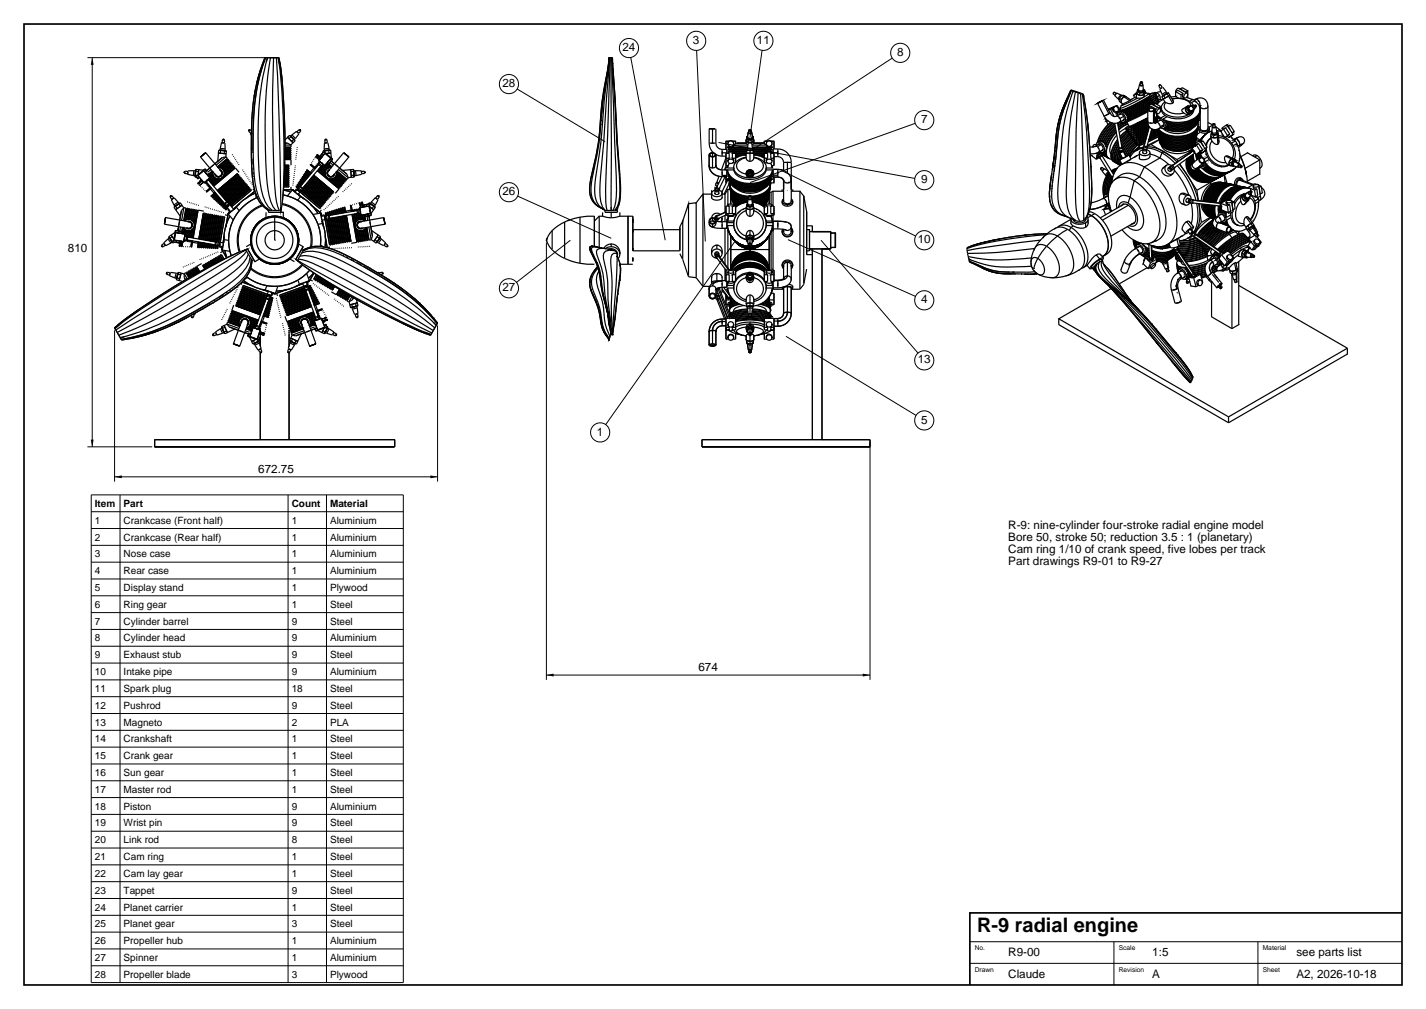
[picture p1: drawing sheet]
<svg xmlns="http://www.w3.org/2000/svg" width="594mm" height="420mm" viewBox="0 0 594 420" stroke-linecap="round" stroke-linejoin="round" font-family="sans-serif">
<defs><g id="words">
<text font-size="8.3" x="407" y="388">R-9 radial engine</text>
<g font-size="4.9">
<text x="259.3" y="21.3">24</text>
<text x="288.6" y="18.3">3</text>
<text x="315.3" y="18.3">11</text>
<text x="373.6" y="23.3">8</text>
<text x="209.3" y="36.3">28</text>
<text x="383.6" y="51.3">7</text>
<text x="383.6" y="76.3">9</text>
<text x="209.3" y="81.3">26</text>
<text x="382.3" y="101.3">10</text>
<text x="28.3" y="105">810</text>
<text x="209.3" y="121.3">27</text>
<text x="383.6" y="126.3">4</text>
<text x="382.3" y="151.3">13</text>
<text x="383.6" y="176.3">5</text>
<text x="248.6" y="181.3">1</text>
<text x="107.6" y="197">672.75</text>
<text x="420" y="220">R-9: nine-cylinder four-stroke radial engine model</text>
<text x="420" y="225">Bore 50, stroke 50; reduction 3.5 : 1 (planetary)</text>
<text x="420" y="230">Cam ring 1/10 of crank speed, five lobes per track</text>
<text x="420" y="235">Part drawings R9-01 to R9-27</text>
<text x="290.9" y="279.5">674</text>
<text x="420" y="398">R9-00</text>
<text x="480" y="398">1:5</text>
<text x="540" y="398">see parts list</text>
<text x="420" y="407">Claude</text>
<text x="480" y="407">A</text>
<text x="540" y="407">A2, 2026-10-18</text>
</g>
<g font-size="4.2">
<text x="39.5" y="211">Item</text>
<text x="51.5" y="211">Part</text>
<text x="121.5" y="211">Count</text>
<text x="137.5" y="211">Material</text>
<text x="39.5" y="218">1</text>
<text x="51.5" y="218">Crankcase (Front half)</text>
<text x="121.5" y="218">1</text>
<text x="137.5" y="218">Aluminium</text>
<text x="39.5" y="225">2</text>
<text x="51.5" y="225">Crankcase (Rear half)</text>
<text x="121.5" y="225">1</text>
<text x="137.5" y="225">Aluminium</text>
<text x="39.5" y="232">3</text>
<text x="51.5" y="232">Nose case</text>
<text x="121.5" y="232">1</text>
<text x="137.5" y="232">Aluminium</text>
<text x="39.5" y="239">4</text>
<text x="51.5" y="239">Rear case</text>
<text x="121.5" y="239">1</text>
<text x="137.5" y="239">Aluminium</text>
<text x="39.5" y="246">5</text>
<text x="51.5" y="246">Display stand</text>
<text x="121.5" y="246">1</text>
<text x="137.5" y="246">Plywood</text>
<text x="39.5" y="253">6</text>
<text x="51.5" y="253">Ring gear</text>
<text x="121.5" y="253">1</text>
<text x="137.5" y="253">Steel</text>
<text x="39.5" y="260">7</text>
<text x="51.5" y="260">Cylinder barrel</text>
<text x="121.5" y="260">9</text>
<text x="137.5" y="260">Steel</text>
<text x="39.5" y="267">8</text>
<text x="51.5" y="267">Cylinder head</text>
<text x="121.5" y="267">9</text>
<text x="137.5" y="267">Aluminium</text>
<text x="39.5" y="274">9</text>
<text x="51.5" y="274">Exhaust stub</text>
<text x="121.5" y="274">9</text>
<text x="137.5" y="274">Steel</text>
<text x="39.5" y="281">10</text>
<text x="51.5" y="281">Intake pipe</text>
<text x="121.5" y="281">9</text>
<text x="137.5" y="281">Aluminium</text>
<text x="39.5" y="288">11</text>
<text x="51.5" y="288">Spark plug</text>
<text x="121.5" y="288">18</text>
<text x="137.5" y="288">Steel</text>
<text x="39.5" y="295">12</text>
<text x="51.5" y="295">Pushrod</text>
<text x="121.5" y="295">9</text>
<text x="137.5" y="295">Steel</text>
<text x="39.5" y="302">13</text>
<text x="51.5" y="302">Magneto</text>
<text x="121.5" y="302">2</text>
<text x="137.5" y="302">PLA</text>
<text x="39.5" y="309">14</text>
<text x="51.5" y="309">Crankshaft</text>
<text x="121.5" y="309">1</text>
<text x="137.5" y="309">Steel</text>
<text x="39.5" y="316">15</text>
<text x="51.5" y="316">Crank gear</text>
<text x="121.5" y="316">1</text>
<text x="137.5" y="316">Steel</text>
<text x="39.5" y="323">16</text>
<text x="51.5" y="323">Sun gear</text>
<text x="121.5" y="323">1</text>
<text x="137.5" y="323">Steel</text>
<text x="39.5" y="330">17</text>
<text x="51.5" y="330">Master rod</text>
<text x="121.5" y="330">1</text>
<text x="137.5" y="330">Steel</text>
<text x="39.5" y="337">18</text>
<text x="51.5" y="337">Piston</text>
<text x="121.5" y="337">9</text>
<text x="137.5" y="337">Aluminium</text>
<text x="39.5" y="344">19</text>
<text x="51.5" y="344">Wrist pin</text>
<text x="121.5" y="344">9</text>
<text x="137.5" y="344">Steel</text>
<text x="39.5" y="351">20</text>
<text x="51.5" y="351">Link rod</text>
<text x="121.5" y="351">8</text>
<text x="137.5" y="351">Steel</text>
<text x="39.5" y="358">21</text>
<text x="51.5" y="358">Cam ring</text>
<text x="121.5" y="358">1</text>
<text x="137.5" y="358">Steel</text>
<text x="39.5" y="365">22</text>
<text x="51.5" y="365">Cam lay gear</text>
<text x="121.5" y="365">1</text>
<text x="137.5" y="365">Steel</text>
<text x="39.5" y="372">23</text>
<text x="51.5" y="372">Tappet</text>
<text x="121.5" y="372">9</text>
<text x="137.5" y="372">Steel</text>
<text x="39.5" y="379">24</text>
<text x="51.5" y="379">Planet carrier</text>
<text x="121.5" y="379">1</text>
<text x="137.5" y="379">Steel</text>
<text x="39.5" y="386">25</text>
<text x="51.5" y="386">Planet gear</text>
<text x="121.5" y="386">3</text>
<text x="137.5" y="386">Steel</text>
<text x="39.5" y="393">26</text>
<text x="51.5" y="393">Propeller hub</text>
<text x="121.5" y="393">1</text>
<text x="137.5" y="393">Aluminium</text>
<text x="39.5" y="400">27</text>
<text x="51.5" y="400">Spinner</text>
<text x="121.5" y="400">1</text>
<text x="137.5" y="400">Aluminium</text>
<text x="39.5" y="407">28</text>
<text x="51.5" y="407">Propeller blade</text>
<text x="121.5" y="407">3</text>
<text x="137.5" y="407">Plywood</text>
</g>
<g font-size="2.8">
<text x="406" y="395.5">No.</text>
<text x="466" y="395.5">Scale</text>
<text x="526" y="395.5">Material</text>
<text x="406" y="404.5">Drawn</text>
<text x="466" y="404.5">Revision</text>
<text x="526" y="404.5">Sheet</text>
</g>
</g></defs>
<path d="M10 10h574v400h-574zM584 380h-180v30" fill="none" stroke="#000" stroke-width=".7" stroke-linecap="butt"/>
<g fill="none" stroke="#000" stroke-width=".42">
<path d="M36.4 24h78.4M38.4 24v162M215.4 37.1l36.6 21.9M262.7 23.9l14.4 76.1M290.2 21l3.6 79.5M317.4 21l-5 36.2M371.7 24.2l-59.3 38.8M299.3 59.3l81.8 15M381.2 51.3l-68.8 24.7M325.6 71l55.8 27.2M215.6 81.6l39 17.6M237.6 100l-22.4 17.5"/>
<path d="M328.2 99.7l53.1 23.7M342 100l40.4 47M227.6 101v182M306 100.7l-53.7 76M47.7 137.5v63M182.3 135.5v65M327.4 140l54.2 32.9M36.4 186h27M47.7 198.5h134.6M362.4 184v99M38 213h130M38 220h130"/>
<path d="M38 206h130v203h-130zM50 206v203M120 206v203M136 206v203M38 227h130M38 234h130M38 241h130M38 248h130M38 255h130M38 262h130M38 269h130M38 276h130"/>
<path d="M38 283h130M38 290h130M38 297h130M227.6 281h134.8M38 304h130M38 311h130M38 318h130M38 325h130M38 332h130M38 339h130M38 346h130M38 353h130"/>
<path d="M38 360h130M38 367h130M38 374h130M38 381h130M38 388h130M38 395h130M404 392h180M464 392v18M524 392v18M38 402h130M404 401h180"/>
<circle cx="290" cy="17" r="4"/>
<circle cx="318" cy="17" r="4"/>
<circle cx="212" cy="35" r="4"/>
<circle cx="262" cy="20" r="4"/>
<circle cx="375" cy="22" r="4"/>
<circle cx="385" cy="50" r="4"/>
<circle cx="212" cy="80" r="4"/>
<circle cx="385" cy="75" r="4"/>
<circle cx="385" cy="100" r="4"/>
<circle cx="212" cy="120" r="4"/>
<circle cx="385" cy="125" r="4"/>
<circle cx="385" cy="150" r="4"/>
<circle cx="250" cy="180" r="4"/>
<circle cx="385" cy="175" r="4"/>
</g>
<g fill="none" stroke="#000" stroke-width=".5">
<path d="M106.3 37.6l-.4 2.4M106.5 36.6h.1M107.1 34h.1M107.2 33.4h.1M108.7 28.4l-1.9 6.9M110.3 24a77.7 77.7 0 0 0-5.5 29.8 116.5 116.5 0 0 0 1.2 25.2 12 12 0 0 0 6.2 8.6M110.3 24a81.5 81.5 0 0 0-5.6 33.2 91.6 91.6 0 0 0 1.5 22.5l1.9 4.4 1.4 1.6 1.6 1.3M110.3 24h5.9M110.9 25.8l.6-1.8a105.1 105.1 0 0 0-4 32.5 118 118 0 0 0 1.4 22.5 13.4 13.4 0 0 0 4.5 8.6M112.6 24a216.2 216.2 0 0 0-1 55 15.7 15.7 0 0 0 3.3 8.6M114 24a535.8 535.8 0 0 0 .8 57.6l.9 4.4 .6 1.6M115.1 24a1291.4 1291.4 0 0 1 1.9 63.6"/>
<path d="M115.8 24l.5 2.5M115.9 24a320.4 320.4 0 0 1 1.7 60l-.7 3.6M116.2 24a243.9 243.9 0 0 1 2.4 42.6M116.2 24a254.5 254.5 0 0 1 1.5 59.4M116.2 24l.2 .9M116.3 24.6h.1M116.6 25.9l.9 7.8M117.4 32h.1M253.2 29.9a119.6 119.6 0 0 0-2.5 17.6M253.3 29.3v.2M253.5 27.8l-.1 1.1M253.5 24l-.2 4.3a142.8 142.8 0 0 0-3.6 26.8 164.5 164.5 0 0 1-4 21.3 8.7 8.7 0 0 0 5.6 10.6"/>
<path d="M253.6 24l-.3 4.3a144 144 0 0 0-3.5 27 161 161 0 0 1-4 21 8.6 8.6 0 0 0 5.6 10.7M253.6 24h1.5M253.6 26.8v.6M253.6 25.3l-.5 4.5M253.7 26.5l-.1-2.5-.2 4.2a165.8 165.8 0 0 0-3.4 27l-1.3 9.6a47.9 47.9 0 0 0-2.5 15.2 7.8 7.8 0 0 0 5.3 7.1M253.8 24l-.3 4.1a326.8 326.8 0 0 0-3.2 31.1l-.7 5.1a65.4 65.4 0 0 0-1.9 15.9 7.9 7.9 0 0 0 4.3 7.3M254 24l-2.5 35.2-1.3 14.1a31.6 31.6 0 0 0 .7 12.7l1.1 1.6M254.2 24l-1.1 32.5a198.5 198.5 0 0 0-.6 29.5l.4 1.6M254.5 24l.1 63.6-.1-1.5M254.8 24l1.9 49.3a41 41 0 0 1-.7 12.7l-.7 1.6M255 24l1.9 35.2 1.1 14.1a26.7 26.7 0 0 1-.8 12.7l-1.2 1.6M255 24.9l.1 1.2"/>
<path d="M255.1 24l1.5 26.4M255.1 24v1.1M255.1 26.9l.1 1M255.2 26.3v.4v-.4M255.2 29.2l.1 .2M255.3 28.3l1.8 30.9a126.4 126.4 0 0 1 1.3 22.9l-.8 3.7M255.3 28.6h.1M255.5 30.5l-.1-.4 .1 .4M446.1 37.5a58.8 58.8 0 0 0-7 27.8l-.7 5.3 .7-5.4M446.1 37.5a59.8 59.8 0 0 0-7.1 28.5l-1.5 10.4a15.4 15.4 0 0 0 1 10.3 8.1 8.1 0 0 0 5.2 3.2M446.1 37.5l.2 .1M446.3 37.6a64.3 64.3 0 0 0-6.5 28.2l-1.4 10.5a16.5 16.5 0 0 0 1.1 10.7 7.9 7.9 0 0 0 5.2 3.3"/>
<path d="M446.3 37.6l.7 .3M446.3 37.5a66 66 0 0 0-6.6 29.2M446.3 37.5l.8 .3M447 37.9a85.1 85.1 0 0 0-5.3 29 66.1 66.1 0 0 0-.7 17.9 7.4 7.4 0 0 0 5.8 6.3M447 37.9l1 .3M447.1 37.8l-.3 .9M447.1 37.8l1.1 .3M448 38.2a120.9 120.9 0 0 0-3 22.1 133.8 133.8 0 0 0-.6 24.1 9 9 0 0 0 3.8 7.5M448 38.2l1.1 .5M448.2 38.1l-.1 .1M448.2 38.1l1.1 .3M449.1 38.7a482.8 482.8 0 0 0-1 45.9 16.2 16.2 0 0 0 1.7 7.5"/>
<path d="M449.1 38.7l1 .3M449.3 38.4v.2M449.3 38.4l1.1 .4M450.1 39a1089.4 1089.4 0 0 1 1.4 52.7M450.1 39l.8 .2M450.4 38.8v.2M450.4 38.8l.6 .3M450.9 39.2a300.7 300.7 0 0 1 2.7 47.1l-.9 3.7-.8 1.4M450.9 39.2l.3 .1M451 39.1l.3 1.5M451 39.1l.2 .2M451.2 39.3a240.9 240.9 0 0 1 3.4 44.2 15.1 15.1 0 0 1-2.4 7.4"/>
<path d="M451.2 39.2a238.8 238.8 0 0 1 3.6 41.4M463.7 38.9l.1 .3M463.8 39.2l.7 .5M464.1 38.5l-.3 .4M464.3 38.4l-.3 .1M464.4 38.4l.7 .6M464.4 38.7l-.4-.1v.7M465 39l-.4 .6M465.3 38.8l1.9 .9M465.4 39l-.2-.2-.5 .4-.3 .5 .3 .4M467.3 39.8a1.02 1.02 0 0 0-1.1 .5 1.02 1.02 0 0 0 .1 1.2M467.4 39.8l.8 .5"/>
<path d="M468.2 39.9l.9 .4h-.2M468.2 39.8l-.9-.1-1 1.2M473.1 39.1l-.9 .6 .5 1M473.1 39.1l-.1 .2M473.5 38.7l-.9 .7M473.5 39.2l-1.3 .5M473.5 38.6l-.2 2.4M473.6 38.6l-.5 .2M473.6 38l-.1 1-.4 .1M473.6 38l1.2 .8M473.6 38.3l-.1 .5a1.85 1.85 0 0 0 3.2 .2l-.1-.5M474 37.1v.2"/>
<path d="M474 37.1l-.4 .9M474.2 37.1v.7M474.3 37.5a.97 .97 0 0 0 .8 1 .97 .97 0 0 0 1.1-.7M474.4 36.8l-.2 .3a1.01 1.01 0 0 0 1 .7 1.01 1.01 0 0 0 1-.8M474.7 35.2l-.7 1.9M474.8 38.8l-.1 .9M474.9 35l-.1 .1M474.9 35.2l.5 .4 .4-.4M475 34.4l-.1 .9M475 34.9l-.1 .1M475.1 34.8l-.1 .2M475.1 34.2h.6l.2 .3-.7 .2z"/>
<path d="M475.1 34.2v.1M475.3 34l.4 .2-.4 .1zM475.3 34l-.2 .2M475.7 34.1l.2 .2M475.8 35l.3 .4-.7 .4-.6-.2 .1-.6M475.9 34.4v1M476.1 35.3l.2 1.9M476.2 37.9v-.6l.5 .3-.5 1.9-1.5 .2-1.2-.7 .1-.3M476.2 37.6a.97 .97 0 0 1-1.1 .8 .97 .97 0 0 1-.8-.9 .97 .97 0 0 0 .8 .9 .97 .97 0 0 0 1.1-.7M476.3 38.6l-.1 .9M476.4 37.6l.3-.2 .7 1.3M476.6 38.9l.6-.1-.6 .5"/>
<path d="M476.6 39.8l-.1 .5a2.78 2.78 0 0 1-2.6 .5M476.7 38l.3 .4M476.7 38.9l-.1 1.2M476.7 37.4l-.3 .1M476.7 37.6l-.4 1-1.5 .2M477 38.4l-.1 .1M477 38.4l.2 .4M477.1 38.7l1.4 .2M478.1 39l.4-.1a43.1 43.1 0 0 1-12 6.1l.3-.3M478.6 38.9l.4 .8M478.8 39.3l.4-.2-.4 .2M478.9 39.7l.1 .1a53.7 53.7 0 0 1-10.5 5.6"/>
<path d="M479.2 39.1l-.1 .2M479.6 38.9l-.8 .4M479.9 38.8l1.2-.3 .1 .2a69.6 69.6 0 0 1-14.6 7.8l1.9-1.1M479.9 38.8l.2 .1M479.9 38.8l-1.1 .6M480.2 38.8l-1 .5M481 39.1l.3 .3M481 39.3h.6a7.7 7.7 0 0 1-3.6 2.4l-10.1 5.1M481.3 38.5l.1 .3M481.3 38.8l.1 .2a75.5 75.5 0 0 1-14.2 7.6M481.6 39.3l.1 .2M481.6 39.5l.1 .2a71.3 71.3 0 0 1-13.5 7.3"/>
<path d="M481.7 39.8l.4 .6-.7 .4M482.7 39.5l.2 .3-.8 .5M482.7 35.5l.6 1.4M482.8 35.4l.4-.2-.4 .2M482.8 35.4l.1 .2M483.1 37l1.3 2.9M483.2 35.2l.3 .2M483.5 35.4l-.7 .4M483.5 35.4l.6 1M483.6 38.2l-2.2 .5a1.9 1.9 0 0 1 1.7 2.7l-.4 .2M484.1 36.5l-.7 .4M484.4 36.3l1.8 2.5"/>
<path d="M484.4 39.8l.1 .1M484.7 39.8l.6 1M484.7 39.8l-.8 .4M485.7 38.3l-1.6 .9M486.1 39l.6-.4 .6 1.1M486.1 39l-2.2 1.2M486.1 39l2.4 4M486.2 38.9l-1.7 .9M486.2 39h.1M486.7 38.6l-2 1.2M487.3 39.7l1.6 2.6M487.3 39.7l-2.8 1.6 .8-.5"/>
<path d="M487.3 39.7l-2 1.1M489.7 38.1l2.2 1.4M490.6 37.6l-.9 .5v2.1M490.6 37.6l-.1 .2M490.6 37.6l2.3 1.3M491.1 36.8l3.4 1.9M491.3 37a1.19 1.19 0 0 0-1.4 .3 1.19 1.19 0 0 0-.1 1.5M491.9 39.5v1.5M492.5 36.5l-.8 .6M492.5 36.5v.2M492.5 36.5l2.3 1.3M492.9 38.9l-.4 1.2 .5 .4"/>
<path d="M492.9 38.9l-1 .6M493.7 39l1-.1a1.57 1.57 0 0 1-1.2 2l-.4-.6zM494.2 38.7l-.4-.3 1-.6v3M494.6 39.2l.2 .1M92.3 59.4h.2M92.3 59.4l-.6 2.4M92.5 59.4v.1M92.6 58.3h.9M92.6 58.3h.2M92.6 58.3l-.1 1.1M92.8 58h.6h-.6M92.8 58l-.2 .3"/>
<path d="M93.4 58l.2 .3M93.6 58.3l-.2 1.2-1.1-.1M93.7 59.5v3.3M103.5 54.3l.4-.4-.4 .4M103.5 54.3l.1 .4M103.6 54.7l.9 .8M103.9 53.9l.4 .1M104.2 54.1l-.6 .6M104.3 54l.5 .5M104.7 55.3l-.4 .4 .5 .6M105.1 46.8h.1M105.8 40.4h.1"/>
<path d="M118 40.5h.1M118.6 59.6h1.2l1.3 .7 .1 1M120.4 57.7l1.7 1.7-2.3-2.2-1.1 1M120.4 57.7l-.6-.6 .8-.8 1.8 1.7M121.1 56.6l1.4 1.4-1.4-1.2M121.1 56.7h.1M121.2 56.9l-.8 .8M121.6 56.1l1.4 1.4M121.6 56.1l-.5 .5M122.3 58l-.8 .9M122.9 58.6l-1.7 1.8h-2.4M124.5 55.7l-2.1 2.4 .5 .5-.6-.6"/>
<path d="M124.5 54l.7 .6M124.5 54l-.8 .8M124.9 53.9l.4 .4-.4-.4M124.9 53.9l-.4 .1M125.3 54.3l-1 1.2-.8-.8-1.9 1.4M135.1 59.5l-.1 2.5M135.3 58.3l.1 1.2M135.4 59.5h-.3M135.4 59.5h.1M135.4 58.3h-.1M135.4 58h.6h-.6M135.4 58l-.1 .3"/>
<path d="M136 58l.3 1.5h-1.2M136.1 58.3h-.8M136.6 59.4l.5 3.2M250.5 51.6v.3M250.6 49.7l-.1 .8M250.7 48l-.1 1M256.7 50.8l.8 14.7M256.7 49.7v.4v-.4M295.4 53.6v6a5.4 5.4 0 0 0 1.8 4M295.5 59.6h2.6M296.3 59.6h1M296.8 53.6h1.1h-2.5h1.4v6"/>
<path d="M298.2 53.6v6a2.6 2.6 0 0 0 2.6 2.6h2M302.4 58.8v3.4v-3.4h1.3zM303.6 58.9a1.2 1.2 0 0 1 1.6 0l1.2-.1v1M303.7 58.8a1.2 1.2 0 0 0-.2 1.8 1.2 1.2 0 0 0 1.8 0 1.2 1.2 0 0 0-.2-1.8h1.3v1.1M303.7 58.8l-.1 .1M306.8 59.6l-1.2 .8v.9M310.8 58.3v1.3M310.8 59.6l.7 .6M310.8 59.6h-4h4M310.9 58.6l.1-.9-.1 .9 1.1 .8M310.9 59.6h.1M311 58l.9 .4"/>
<path d="M311.4 56.9v.5M311.4 57.2a1.02 1.02 0 0 0 1 .9 1.02 1.02 0 0 0 1-.9M311.5 56.7l-.5 .2v2l.9 .3M311.7 59.5l-.3 2.4M311.7 55.1l-.3 1.9a1.03 1.03 0 0 0 1.1 .6 1.03 1.03 0 0 0 .8-1l.1 .2-.3-1.7M311.9 59.5h1M311.9 54.3v.9M311.9 54.4l.6-.4 .4 .3-.1 .3M312 58.1l-.6-.8a1 1 0 0 0 1 .8 1 1 0 0 0 1-.9l-.2 .6-.4 .3M312 58.3h.8M312.1 54.1l.8 .2-.8 .3zM312.1 58l-.2 1.5h.9"/>
<path d="M312.1 58h.5zM312.2 54l-.2 .1M312.2 54l.5 .1-.3 .2zM312.4 53.9v.1M312.4 58v.1M312.6 54l-.5 .2M312.7 58l.2 1.5M312.8 55l.1 .2-.4 .3-.6-.4M312.8 54.7l.3 .4a.68 .68 0 0 1-1 .6l-.4-.3 .2-.6-.2 .5M312.9 54.8l.2 .5M312.9 54.3v.9M313.1 59.5l.3 2.4"/>
<path d="M313.4 57.4h.1M313.4 56.9v.5M313.7 57.7l.1 1.1-1 .6M313.7 57.7l.2 .9M313.8 57.7v-.8v1.1l-.9 .4M313.8 57.7v-.8l-.5-.2 .5 .2v2M313.8 57.7v1.2M313.8 58.9l-.9 .3M313.9 59.6h4.1zM314 59.6l-.7 .6M314 58.3v1.3M318 59.6l1.2 .8v.9"/>
<path d="M319.7 58.8h-1.3v1M319.7 58.8a1.2 1.2 0 0 0 .1 2.1 1.2 1.2 0 0 0 1.8-1.1M319.7 58.8l-.1 .1a1.19 1.19 0 0 1 1.6 0M319.7 58.8h-1.3v1.1M321.2 58.9l1.2-.1v3.2v-3.2h-1.3l.5 1M444 42.1a44.6 44.6 0 0 0-4.2 15.6M444 42h.1M444.5 41h.1M451.4 40.9v.2M453 51l.4 4M453.3 54h.1M457.2 43l2.7 5.3a4.8 4.8 0 0 0 6.6 2.5"/>
<path d="M457.4 42.8l.1 .2M457.4 42.8l2-1zM457.7 59.8l-.1 .1M457.8 42.6l.1 .1M458 59.9a4.9 4.9 0 0 1-4 1.3M458 58.7l-.8 .5M458.4 59.9l-.6 .2M458.7 58.9l.2 .2M458.8 58.9h-.1M458.9 58.5l-.7 .4M459.2 42l.4-.3-2.4 1.3 2-1 2.7 5.4M459.3 59.2l.2 .2"/>
<path d="M459.5 59.2h-.2M459.7 41.7l2.7 5.3M459.7 58.6l-.8 .5M459.9 59.8l.2 .3M460 59.7l-.1 .1M460.2 59.1l-.7 .3M460.3 49.3l1.2 2.6M460.6 49.1l-.3 .2h.3M460.9 50.3l.7-.1zM460.9 59.6l-.8 .5M461.8 45.7l-.1 .1M461.8 45.7h-.1"/>
<path d="M461.9 47.3l-1.2 .7M462.2 45.3l-.7 .3M462.3 47l-2.3 1.2M462.4 47a2.12 2.12 0 0 0 2.7 1.4l1.7-1M462.5 50.8a17.3 17.3 0 0 0-5.5 8.7l.4-.4a18.3 18.3 0 0 1 5.4-8.2M462.6 45.5l-.9 .4M463.4 51.1a18.5 18.5 0 0 0-5.5 7.8h.3M463.5 45l-1.7 .7M463.6 51.3a18.5 18.5 0 0 0-5.4 7.6M463.8 44.7h-.1M464 45.9l-.1-.6a.95 .95 0 0 1 .9-1 1.19 1.19 0 0 1 1 1.1 1.19 1.19 0 0 1-.9 1.2l-.9-.7-.4 .2M464.2 51.4a18.5 18.5 0 0 0-5.5 7.5"/>
<path d="M464.3 51.3l1.9 10.4M464.3 51.6a18.6 18.6 0 0 0-5.4 7.5M464.4 44.5l-.4 .1M464.4 44.3l-2.6 1M464.5 52a18.3 18.3 0 0 0-5.2 7.2M464.5 40l1.8 1.6M464.5 52.4a18.2 18.2 0 0 0-5 7M464.6 52.9a18 18 0 0 0-4.7 6.9M464.7 53.2a18 18 0 0 0-4.6 6.9M464.8 47.1l.1 .3 .8-.2M464.8 53.8a17.4 17.4 0 0 0-4.4 6.8M464.9 54.1a17.1 17.1 0 0 0-4.4 7"/>
<path d="M464.9 48.5l.3-.2a1.66 1.66 0 0 1 1.3 2.5l-.4 .1M465 55.1a11.9 11.9 0 0 0-4 9.5l.9 1.4 1.1 .3M465.1 54.6a12.5 12.5 0 0 0-4.4 9.9l.5 .9 .9 .6M465.2 46.5a1.17 1.17 0 0 1-1.4-.1 1.17 1.17 0 0 1-.3-1.4l-.9 .5 1.5 3.1M465.2 47.2l-.3 .2M465.2 56.3l-1.7 2.3a5 5 0 0 0-.7 5.6M465.2 47.8l.1 .3M465.3 46.5l-.5 .2M465.4 43.9l-2.6 1.1M465.4 43.9l-.8 .5M465.4 43.9l1.1 2.2M465.5 48l-.2 .1"/>
<path d="M465.5 51.1l2.3 11.5-.2 .5M465.5 48.2a1.16 1.16 0 0 1 .5-1.5 1.16 1.16 0 0 1 1.5 .3l.9 1a1.71 1.71 0 0 1-.5 3l-1.1-.5 .2 .2M465.6 47.6l-.4 .2M465.6 48l-.3 .1M465.6 58.3a9.3 9.3 0 0 0-2.4 8.2l1.4 1.1M465.6 57.9a9.9 9.9 0 0 0-2.6 8.3l1.3 1.2M465.6 47.7l-.4 .1M465.8 59.4a8.4 8.4 0 0 0-1.9 7.6l1.4 .9M465.8 58.9a8.6 8.6 0 0 0-2.1 7.9l1.3 1M466 46.8l-1.2 .3M466 46.8l-.2 .3M466 48.8l.4 .6"/>
<path d="M466.1 47.9l.2-.4a1.76 1.76 0 0 1 1.7 .8 1.76 1.76 0 0 1 0 1.9h-.5M466.2 42.1l.8 .6M466.2 42.1l.2 .1M466.3 40.9l.8 .6M466.3 40.9l-.1 1.2M466.5 45.1l.4 .8M466.5 46.1l-1.7 1M466.5 46.1h-.1M466.6 45.5l-.3 .2M466.6 46.5l.6 .1M466.7 47.2l-.3 .2M466.7 40.5l-.1 .2"/>
<path d="M466.8 50.5l-1.3 .8M467 50.5l.4 .2M467.1 50.7l-1.6 .9M467.1 47.3l-.5 .4M467.1 40.1l-.1 .1M467.2 42.8l.6 .5M467.2 43.8l-.7 1.2M467.3 51.1l.1 .3M467.3 51l-1.7 1.1M467.4 51.3l-1.7 1.1M467.8 45.7l-.9 .1M467.8 45.7l-1.8 1.1"/>
<path d="M467.9 46.8l.3 .2M468 45.5l-2 1.2M468.1 48.4l-1.6 .9M468.1 43.1v.2M468.2 46.1l-1 .5M468.2 40.3l.6-.2 .4 .4M468.2 40.3l-1.2 1.6v.7l.4 .3M468.2 40.3l2.4 1.6M468.2 49.8l-1.7 1M468.3 50l-.3 .2M468.4 49.6l-.6 .3M468.5 45.4l-.7 .3"/>
<path d="M468.6 40.3h-.4l-1.1 1.2-.1 1.2h.3M468.6 47.4l.2 .2M468.7 53.5l.2 .2M468.8 53.5l-2.5 1.7M469 40.2l2.1 1.5M469.1 46.5l-.9 .5M469.1 48l.1 .3M469.2 54.1l.1 .3M469.2 45.6l.5 .2M469.3 54.3l-2.8 2.5M469.4 50.8l.9 1.8M469.4 48.7l.1 .4"/>
<path d="M469.5 49.5l-.1 .4M469.6 50.9l-1.9 .7-1.9 1.4M469.6 47.2l-.8 .4M469.6 54.8l.2 .3M469.7 51.1l-1.9 .8-2 1.3M469.7 45.8l-1.8 1M469.8 54.9l-3.1 2.8M469.9 51.5l-1.9 .8-2.1 1.5M469.9 54.2l-3.4 3.1M470 51.7l-2.1 .9-1.9 1.5M470 46l.4 .3M470.1 49.5l-.7 .4"/>
<path d="M470.1 55l-3.4 3.2M470.2 55.7l-.1-.1-1.7 1.4-1.6 1.7M470.4 46.3l-1.8 1.1M470.4 47.6l-1.2 .7M470.5 55.6l-3.5 3.5M470.5 48.4l-1 .7M470.6 49.6l-2.2 1.3M470.6 46.6l.2 .4-1.7 1M470.7 56.4l-.1-.3-1 .8-2.6 2.9M470.8 56.3l-2 1.7-1.7 2.1M470.8 41.6h.2l-2.9 1.5M470.8 49.2l-.8 .6"/>
<path d="M471 47.4l.1 .4M471 56.8l.1 .3M471 48.7l-1.5 .8M471.1 47.8l-1.7 .9M471.1 48.2l-.1 .5M471.1 57l-2 1.9-1.8 2.3M471.4 52.9v.1M471.4 57.4l.2 .3M471.5 56.4l-2.4 2-1.9 2.5M471.5 57.6l-2 2-1.9 2.5M471.7 53.5l.1 .2M471.9 57a16.1 16.1 0 0 0-4.4 4.8"/>
<path d="M472 58.4v-.3a16.5 16.5 0 0 0-4.1 5.1M472.1 52l-.1 .1M472.1 54.4h.1M472.3 57.5a16.3 16.3 0 0 0-4.7 5.5M472.4 58.8l.1 .3M472.4 55l.1 .1M472.5 58.7a16.2 16.2 0 0 0-4.2 5.3M472.7 58.2a16.1 16.1 0 0 0-4.5 5.4M472.7 51.7l-.3 .1M472.8 51.7l-.3 .1M472.8 59.4l.2 .3M472.9 59a16 16 0 0 0-4.3 5.6"/>
<path d="M473 47.2l-.4 .2M473.2 51.6l5-2.5-5.9 2.9-1.7 .6-.2-.2M473.2 48l-.2 .1M473.2 59.7a15.8 15.8 0 0 0-4 5.3M473.2 59.1a15.9 15.9 0 0 0-4.4 5.6M473.3 40.3l-2.4 1.2M473.5 57.1l.1 .1M473.6 48.7l-.2 .1M473.8 59.5a15.8 15.8 0 0 0-4.3 5.3M473.9 57.8l.1 .2M473.9 40.8l-.5 .1M473.9 40.8a18.3 18.3 0 0 1-6.7 3l.9-.7"/>
<path d="M474.2 58.5l.1 .2M474.4 47.4l-.5 .3M474.6 59.2l.1 .2M475 59.9l.1 .3M475 45.3l-.4 .2M475.2 47.9l-.7 .4M475.8 45.8l-.4 .2M476 53.3h-.2M476 46.6l-.6 .3M476.2 54l-.2 .1M476.5 56.6h-.2M476.6 47.2l-.2 .1"/>
<path d="M476.7 57.3l-.2 .1M477 59.6l-1.9 .5M477 59.1l-2.8 1.2h-.7M477 59.6l-2.6 1 .6-.6M477.2 58.5l-2.4 .8M477.2 46.8l-.1 .1M477.3 57l-.2 .1M477.3 58.6l-4 1.5 .6-.6M477.4 53.5l-.4 .1M477.4 58l-3.5 1.6h-.9M477.5 45.8l-.2 .1M477.5 57.5l-3.1 1.1"/>
<path d="M477.5 54.3l-.3 .1M477.6 55.1l-.2 .1M477.6 57.6l-4.8 1.8 .6-.5M477.7 57l-4.1 1.8-1 .1M477.7 56.6a12.1 12.1 0 0 1-5.3 2.2l.5-.5M477.8 56.4l-3.8 1.5M478 56l-4.6 2.1-1.3 .2M478 55.6a14.8 14.8 0 0 1-6.1 2.5l.5-.5M478.1 49.1l-5 2.4M478.1 49.7l-6.6 3.2-2.6 .7M478.1 45.7v4.9M478.1 49.3l-4.6 2.4-4.7 1.8 1.3-1.2"/>
<path d="M478.1 55.4l-4.5 1.8M478.2 50.2a28.7 28.7 0 0 1-9 3.9l.5-.5M478.2 51.4a31.7 31.7 0 0 1-8.4 3.7l.1-.2M478.2 50.3v.5a1.69 1.69 0 0 0 2.7-.3l-.1-.2M478.2 46.5a38.6 38.6 0 0 1-10.8 4.8l.1-.1M478.2 50l-4.8 2.3-2 .6M478.2 45.6l-8.8 4.3M478.2 51.1a30.6 30.6 0 0 1-8.5 3.7l.5-.5M478.2 45.9l-8.4 4.1M478.2 46.1a43.5 43.5 0 0 1-10.9 5l.1-.3M478.2 50.9l-4.6 2.2-1.8 .5M478.2 51.8l-6.1 2.6"/>
<path d="M478.3 55l-5.2 2.3-1.4 .3M478.3 51.9a29.9 29.9 0 0 1-8.1 3.6l.4-.6M478.3 54.4l-5.1 2.1M478.3 54.6a20.5 20.5 0 0 1-6.8 2.9l.5-.6M478.4 44.9l-7.4 3.8M478.4 44.7v.6M478.4 44.7l.5 .3M478.4 44.6l-8.9 4.5M478.4 45.7v.3M478.4 52.2l-6.1 2.9-2 .5M478.4 45.5a1.42 1.42 0 0 1 2.2 0 1.1 1.1 0 0 1-1.1 .8 1.1 1.1 0 0 1-1.1-.8zM478.6 53.9l-5.5 2.6-1.9 .5"/>
<path d="M478.6 53.5a20.5 20.5 0 0 1-7.6 3.3l.5-.5M478.6 52.5l-4.6 2.2-1.4 .3M478.6 53.4l-4.1 1.9-1.6 .6-.1-.3M478.7 52.6a28.6 28.6 0 0 1-8.1 3.6l.5-.6M478.7 44.1l-9.3 4.6M478.7 45.2v1M478.8 52.7l-2.4 8.2M478.8 52.9a29.3 29.3 0 0 1-8.1 3.5l.1-.2M478.8 58.1l-.5 .2M478.9 51.1l.8 .1M479 43.6l-7.9 4.2M479.3 40.3l-.8 .8-2.3 1.4-6.5 3.3"/>
<path d="M479.3 44.1l-.1 .3M479.3 44.1l-.9 .6M479.3 44.1l2.3 1.3M479.3 56l-.3 .2M479.5 56.8l-.5 .3M479.6 41l-.6 .8-2.3 1.3-6.3 3.2M479.8 53.6l-2 7.3M479.8 43.3l3.4 2M479.9 53.6l-.2 .1M480 41.7l.1 .1M480 43.5l-.4-.2a1.62 1.62 0 0 0-1.2 1.8l-8.9 4.4M480 41.8l-2.7 1.9-6.5 3.3"/>
<path d="M480 53.7l-.5 .3M480.2 56.5l-.2 .1M480.2 57.4l-1 .5M480.4 42.4v.1M480.4 43.6l.8-.6 2.3 1.4M480.4 53.9l-.9 .4M480.4 42.5l-1.2 1M480.5 46.2l.4-.3a1.41 1.41 0 0 0-1.4-1.1 1.41 1.41 0 0 0-1.3 1.1 1.8 1.8 0 0 0 2.3 .3v4.9M480.6 45.7v.3M480.7 43.1l-.1 .4M480.9 50l.8-.5 .1 .3-.9 .5M480.9 45.8l.7-.4-.4 1.1 .5 .6"/>
<path d="M480.9 54l-1.4 .7M480.9 50.5l.1 .7 .6-.2M480.9 45.7v4.9M480.9 49.4v.1M481 54.3l-.3 .1M481.1 49l-.2 .3M481.2 49.2l-.4 .6M481.2 46.5l.8 .8a1.29 1.29 0 0 0 1.2-.7 1.29 1.29 0 0 0-.2-1.4l-.6 .3-.6 1.3M481.2 43v.2M481.2 55.1l-.5 .2M481.2 40.2l.7-.2a27.6 27.6 0 0 1-8.4 5l-4.9 2.4M481.3 53.9l-1.9 1"/>
<path d="M481.3 48.7l-.1 .5M481.3 47l.7 .3M481.4 51.2l.5-.3a1.62 1.62 0 0 1 1 2.6h-.2M481.4 55.9l-.7 .3M481.5 48.7l-.3 .2M481.5 40.8h.6a25.1 25.1 0 0 1-8.1 4.8l-4.9 2.4M481.5 40.8l.1 .1M481.5 40.8l-.1 .1M481.5 48.6l.6 1.2M481.5 48.7l.5 1.7a1.03 1.03 0 0 1 .5-1.1 1.03 1.03 0 0 1 1.2 .1 2.86 2.86 0 0 1 1.3 4l-1 .1-.6-.4M481.6 48.7l.6 1.4M481.6 49.2l-.7 .4"/>
<path d="M481.6 48.9l-.4 .3M481.6 56.7l-.8 .4M481.6 48.8v.3M481.6 48.6l.7 1.1M481.7 48.6l.7 1M481.7 47.4l1.8 1.7M481.7 47.4l1.3 1.7M481.7 49.4l.3 1.4M481.8 48l1 1.2M481.8 48l.9 1.3M481.8 49.3l.2 1.6-.7 .3M481.8 48.5l.6 .9"/>
<path d="M481.8 40.3l.2 .1a65.8 65.8 0 0 1-13.2 7.2M481.8 41.6l.6-.1-2.6 1.9M481.8 50l-.9 .5M481.8 50.4l-.9 .5M481.9 40l.1 .3M481.9 47.9l-.1 .1M481.9 50.6l-.9 .6M482 47.2l-.3 .2M482 48.5l-1.1 .6M482 42.4l.7-.1-1.2 1M482 50.4l.1 .3M482.1 40.4l.3 1.9"/>
<path d="M482.1 41l.1 .2a67.2 67.2 0 0 1-13 7.1M482.1 40.8l.2 .3M482.2 50.6l-.6-1.8 .6 2M482.2 54.2l-3 1.6M482.2 53.8v.2M482.2 53.8a5.7 5.7 0 0 0 5.1 4.3 11.3 11.3 0 0 0 10.8-2.4l.7-1.9M482.2 53.8l-2.8 1.5M482.2 53.8a5.4 5.4 0 0 0 5.1 4.6 11 11 0 0 0 11-2.7l.5-1.9v.2M482.3 54.6l-3.2 1.7M482.3 54.4v.2M482.3 54.2a5.2 5.2 0 0 0 4.8 4.5 11.4 11.4 0 0 0 10.9-2.3l.7-1.9M482.4 55.5l-3.6 1.9"/>
<path d="M482.4 55.1l-3.6 1.9M482.4 55l-3.6 1.8M482.4 41.5l.1 .3M482.4 55v.3M482.5 55.8l-3.8 2M482.5 56l-4 2M482.5 43l-.7 .5M482.5 51.4l.3 .3M482.5 55.7v.2M482.6 55.5a5.1 5.1 0 0 0 4.6 4.4 11 11 0 0 0 10.7-2.4l.6-1.7a5.3 5.3 0 0 1-4.9 4.4 10.3 10.3 0 0 1-10.6-2.8zM482.6 56.3l-4.1 2.1M482.6 56.3v.3"/>
<path d="M482.6 56.1a5 5 0 0 0 4.6 4.4 10.7 10.7 0 0 0 10.6-2.4l.6-1.8M482.6 50.4a.79 .79 0 0 1 .7-.5 .79 .79 0 0 1 .8 .4l.4 .6a1.37 1.37 0 0 1 0 1.9h-.6M482.7 42.3v.2M482.7 56.1a4.8 4.8 0 0 0 4.4 4.6 10.6 10.6 0 0 0 10.8-2.4l.5-1.9M482.7 57v.3M482.7 56.8a4.9 4.9 0 0 0 4.6 4.3 10.7 10.7 0 0 0 10.4-2.3l.6-1.7M482.8 56.8l-4.5 2.3 4.3-2.3M482.8 56.8a4.7 4.7 0 0 0 4.3 4.5 10.4 10.4 0 0 0 10.7-2.5l.5-1.8M482.8 49.2l-.1 .1M482.8 49.3h-.1M482.8 57.6v.3M482.9 57.4a4.7 4.7 0 0 0 4.4 4.3 10.5 10.5 0 0 0 10.4-2.4l.5-1.6a4.3 4.3 0 0 1-3.5 4 11.2 11.2 0 0 1-10.9-1.7l-.9-1.7z"/>
<path d="M482.9 58.2l-3.4 2M482.9 58.3v.3M483 57.9a4.7 4.7 0 0 0 4.2 4.3 10.4 10.4 0 0 0 10.3-2.2l.6-1.7M483 52v.2M483 58l-5.1 2.6M483 58.1a4.6 4.6 0 0 0 4.3 4.4 10.2 10.2 0 0 0 10.3-2.4l.5-1.7M483 49.1h.5M483.1 49l-.3 .2M483.1 49l-.6 .3M483.1 40.5v.2M483.2 49l-.2 .1M483.2 49.8l-.3 .2"/>
<path d="M483.3 46.3l.2 .1M483.3 50l-1.7 1M483.5 44.4l-1 .5 .4 .3M483.5 46.4l-.3 .1M483.5 44.4v2M483.7 49.9l-.5 .3M483.7 44.8v.8M483.9 44.8a2.83 2.83 0 0 0 1.4 3.3M483.9 40.2l1.4 2.4M484.2 41.5l-.6-.1-1.2 .4-.2 .4-2.1 1.4M484.3 49.6l.6 .6M484.7 41.3l-1.6 1-1.2 1.1"/>
<path d="M484.7 52.4a4.8 4.8 0 0 1-5 1.2 3.2 3.2 0 0 1-1.6-3 33.5 33.5 0 0 1-8.7 3.8v-.2M484.9 51.9l-1.6 .9M484.9 52.2l-.4 .3M485 52.5l-.5 .3M485 50.1l-.1 .1M485.2 42.4a2.78 2.78 0 0 0-1.5 2.5 2.78 2.78 0 0 0 1.6 2.5 9.7 9.7 0 0 0 11.6-1.1l.4-.9M485.3 48.1l.9 .5M485.3 48.1l-1.8 1M485.4 42.4l.2 .2M485.4 53.1l-.2 .1M485.4 50.7l.2 .3M485.6 42.6l-.7 1.7a3.2 3.2 0 0 0 3.1 2.8l3.5 .3 1.7-.4"/>
<path d="M485.7 50.9l-.1 .1M485.8 50.4l-.4 .3M485.9 51.4v.3M485.9 52.8l-.1 .1M485.9 52.6l-.1 .3M486 52.8l-1.1 .6M486 52.1v.2M486.1 51.6l-.2 .1M486.1 52.3h-.1M486.3 51.2l-.4 .2M486.4 52.4l-.5 .2M486.5 51.8l-.5 .3"/>
<path d="M487.4 40l.3 .4M487.6 40.4l2.1-.2 1.5 .8M488.2 41.2a8.4 8.4 0 0 1 8.9 2.6M488.2 41.2a7.2 7.2 0 0 1 7.8 2.2l.1 .8M488.3 41.6l.5 1.1a2.35 2.35 0 0 1-3.2-.1M489.7 40.2v.1M492.6 45.4l1.7-1a1.58 1.58 0 0 0-.2 2.2 1.58 1.58 0 0 0 2.1 .3M492.6 45.4l-.3 .8 .9 .8M492.7 40.4l.6 .4M493.2 45.2l-.6 .2M493.2 47a1.6 1.6 0 0 0 2.4 .2M493.3 40.7l-.7 .4"/>
<path d="M493.7 45.6l.8 1.4h1.5M494.1 40.5l2.6 1-1.3 .7M494.3 44.4l-.6 1.2M494.3 44.4h.2M494.3 45.3l-.6 .3M494.3 45.3l.8 1.4M494.6 44.3l-.3 .1M494.9 44l1.3 .2M494.9 44l-.6 .4M494.9 44l-.6 1.3M495.1 46.7l-.6 .3M495.3 44.5a1.01 1.01 0 0 0-.2 1.5 1.01 1.01 0 0 0 1.5 0"/>
<path d="M495.4 44.5a.96 .96 0 0 0-.4 1.4 .96 .96 0 0 0 1.5 .2M495.5 44.5h-.2a.98 .98 0 0 0-.2 1.4 .98 .98 0 0 0 1.4 .1M495.6 44.3a1.05 1.05 0 0 0-.2 1.4 1.05 1.05 0 0 0 1.3 .4l.3-.5M495.6 44.3l-.3 .2M495.7 44.4l-.4 .1M496.1 44.2l-.5 .1M496.3 46.3h-.1M496.3 41.4a2.37 2.37 0 0 1 2.2 1.4M496.4 41.5h.3M496.5 46.8l-1.3 .8M496.7 46.1l-.4 .2M496.9 53l-.4 .6a9.7 9.7 0 0 1-12-.1"/>
<path d="M497 43.9a.7 .7 0 0 0-.1 1 .7 .7 0 0 0 1 .1l.1-.4M497 43.9l-1.4 .4M497.1 43.8l-1.3 .4M497.1 44.1v.7h.6M497.1 45.6l-.6 1.2-1.4-.1M497.2 44l-.1 .1M497.3 41.7a3.4 3.4 0 0 1 3.8-.7 3.4 3.4 0 0 1 2.1 3.3v9.4M497.3 45.3l-.4 1.7a9.2 9.2 0 0 1-10.7 1.6M497.3 45.4v.2M497.5 43.9h-.5M497.6 42a4 4 0 0 1 2.3 3.8 4 4 0 0 1-2.7 3.6 14.8 14.8 0 0 1-12.9 .2l1.9-1M497.6 42l.4 .4"/>
<path d="M497.6 42l-1.3 .7M497.7 41.6l.3-.3a1.87 1.87 0 0 1 1.5 2.8l.6-.2h-.2l.1 9.8M497.7 43.7l.6 .3-.1 .6-.6-.2zM497.7 43.7l-.6 .4M497.7 43.7l.2 .1M497.8 45.1l-1 .9M497.8 59.8l.3 .6-.4 .5M497.9 43.8l.4 .2-.1 .3-.3-.1zM498 59.7l.4 .6M498.1 58.3v.3M498.2 44.6l-.6 .3M498.2 43.8v.1"/>
<path d="M498.2 57.6v.3M498.3 58l1.2 .7M498.3 59.6h-.1M498.3 44v.1M498.3 57v.3M498.4 56.3v.3M498.5 57.3l1.5 1.2M498.6 55.1a5.7 5.7 0 0 1-5.2 4.3 10.5 10.5 0 0 1-10.5-2.8l-.4-1.8a5 5 0 0 0 4.7 4.8 10.7 10.7 0 0 0 10.9-2.7l.5-1.9v.3M498.7 54.4a5.4 5.4 0 0 1-5.1 4.6 10.6 10.6 0 0 1-10.8-2.9l-.4-1.9-3.3 1.8M498.7 54.4v.2M498.9 53.1a5.5 5.5 0 0 1-4.8 4.3 12 12 0 0 1-10.9-2l-1-1.7a6.3 6.3 0 0 0 5.6 4.2 10.8 10.8 0 0 0 10.6-2.9l.5-1.9v.2M498.9 41.8l.5 .6"/>
<path d="M499 51.1a4.3 4.3 0 0 1-3.4 4.9 12.9 12.9 0 0 1-12.4-1.4l-.8-.9M499 50.9a4.3 4.3 0 0 1-3.4 4.9 12 12 0 0 1-13.1-2.3M499 52.5a5.3 5.3 0 0 1-4.5 4.5 12 12 0 0 1-11.8-2.4l-.5-.9M499 52.5a5.6 5.6 0 0 1-4.7 4.3 12 12 0 0 1-11.5-2.4l-.5-.7M499 52.5v.2M499.1 59.1l-.2 .1M499.1 51.8v.2M499.2 59.7l-.8 .6M499.2 59.7l-.9 .6M499.2 59.7l1.8 2.7M499.3 50.1h.6M499.3 49.6a5.7 5.7 0 0 1-5.1 4.8 14 14 0 0 1-9.6-.9"/>
<path d="M499.3 49.7v-.2a5.7 5.7 0 0 1-4.9 4.6l-1.1 .2a14.2 14.2 0 0 1-8.4-.9M499.4 53.5v.7M499.4 58.9l.4-.4-1.8 1.1M499.4 54v.5l.6 .5M499.4 48.9a5.4 5.4 0 0 1-4.6 4.7 14.5 14.5 0 0 1-9.6-.4M499.4 48.8a5.6 5.6 0 0 1-4.6 4.5 19.5 19.5 0 0 1-9.6-.1M499.4 48.8v.3M499.5 44.2a4 4 0 0 1-2.3 5.5 14.8 14.8 0 0 1-12.3 .5M499.5 48.3a5.5 5.5 0 0 1-4.5 4.6 14.8 14.8 0 0 1-9.2 0M499.5 48.1a5.5 5.5 0 0 1-4.5 4.6 14.9 14.9 0 0 1-9.1-.1M499.5 48.2v.2M499.6 47.6a5.5 5.5 0 0 1-4.4 4.7 15.1 15.1 0 0 1-9.2 0"/>
<path d="M499.6 47.4a5.4 5.4 0 0 1-4.3 4.6 15 15 0 0 1-9.3 .1M499.6 47.5v.3M499.6 43.1l.1 .1M499.7 47a5.4 5.4 0 0 1-4.4 4.7 15.2 15.2 0 0 1-9.4 0M499.7 46.8a5.5 5.5 0 0 1-4.4 4.6l-4.7 .8-4.7-.8M499.7 46.9v.2M499.8 58.6l.5-.5-.5 .5M499.8 58.5l1.6 2.4M499.8 46.3a5.6 5.6 0 0 1-4.6 4.8l-4.8 .7-4.8-.8M499.8 46a5.7 5.7 0 0 1-4.8 4.9l-5 .7-4.6-.9M499.8 46.2v.3M500 53.3v.5a2.17 2.17 0 0 0 2.7 .4"/>
<path d="M500 55a3.4 3.4 0 0 0 3.1 .1M500 52.6l-.6 .9a2.66 2.66 0 0 0 3.7 .9v.7M500 55l-1.5 .7M500 58.9a6.7 6.7 0 0 1 4.9-4.4l-2.3 1a6.5 6.5 0 0 0-2.5 3.6M500.2 59.2l1.7 2.7 .9-.6M500.7 57.7l-.9 .9M500.7 57.7h.1M500.7 57.5l-.9 1.1M500.8 57.6l-1 1M501 57.3l-1.2 1.3M501.1 57.1l-1.3 1.6M501.1 58.6l-.8 .6"/>
<path d="M501.1 58.6l-.6 .5M501.1 58.6l1.7 2.7M501.2 57l-1.3 1.6M501.3 56.8l-1.4 1.9M501.6 56.6l-1.7 2.1M502 56.1l-.2 .2M502.3 55.8l-.2 .1M502.3 55.9l-1.3 1.2-1.1 1.6M502.3 45l-.3 .1M502.5 59.5l-.1 .2M502.6 55.7a6.3 6.3 0 0 0-2.6 3.1M502.7 54.2v.1"/>
<path d="M503 58.6l-.1 .2M503 44l.2 .4a1.81 1.81 0 0 1-3.2-.2M503.1 53.2l.1 .5-.5 .5M503.2 52.6l.6 1-.7 .8M503.2 51l2 1-1.7 1M503.4 58.3l-.2 .1M503.7 54l-.1 .6-.5 .5M503.8 53.5v.7M503.8 57.8l-.1 .1M504.3 57.5l-.4 .3M504.3 55.9l.2 2.3M504.3 55.9l1.2 .5"/>
<path d="M504.5 56.8l1 .6M504.5 56.4v.6l.6 .3 2-.2M504.5 57.6l.4 1.1M504.8 55.3v-.3l-.5 .9M504.8 55l.1 .6M504.9 58.7a6 6 0 0 0 5.8 9M505 55.3a.95 .95 0 0 0 .9 .7 .95 .95 0 0 0 .9-.8 .94 .94 0 0 1-.9 .8 .94 .94 0 0 1-.9-.7zM505 55.4a.99 .99 0 0 0 .9 .7 .99 .99 0 0 0 1-.7v.1M505 52.9l-.2 2M505.1 51.9l.1 1M505.3 51.5l-.1 .3M505.4 51.5l.5 .1-.4 .1z"/>
<path d="M505.4 51.5l-.1 .2M505.4 51.6l-.1 .1M505.5 56.4v1M505.8 51.6l.3 .3-.5 .2-.4-.1 .1-.3M505.9 51.5l.1 .2M506.1 52.5l.3 .2-.3 .4-.7 .1-.4-.2 .2-.2M506.1 51.8l.1 1M506.1 52.7l-.4 .4-.4-.3M506.1 52.6l2.5 1.8M506.4 52.8l.5 2.6M506.7 54.5l.2 .3a1.08 1.08 0 0 1-1 .6 1.08 1.08 0 0 1-1-.7M506.8 54.4l1.7 .2 1.6 2.6"/>
<path d="M506.8 54.5h.3M506.8 55l.7 .3v1M507 56.1l.1 1M507.1 57.1l.2 2.9M507.4 56.2l.1 .1M507.5 55.3l-.5 .8-1.5 .3M507.5 56.2v.5l-.4 .4M507.5 54.6h.3M507.5 56.3l-.4 .8-1.6 .3M507.6 53.8l1 .7M507.6 58.3l.1 .6a.97 .97 0 0 1-.9 1.2l-.7-.2-1.2-1.2M507.6 57.3a6.1 6.1 0 0 1 5.6 8.7"/>
<path d="M507.8 59.2l-.2-2.7a7.6 7.6 0 0 1 6.5 9.8M508.4 54.7h-.1M508.5 54.6l-.3 .1M508.9 55.7l.7 .9M509.6 53.7l1.7 2.7M509.8 57l.1 .1M510.5 53.2l-2 1.4M510.5 53.2l-.9 .7-.5-.6M510.5 53.2l1.8 2.7M510.9 52.2l.2-.2-2 1.3 .3-.2M511.1 52l1.3 1.9M511.3 56.6l.4 .7"/>
<path d="M511.3 56.4l-1 .8M511.4 56.6l-1.1 .6M511.7 57.3l2-1.3zM512.3 55.9l-.9 .7M512.3 55.9l-1 .5M512.4 52.1l-.9 .5 1.7 2.7M512.4 52.1l-.5 .4M512.4 52.1l1.8 2.7M512.6 56.8l1.8 2-1.4 .8M512.8 57.2l.6 .6M512.9 54.7l.8 1.3M513.2 55.3l1-.5-.8 .6"/>
<path d="M513.2 55.3v.1M513.5 56.1h.1M513.6 58l.1 .2M513.7 58a3.7 3.7 0 0 1 1.9 2.9M513.7 58.4l-.4 .2M513.9 58.4l.5 .4M514 58.1l.5-.3a2.48 2.48 0 0 1 3.7-.1l.2 .3a1.92 1.92 0 0 1-1.1 2.3M514.3 58.1l.1-.2-.5 .3M515.1 59.8a9.2 9.2 0 0 1 .7 8.3M515.1 59.8l.2 .7M515.1 59.8l-1.5 .8M515.4 58.3l.7 .9"/>
<path d="M516 57.2l-1.6 .7a1.8 1.8 0 0 1 1.7 2.7l-.5 .1M516.2 59.5v.2M517.6 60l-.7 .5h-.6M76.7 72l.1-.6-.1 .6M76.7 72l.3 .2M77 72.2l1.2 .1v.3M77.1 71.4l-.1 .8M78.2 72.6l2.3 .5M78.3 71.4l-.1 1.2M78.3 71.4h-1.5M80.5 73.1l.7 .1M80.5 73v.1"/>
<path d="M80.7 71.1l-.2 2M80.7 71l.7 .1M80.7 71l-2.4 .1M81.2 73.1v.1M81.3 73l-.1 .1M81.3 73.7l.9 .1M81.4 72.9l.9 .1M81.4 71.1l-.1 2.6M81.4 71.1l-.2 2.1M81.4 71.1h.1M81.5 71.2l-.2 2.5M81.5 71.1l.1-.6-.1 .8 1.2 .1"/>
<path d="M81.6 70.5l3.3 .3M82.3 76.4l.2 .2M82.8 70.6l-.2 2zM82.9 76.9l.2 .3M83.1 73.8l-.6 .5-.8-.9 .8 .9M83.5 77.5l.2 .2M83.7 65.2l1.7-1.5-1.7 1.5M83.8 74.7h.1M83.8 74.8l-.6 .5M84 75l-1.7 1.4 1.7-1.4M84 75h.1M84 75l.2 .2"/>
<path d="M84.1 78l.2 .3M84.2 74.8l-.2 .2M84.2 75.1l-1.7 1.5 1.7-1.4M84.2 75.2l.3 .4M84.6 75.5l-.1 .1M84.7 78.6l.2 .2M84.7 70.9l.7-.6-3.7 3.1M84.8 75.8l-1.7 1.4 1.7-1.4M84.9 71l-2.5 2.1 2.6 3-.3-.3M85.2 75.8l.7 .7 .5-.4M85.3 79.1l.2 .3M85.3 75.9l-.3 .2 .3-.2"/>
<path d="M85.5 75.5l.5 .3M85.6 75.5v.2M85.6 75.7h.3M85.6 75.7l-.3 .1M85.7 63.6l-2.2 1.8 2.2-1.8 6.4 7.6M85.7 75.7l.4 .1M85.7 75.6l-.4 .4M85.8 70.9h.4M85.9 71l-.5-.7 .5 .7M85.9 71.2l1.6-1.3 2.4 3.1-.2-.3a1.4 1.4 0 0 0 2.1 .6 1.4 1.4 0 0 0 .3-2.1M86 74.8l.2 .3M86 75.8h.1"/>
<path d="M86 75.8l7.6 9.1M86.1 71.1h-.1M86.1 75.8l-.4 .3 .3-.3M86.1 76.8l.3 .4M86.1 71.3l-.7-1 .7 1-.6 .5M86.6 76.4l-.5 .4 .4-.4M86.6 74.6l.3 .3M86.7 73.2l.3 .3M86.7 74.7l-.5 .4M86.7 74.5l.2 .1M86.9 74.7l7.6 9.4M86.9 72.2l-.6 .5"/>
<path d="M86.9 76.7l-.5 .4 .5-.4M87 75.2l-.4-.1-.6 .7M87 73.5l.4 .6M87.1 74.2l.3 .5M87.1 74.5l.1 .3M87.1 77l-.5 .4M87.1 78l.3 .4M87.2 78h-.1M87.4 77.3l-.5 .5-.3-.4M87.4 74.1l-2.4 2 1.2-1M87.6 77.6l-.5 .4M87.6 78.6l1.6 1.9 .5-.5-.5 .5"/>
<path d="M87.6 78.6l.5-.4-2 1.7M87.7 78.6h-.1M87.9 70.5l-1.4 1.3M87.9 77.9l-2 1.8 .2 .2 1.5-1.3M88.5 71.2l-2.1 1.8M88.6 72.1l.1 .4M88.6 72.1l-1.6 1.4M88.7 72.5l.1 .5M88.7 72.5l-1.5 1.3M88.7 71.4l-2 1.8-1.8-2.2 2.5 3.1M88.7 71.4l-.1 .7M88.7 71.4l-2.1 1.8"/>
<path d="M88.7 71.4v1.2l.5 1.1M88.8 73l-1.9 1.7M88.8 73l.1 .3M88.9 68.7l-1.1 .9M88.9 73.3l.3 .4M88.9 73.3l-2 1.8M89.2 73.7h.1M89.2 73.7l.3 .2M89.2 73.7l-2.1 1.8M89.4 72.2a1.6 1.6 0 0 0 2.3 1.3M89.5 73.9l.4 .3M89.5 73.9l-2.1 1.8"/>
<path d="M89.9 74.2l.3 .2M89.9 74.2l-2.3 1.9M90.2 74.4l.5 .1M90.2 74.4l-2.3 1.9M90.8 69.7h-.1M91 63.7l.1-1.2 3.2 .3-.8-.1-.1 1.2M91 63.7l.8 .1M91 63.7h.1M91.3 74.5h-.5l-2.6 2.2M91.3 74.5l-2.9 2.4M91.4 70.6a1.6 1.6 0 0 1 .8 2.6 1.6 1.6 0 0 1-2.7-.6M91.5 69.8l-.7-.1a2.4 2.4 0 0 1 2.4 3.3 2.4 2.4 0 0 1-4 .7"/>
<path d="M91.5 69.8l.3 .1M91.6 70.6a1.6 1.6 0 0 1 1 1.4 1.6 1.6 0 0 1-.8 1.5M91.6 70.9l.5 .3M91.7 62.5l1.9 .2-1.9-.1M91.7 62.5h.1M91.7 61.8l2.1 .2M91.7 61.8h.1M91.7 61.8v.7M91.8 73.2l-.1 .3 .1-.3M91.8 63.8l2.3 .2M91.8 69.9l.5 .2M91.9 62.6l-.1 1.2"/>
<path d="M91.9 73l.4 .1-.4-.1M92.1 71.2a1.4 1.4 0 0 1-.2 2 1.4 1.4 0 0 1-2-.2M92.3 70.1l.3 .2M92.6 70.3l.3 .3M92.9 70.6l.2 .3M93.1 70.9l.2 .5M93.3 71.4l.1 .3M93.3 72.8a2.41 2.41 0 0 1-2 1.7M93.4 71.7v.6M93.4 72.3l-.1 .5M94 65.3l-1.4 .3-5.2 4.4-3.9-4.6M94 65.4l-3.9 3.3"/>
<path d="M94.1 65.3l.6 .7M94.1 64l-3.1-.3-.2 3.3M94.2 64l-.1 1.3M94.3 62.8l-.1 1.2M94.7 66l-4.2 3.6M95.2 66.6l-3.7 3.2M95.3 66.6l-.4-.4-4.1 3.5M95.4 66.8l-3.6 3.1M95.5 66.8l.3 .4M95.6 67.3l-3.3 2.8M96 67.5l-3.4 2.8M96 67.4l.3 .4"/>
<path d="M96.2 67.9l-3.3 2.7M96.5 68.1l-3.4 2.8M96.5 68.1l.3 .3M96.7 68.5l-3.4 2.9M96.7 64.3l.2 .2M97 68.7l.3 .3M97 68.6l-3.6 3.1M97.2 65l.2 .2M97.2 69.1l-3.8 3.2M97.4 69.3l-4.1 3.5M97.5 69.3l.3 .3-9.2 7.8M97.6 65.7l.2 .2"/>
<path d="M98 66.3l.2 .3M98.5 67l.2 .3M98.9 72.1l.1 .2M98.9 72.3l-8.4 7.1M98.9 67.7l.2 .2M98.9 72.1l.1 .1M98.9 72.4l-8.4 7M99.2 72.5l.3 .4M99.3 72.5l-8.6 7.2M99.4 68.4l.2 .2M99.4 73l-8.4 7.1M99.6 71.7l-1.6-1.8-9 7.6"/>
<path d="M99.7 73.2l.3 .3M99.7 73.2l-8.5 7.1M100 73.6l-8.5 7.1M100.2 73.8l-8.4 7.1M100.2 73.8l.4 .3M100.5 74.2l-8.4 7M100.7 74.5l-8.4 7M100.8 74.4l.3 .4M101 70.6l.2 .3M101.1 74.8l-8.5 7.1M101.4 71.3l.2 .3M101.9 72l.2 .2"/>
<path d="M102.1 76l-.4-.3-8.4 7M102.1 76l-8.5 7.1M102.2 76.3l-8.4 7M102.3 76.2l.3 .4-8.5 7.1M102.3 72.7l.2 .2M102.8 73.3l.2 .3M102.8 76.8l.3 .4M102.9 76.8l-8.6 7.2M103.2 77.2l-8.5 7.1M103.2 74l.2 .3M103.3 77.5l.4 .3-8.4 7.1M103.4 77.4l-8.5 7.1"/>
<path d="M103.6 74.7l.2 .2M103.8 78.1l.3 .3-8.3 7M103.9 78l-8.6 7.2 .1-.4-.5 .1-.7 .9M104.1 75.4l.2 .2M104.5 76l.2 .3M104.7 60.1h.1M104.9 76.7l.2 .3M105.3 62.7a108.8 108.8 0 0 1 3.9-34.7l1.4-4a83.2 83.2 0 0 0-5.1 29.8 120.5 120.5 0 0 0 1.3 25.2 12.3 12.3 0 0 0 5.7 8.6M105.3 63.1v.6M105.3 66.2l.1 2.2M105.4 78.6l.8 .9-4 3.3M105.4 77.4l.2 .2"/>
<path d="M105.4 69.8l.1 .8M105.6 71.8v.8M105.7 73.2v.4M105.7 74.2l.1 .2M118 79h4.1M118.1 79.1l2.9 .7M118.1 77.2h2.3v.6h-2.3M118.3 75.6h2.1v.5h-2.1M118.3 76.4h2.1v.5h-2.3M118.3 73.2h2.1v.5M118.3 74.8h2.1v.5h-2.1M118.3 74h2.1"/>
<path d="M118.3 73.7h2.1M118.4 70.8h2v.5h-1.9M118.5 71.6h1.9v.5h-1.9M118.5 72.4h1.9v.5h-2.1M118.5 69.2h1.9v.5h-1.8M118.6 67.5l-.1 1.2M118.6 66.4h2.6v2.4M118.6 62.1h2.6M118.6 65.6h2.6v.5h-2.6M118.6 64.8h2.6v.5h-2.6M118.6 62.4h2.6M118.6 70h1.8v.5h-2v.2"/>
<path d="M118.7 63.2h2.5v.5h-2.5M118.7 64h2.5v.5h-2.5M118.7 61.3h2.4M118.8 61.6h2.4v.5M120.4 68.7v.2h-1.9M120.4 74v.5h-2.1M120.5 68.7v.1M121.2 62.4v.5h-2.6M121.2 77.8v1.2M121.8 79.1l2.4 2M122 76.9v.3M122.1 79l1 .9"/>
<path d="M122.1 79l.9 .8M122.1 76.1v.3M122.2 75.3v.3M122.3 74.5v.3M122.4 73.7v.3M122.5 72.9v.3M122.6 72.1v.3M122.7 71.3v.3M122.8 70.5v.3M122.9 69.7v.3M123 68.9v.3M123.2 66.1v.3"/>
<path d="M123.3 65.3v.3M123.4 64.5v.3M123.5 78.6l9.7 8.2-8.9-7.4M123.5 78.6l.6 .6M123.5 78.6l-.8 .9M123.5 63.7v.3M123.6 62.9v.3M123.7 62.1v.3M123.8 78.8l1.2 1.1-1.2-1.1M123.8 78.8l-1 1.3M123.8 61.3v.3M124.1 79.1l.2 .2"/>
<path d="M124.1 79.1v.1M124.2 78.5v.4M124.2 78.9l.7 .6zM124.2 78.4l1 .5 .2 .5h-.4M124.2 78.4v.3M124.2 78.4v.5M124.2 79l-.1 .1M124.4 78.2l-.9-.8-.3 .2 1 .9M124.7 77.8l.9 .4 .2 .7M124.7 77.8v.2M124.7 77.8l-.5 .6M125 79.9l-1 1.2"/>
<path d="M125.1 77.7l.6 .2 .2 .6M125.1 77.7v.2M125.1 77.7l-.4 .1M125.1 77.8l-1.2-1.1-.2 .3 1 .8M125.3 79.5l-.4 .1M125.5 79.1l8.4 7M125.6 77.1l-1.3-1.1-.2 .3 1.3 1.1M125.9 78.9l-.5 .5 8.3 7M125.9 78.8l8.3 7-.3 .3M125.9 78.4l8.4 7.1-8.3-7M126.2 76.5l-1.4-1.1-.2 .2 1.3 1.2M126.3 78.1l8.4 7.1"/>
<path d="M126.7 75.9l-1.5-1.2-.2 .2 1.5 1.3M126.7 77.4l8.5 7.2-.4 .3-8.4-7.1M126.9 77.2l8.5 7.1M127.2 75.3l-1.6-1.3-.2 .3 1.6 1.3M127.2 76.8l8.4 7.1M127.4 76.6l8.4 7M127.6 74.6l-1.5-1.3-.2 .3 1.5 1.3M127.8 76.2l8.4 7.1-.3 .4M128 76l8.4 7M128.2 74.1l-1.7-1.4-.2 .2 1.6 1.4M128.3 75.6l8.4 7.1-.3 .4M128.5 75.4l8.4 7"/>
<path d="M128.7 73.4l-1.7-1.4-.2 .2 1.7 1.5M128.7 74.9l8.5 7.1M128.9 74.7l8.6 7.2 .3-.4M129.2 72.8l-1.8-1.5-.2 .3 1.8 1.5M129.3 74.3l8.5 7.2M129.3 71.7l.5 .5M129.3 68.6l2 1.7-.5-.4M129.7 72.2l-1.9-1.6-.2 .3 1.9 1.6M129.8 73.7l8.5 7.2-.3 .3-8.6-7.1M129.9 67.7l-.2 .2M130 73.5l8.5 7.1 .3-.3M130.3 73.2l8.4 7-8.4-7"/>
<path d="M130.4 67l-.2 .3M130.5 72.9l8.5 7.1M130.6 72.8l8.4 7.1M130.8 66.3l-.2 .3M130.8 69.9l-1.5-1.3 .2-.2 2 1.7M130.8 69.9l-1.5 1.8 .5 .5M130.8 69.9h.1M131 69.6l.5 .4M131.2 65.7l-.2 .2M131.3 69.2l.5 .5M131.3 69.3l-.2 .4M131.3 69.3h.1"/>
<path d="M131.7 69.1l.3 .3M131.7 65l-.2 .2M131.9 68.7l.4 .4-.5-.4-.3 .3M132.1 64.3l-.2 .2M132.2 71l9 7.6-1.5 1.9M132.3 68.1l-.3 .3M132.4 68.1l.3 .3M132.4 70.8l9 7.6 .4-.4-4.3-3.5M132.5 68.8l-.3-.3 .3 .3M132.6 68.6l.8 .4v.4M132.6 68.6l.1 .2M132.6 68.6l-7.5 9.1"/>
<path d="M132.7 70.4l2.8 2.4M132.7 68.3l-.1 .4M132.7 68.2l1.1 .6 .2 .3-.3 .2M132.7 68.2l.1 .3M132.7 68.2l-.1 .4M132.9 67.4l-.3 .4 .3 .3M132.9 67.4l.3 .2M132.9 67.4l.3 .4M132.9 70.2l2.5 2.1M133.1 67.2l-.3 .3M133.1 67.2l.4 .4M133.1 67.1l-.3-.2 .3 .2"/>
<path d="M133.1 66.6l-1.6-1.4 1.6 1.4M133.1 69.8l2.4 1.9M133.2 66.6h-.1M133.2 67.6l1 .6 .3 .4-.3 .1M133.2 67.6l-.5 .6M133.3 69.5l2.2 1.9M133.3 66.4l-1.6-1.4 1.6 1.4M133.3 66.4h.1M133.3 66.4l-.2 .2M133.4 65l.6 .5M133.6 69.4l-7.7 9.4M133.6 67.5l-.8-.6 2.5 2"/>
<path d="M133.6 67.5l-.3 .1M133.7 67.6l.3 .3M133.7 67.6h.1M133.7 67.6h-.5M133.7 69.2l2 1.7M133.8 67.5l-.1 .1M133.8 69.3l1.9 1.6M133.8 65.7l-1.7-1.4 1.7 1.4M133.8 65.7l-.2 .3-1.7-1.5 1.7 1.5M133.9 65.6l-.1 .1M134 69l1.9 1.6M134 67.9l2.5 2.2"/>
<path d="M134.3 67.6l-.3 .3M134.3 64.2l.4-.8-1.3 1.6 .7-.9 .6 .5M134.5 68.3l-.1 .4-.9 .7M134.5 68.4l2 1.7M134.5 68.3l.8 .6M134.8 68.6l-.5 .1 2 1.6M134.9 63.1l3.7 3.1M135 62l.1 .7M135 68.6l-.3 .4M135.1 62h-.1M135.1 62.7h.1M135.2 62.7h-.1"/>
<path d="M135.3 62.7l.1 .9M135.4 72.3l.1 .5M135.5 71.7l-.1 .6M135.5 72.8a2.4 2.4 0 0 0 2 1.7M135.5 68.6l-.2 .3M135.5 68.6l1.5 1.3M135.5 71.4v.3M135.7 68.4l1.7 1.4M135.7 68.4l-.2 .2M135.7 68.4l.3-.4 2.1 1.7M135.7 70.9l-.2 .5M135.7 63.9l2.2-.2-2.3 .2"/>
<path d="M135.9 70.6l-.2 .3M136 70.6a2.4 2.4 0 0 0 1.4 3.9 2.4 2.4 0 0 0 2.7-3.2v.1M136 70.6h-.1M136.2 67.8l-.2 .2 2.1 1.7M136.2 67.8l2 1.6-1.9-1.6M136.3 70.3l-.3 .3M136.4 67.6l-.2 .2M136.5 70.1l-.2 .2M136.7 71.2a1.4 1.4 0 0 0 .2 2 1.4 1.4 0 0 0 2-.2M136.9 73l.1 .1M136.9 62.6l.8-.1-2.6 .2M136.9 62.6l-2.4 .2 .1 .8"/>
<path d="M136.9 62.6l.1 1.2M137 73l-.5 .1 .5-.1M137 69.9l-.5 .2M137 68.1l-.6-.6 1.4-1.6-2.5 3M137.1 73.2v.3v-.3M137.1 61.8l-2.1 .2M137.1 70.7a1.6 1.6 0 0 0-.2 2.7 1.6 1.6 0 0 0 2.5-1.2M137.2 66.6l.6 .5-.8 1 .8-1M137.4 69.8l-.4 .1M137.4 67.6l1.4 1.2M137.4 70.6a1.6 1.6 0 0 0-1.2 1.4 1.6 1.6 0 0 0 1 1.6M137.5 74.5h.5"/>
<path d="M137.7 62.5l.3 3.3M137.8 65.9l-2.4-2.1-2.6 3.1M138.1 67.1l1.3 1.1-2.7 3 .5-.3a1.4 1.4 0 0 0-.5 2.1 1.4 1.4 0 0 0 2.2 0M138.1 66.8l.5-.6-.5 .6M138.1 69.7l-.7 .1M138.1 66.8v.4M138.1 69.7l-1.2 .2-.9 .7M138.6 74.4l-.6 .1M138.6 74.4l3.6 3-.3 .4-3.9-3.3M138.6 74.4l3.7 3M139 74.2l-.4 .2M139 74.2l3.4 2.9"/>
<path d="M139.2 79.9l-.2 .1M139.2 72.5l-.3 .5M139.4 73.9l-.4 .3M139.4 73.9l3.3 2.9-.2 .4-3.5-3M139.4 72.4a1.6 1.6 0 0 1-2.3 1.1M139.6 73.7l-.2 .2M139.6 73.7l3.4 2.8 .3-.3M139.8 68.5l1.1 .9M139.9 73.3l-.3 .4M139.9 73.3l3.4 2.9M140 73l-.1 .3M140 73l3.4 2.9"/>
<path d="M140.1 71.4l.1 .7M140.1 71.4l4.2 3.6-.3 .3M140.2 72.5l-.2 .5M140.2 72.5l3.7 3.1-.4 .3M140.2 72.1v.4M140.2 72.1l3.8 3.2M140.4 71.2l4 3.4M141 70.6l4 3.3M143 79.7l-.2 .2M143.2 63.6l-3.9 4.6 2.1 1.7M143.4 63.7l1.7 1.5-1.7-1.5M143.6 79.1l-.3 .3"/>
<path d="M144.1 78.6l-.2 .2M144.7 78l-.2 .3M145.3 65.4l-2.1-1.8 2.1 1.8-6.4 7.6M145.3 77.5l-.2 .2M145.9 76.9l-.2 .3M146.1 70.6l1.2-.1 .2 3.2v-.8l-1.2 .1M146.1 70.6v.8M146.1 70.6v.1M146.1 71.4l.2 2.4-.2-3.2-3.3 .5-1.4-1.2 3.1 2.6 .5 1.3M146.5 76.4l-.2 .2M147.3 71.3l-1.2 .1M147.4 71.1l.2 1.9-.3-1.8"/>
<path d="M147.4 71.1h.1M147.5 73.7l-2.5 .2-.5 .8M148.1 71l.2 2.1M148.1 71v.1M148.1 71l-.7 .1M148.1 71l2.4 .1M148.3 73.1h-.8M150.5 71.1l.1 1.2M150.5 71.1v.3M150.6 71.4h.1M150.7 72.6l-2.4 .5M151.7 71.3l.1 .8"/>
<path d="M151.7 71.3h.1M151.7 71.3l-1.1 .1M151.7 71.3l.4 .1M152.1 71.4v.6v-.6M152.1 72l-1.5 .3M247.4 70.4h.1M257.6 65.9l.1 .8M257.7 67.2l.1 .8M257.7 66.9h.1M257.8 68.5v.6M257.9 69.5v.7M258 70.8v.7"/>
<path d="M258.1 72.2v.6M258.2 73.7v.6M258.3 75.4v.4M258.4 77.5v3.5M258.5 78.5h.1M295.4 64.5v4.6M295.4 69.1a4.7 4.7 0 0 0 4.2 4.3M295.4 69.1a5 5 0 0 0 5.4 4.4M295.7 64.5v.3M295.8 64.1a1.3 1.3 0 0 1 2.1 .4 1.05 1.05 0 0 1-1.2 .7 1.05 1.05 0 0 1-.9-1.1zM296.3 69.7h.2M296.4 79.2v3.3"/>
<path d="M296.8 65.4l1-.3 .4-.9a1.48 1.48 0 0 0-1.6-.7 1.48 1.48 0 0 0-1.2 1.2l1.4 .7v4.6M296.8 63.7v1.6M297 63.6l-1.4 .4-.1 .8M297.3 69.7h-.2M297.8 79.2h.1M297.8 77.8v1.4M297.8 79.4v1.3M297.9 64.5v.3M298 79.1a1.34 1.34 0 0 0-1.5 1.2 1.34 1.34 0 0 0 1.2 1.5 2.14 2.14 0 0 0 3.1-1.5l-1.2-1.1M298 78.9l.2 .3M298.1 79l-.3 .2a.89 .89 0 0 0 .9 .7 .89 .89 0 0 0 .9-.7M298.1 76.9l.7 .3"/>
<path d="M298.1 69.3v-.6l.1 .2a1.49 1.49 0 0 1-1.4 1.1 1.49 1.49 0 0 1-1.4-.9l.1-.4v.7M298.1 64.2v.6M298.2 79l.2 .5h.6M298.2 69a2.28 2.28 0 0 0 2.5 1.7M298.2 69a2.31 2.31 0 0 0 2.6 1.7M298.2 64.5v4.6M298.2 78.4a.72 .72 0 0 0 .3 1 .72 .72 0 0 0 1-.3M298.3 64.4l2.5 .6M298.3 78l-.3 .6M298.4 76.2l.9 .3M298.4 77.9l.4-.2-.2 .2 .8 .6 .3-.4M298.6 77.8h.1"/>
<path d="M298.6 75.9l1 .3M298.6 77.5l.2 .1M298.7 77.8l-.4 .4 .6 .6h.7l.1-.5M299.2 79.5h-.3M299.4 79.4v1.2M299.5 73.4l-1.5 3.5 .1 .5M299.7 78.2l.1 .3M299.7 78.7l-.2 .6M300.7 73.5l-2.1 4.3M300.8 62.3v2.6M300.8 70.7l-.1 2.9M300.8 63.6h2"/>
<path d="M300.8 63v1.2M300.8 71.5v1.2M300.8 79.2v3.3M300.8 65h1.6M300.8 73h2M300.8 70.7h2M300.8 73.5h2M302.1 73.4l-2.4 4.9M302.4 73.5l.2 2.6M302.4 74.1h.4M302.4 73.5v2.6M302.4 68.9h1"/>
<path d="M302.5 69l-.7 1.7M302.5 65.4l-1.9 5.2M302.6 75.1l.2 .5M302.7 74.6l-.1 .3M302.8 61.2l8.6 .1h-8.4h2.6M302.8 69.7h.2M302.8 62.2v1.6M302.8 70.6v3.1M303 68.9l-.9 1.9M303 75v.3M303 74.8l.1-.3-.5 .6M303 68.9l.2 .3"/>
<path d="M303 70.7a6.6 6.6 0 0 0 6.1 5.5 11.4 11.4 0 0 0 12-3.4l.7-2.1M303 61.3l.1 .3h8.4M303 75.2l-2.2 4.6M303.1 68.9l.2 .1M303.2 66.6a1.15 1.15 0 0 0 1.1 1.5 1.15 1.15 0 0 0 1.1-1.4l-.4-.3a1.24 1.24 0 0 0-1.8 .7M303.2 78.8l-1.2 2.1M303.2 78.8v6.9M303.2 78.8h.9M303.3 66.9v-.7l.4-.3h-1.3v3M303.3 63.8l.4-.5a1.35 1.35 0 0 1 1.8 .5M303.3 69.1l-.3 .8M303.3 72.5a9.7 9.7 0 0 0 10.1 4.6 8.7 8.7 0 0 0 8.1-4.6"/>
<path d="M303.3 72.5v-.4a9.5 9.5 0 0 0 10.2 4.8 8.6 8.6 0 0 0 8-4.8v.4M303.3 72.5h.2M303.5 73a9.7 9.7 0 0 0 9.9 4.4 8.4 8.4 0 0 0 7.9-4.4M303.5 73h.2M303.5 73v.3M303.5 73.3a10.5 10.5 0 0 0 11.9 4.1 7.8 7.8 0 0 0 5.9-4.1M303.5 73.3h.2M303.6 68.5l-.2 .4M303.6 74.5a6.9 6.9 0 0 0 5.7 4.5 10.1 10.1 0 0 0 11.7-3.8l.2-.7M303.6 74.5h.1M303.6 74.5l.2 .6M303.6 74.5l.3 1.2"/>
<path d="M303.6 74.5a6.5 6.5 0 0 0 5.6 5 11.1 11.1 0 0 0 11.2-2.9l.8-2.1M303.6 74.5h-.8l-.2 .6M303.6 73.9a9.6 9.6 0 0 0 9.8 4.3 9.1 9.1 0 0 0 7.8-4.3M303.6 73.9h.2M303.6 74.6l-.6 .1 .1 .5M303.6 73.7a9.6 9.6 0 0 0 9.8 4.3 9.1 9.1 0 0 0 7.8-4.3M303.6 73.7h.2M303.6 73.7v.2M303.6 74.5a8.1 8.1 0 0 0 8.8 5.2 8.1 8.1 0 0 0 8.8-5.2M303.6 74.5l.3 1M303.6 74.4a8.8 8.8 0 0 0 8.8 4.4 9.1 9.1 0 0 0 8.8-4.4M303.6 74.4h.2"/>
<path d="M303.7 75.1l-.7 .1M303.7 74.5a8.5 8.5 0 0 0 8.7 4.6 8.8 8.8 0 0 0 8.7-4.6M303.7 74.5v.1M303.7 74.2a9.5 9.5 0 0 0 9.7 4.3 8.9 8.9 0 0 0 7.7-4.3M303.7 74.2h.2M303.7 74.2l-.1 .2M303.7 63.8v2.1M303.7 63.8h-1.3v5.1M303.7 63.8l-.2 .2M303.8 76.2v.2M303.8 68.1l-.1 .1M303.8 67.9l-.8 2"/>
<path d="M303.8 76.3l-2.2 4.6M303.9 76.8v.2M303.9 75.5a5.4 5.4 0 0 0 4.7 5.9l3.3 .5M303.9 75.5l-.1 1.3 .3 1.1M304 77.6l-.1-2.3a5.5 5.5 0 0 0 4.7 5.8l3.5 .6M304 77.1a5.5 5.5 0 0 0 4.6 5.1l3.1 .6M304 77.1l.2 1.7M304.1 78v.2M304.1 78.1l-.2-1.8a5.5 5.5 0 0 0 4.8 5.4l3.3 .5M304.2 78.8l-.1-1a5.3 5.3 0 0 0 4.4 5.2l3.1 .6M304.2 78.9l-.2-1.7a5.5 5.5 0 0 0 4.6 5.2l3.1 .6M304.2 78.8v-.4a5.4 5.4 0 0 0 4.4 4.9l2.9 .6"/>
<path d="M304.2 78.8l-.1-1.1a5.4 5.4 0 0 0 4.4 5l3.1 .6M304.2 78.5a5.3 5.3 0 0 0 4.4 5l2.9 .6a9.8 9.8 0 0 0-5.1 2.1M304.2 78.6l-.3-2.1a5.5 5.5 0 0 0 4.8 5.4l3.3 .6M304.3 79.2v.3M304.3 79.1a6.3 6.3 0 0 0 6.3 5.2M304.3 79.1a5.8 5.8 0 0 0 5.7 5.3M304.4 79.6v5.4M304.4 79.7a5.6 5.6 0 0 0 5 4.9M304.4 79.7a5.3 5.3 0 0 0 4.6 5M305.1 63.8v2.1M305.2 63.9l1.2-.1v2.1h-1.3l.4 .4v.6M305.4 63.7h5.6"/>
<path d="M305.6 66.5v.6M305.6 69.7v1M305.6 61.2v.1M305.6 70.7a6.3 6.3 0 0 0 6.8 4 6.3 6.3 0 0 0 6.8-4M305.6 70.7h-2.6a7.6 7.6 0 0 0 7.1 5.5 10.6 10.6 0 0 0 11.2-4l.5-1.5M305.7 69.8l-2.7 .1M305.7 61.6l.2 .5M305.7 69.4v.2M305.8 60.4h5.7M305.9 62.4l.1 .5M306 63.2v.5h-.6M306.3 64.5h4.5"/>
<path d="M306.3 64.8h2.8M306.3 65.6h.6M306.3 65.3h1.3M306.3 64h4.5M306.4 65.7h.1M306.4 63.8v4h-1.3M306.8 78.6a9.2 9.2 0 0 0 11.2 0M310.8 65.4a5 5 0 0 0-5.2 4.7 6.3 6.3 0 0 0 6.7 3.9 6.5 6.5 0 0 0 6.8-3.8 4.9 4.9 0 0 0-5.1-4.8M310.8 63.9v2.1M310.8 72.2v.2M310.8 72.5a1.61 1.61 0 0 0 1.6 1.4 1.61 1.61 0 0 0 1.6-1.4M310.8 65.6a1.6 1.6 0 0 0 1.6 1.6 1.6 1.6 0 0 0 1.6-1.6"/>
<path d="M310.8 65.6a3.8 3.8 0 0 0-4 3.8 4.3 4.3 0 0 0 4 3.1M310.9 63.9h3M310.9 64.4l-2.5 .5-2 .8M310.9 65.5l-.1 .1M311 72.9l1.4 .8 1.4-.8M311.1 62.9h-7.6v.3h7.5M311.1 71.5l-.3 1M311.4 61.9v.8h2l-2-.1h2v-.7M311.4 72.1h.1M311.4 61.9h2M311.4 62.1h-8.1v.3h8.1M311.9 71.7v.2"/>
<path d="M312.4 70.6a1.59 1.59 0 0 1 1.4 2.3 1.59 1.59 0 0 1-2.6 .4 1.59 1.59 0 0 1 .8-2.6h.4M312.4 70.5l-1.4 .8v1.7l1.4 .8 1.4-.8M312.4 70.5l1.4 .9M312.4 62.5v4.7M312.4 70.5v.1M312.4 71v.1M312.4 71.3v.1M312.4 73.7v.1M312.4 70.6l-1.4 .8M312.4 70.6l1.4 .8M312.6 71.1a1.04 1.04 0 0 1 .7 1.6 1.04 1.04 0 0 1-1.8 0 1.04 1.04 0 0 1 .7-1.6l-.2 .1M312.9 71.7v.2"/>
<path d="M313.3 60.4h5.7M313.4 72.1h.1M313.4 62.1h8.1v.3h-8.1M313.7 71.5l.3 1M313.7 62.9h7.6v.3h-7.5M313.8 63.7h5.6M313.8 62.6h-2.8v1.2h2.8M313.8 62.6v1.2zM313.8 71.3v1.7M313.8 71.4v1.6M313.9 65.5l.1 .1M313.9 64.4l2.5 .5 2 .8v2.1h1.4"/>
<path d="M314 64.5h4.5M314 65.6a3.9 3.9 0 0 1 4 3.8 4.3 4.3 0 0 1-4 3.1M314 64h4.5M314 63.9v2.1M314 72.2v.2M315.7 64.8h2.8M317.2 65.3h1.3M317.9 65.6h.6M318.4 63.8v4M318.4 65.9h1.3M318.4 65.7v.2M318.8 63.6v.1"/>
<path d="M318.8 63.2v.4M318.9 62.4l-.1 .5M319.1 61.6l-.2 .5M319.2 70.7h2.6M319.2 61.2v.1M319.2 66.5v.6M319.2 69.7v1M319.3 63.8l.4-.5a1.35 1.35 0 0 1 1.8 .5M319.6 66.5l.8-.3 1.2 .7a1.16 1.16 0 0 1-1.2 1.2 1.16 1.16 0 0 1-1.2-1.2zM319.7 63.8h-1.3v1.9M319.7 65.9l-.4 .4v.6M319.7 63.8v2.1"/>
<path d="M319.7 63.8l-.1 .1M320.4 79.9l.2-1.4a5.4 5.4 0 0 1-4.4 4.8l-2.9 .6M320.4 79.6v.4M320.4 80h.8M320.4 80l.1-.9a6.3 6.3 0 0 1-6.3 5.2M320.5 80v-.9a5.8 5.8 0 0 1-5.7 5.3M320.5 79.2l.2-1.4a6 6 0 0 1-5.9 5.3l-1.6 .2M320.5 79.2v.3M320.6 78.4l-.2 1.6M320.7 78.1l.2-1.8a5.5 5.5 0 0 1-4.8 5.4l-3.3 .5M320.7 78v.2M320.8 77.4l.1-2.1a5.5 5.5 0 0 1-4.9 5.9l-3.3 .5"/>
<path d="M320.8 77.4v.2M320.9 75.4a5.3 5.3 0 0 1-4.5 5.9l-3.5 .6M320.9 76.8v.2M320.9 74.2h.2M321 74.4h.2M321 73.7h.2M321 73.9h.2M321 67.9l.8 2-2.6-.1M321 68.1l.1 .1M321.1 65.9h1.3v3M321.1 65.9l.5 .7M321.1 63.8v2.1"/>
<path d="M321.1 73.3h.2M321.1 74.5v.1M321.1 73h.2M321.1 74.2l.1 .2M321.2 74.5l-.5 3.4M321.2 73.7v.2M321.2 74.5h.8M321.2 74.5l-.3 1.2M321.2 80l.8-.4v6.2M321.2 80v5M321.2 74.5h-.1M321.2 74.5l-.1 .4"/>
<path d="M321.2 68.5l.5 1.2M321.3 72.5h.2M321.3 64l-.2-.2h1.3v5.1M321.3 73v.3M321.4 63.6h.6v-1.6v1.8M321.4 68.9h1M321.5 69.1l.2 .6M321.5 68.9l.3 .9M321.6 66.6v.5M321.6 66.6l-.1 .3M321.7 69.7l.1 .2M321.8 61.3l-.1 .3h-8.4"/>
<path d="M321.8 69.7h.2M322 62a6 6 0 0 1 7.6 5.6v16.3M322 70.5v3.2h-1M322 70.4v3.3a3.6 3.6 0 0 1 4.4 1.5M322 74.1h.4M322 70.5h2M322 61.2l-8.6 .1M322 63.6h2M322 73h2M322.4 65.2a2.95 2.95 0 0 1 4 2.4v3.4M322.4 73.7v2.4h-1.4v.3M322.4 73.6v2.5"/>
<path d="M324 70.5l2.5 .5M324 70.5a5.2 5.2 0 0 1 5.6 4.7l-.1-1M324 62v3.1M324 70.6v3.1M325.8 79.6l-3.8 .2M325.8 79.6l.6 .1M325.8 79.6h.1M325.8 78.8v.8M326.4 78.8h.1M326.4 74.8v9.1M326.5 75.5v-.6a1.53 1.53 0 0 0 1.5 1.3 1.53 1.53 0 0 0 1.5-1.3v.6M326.5 67.6h3"/>
<path d="M327.1 75.8l.2 .1M327.6 67.6h1M327.6 76h.2M328 67.6v4.4M328 79.2v.2M328.9 75.8l-.7 .2M329.5 78.8h.1M330.2 79.6h3v40.6M330.2 79.6l-.6 .1M330.2 79.6h-.1M330.2 78.8v.8M333.2 79.8l1.6 1.8v36.3"/>
<path d="M437.4 77.2h.1M438.1 79.4l-.1 .4M438.2 78.2l-.1 .5M438.3 76.9l-.1 .9M438.4 76l-.2-.1 .2 .1M438.5 75.6l-.1 .7M438.6 74.7l-.1 .5M438.7 68.2l.1-.5-.1 .5M438.8 73.4l-.1 .7M438.9 72.7l-.1 .4M438.9 66.8h.1M439 72v.2"/>
<path d="M439.1 65.7h.1M439.1 65.4h.1M439.3 69.7l-.2 1.8M439.5 68.5l-.1 .9M439.7 67.1l-.2 1.1M454.2 64.3l2.5 2M454.2 65.3h.1M454.4 68.5h.1M454.5 70h.1M454.8 78.6h.1M454.8 78.4h.1M454.8 78.4a20.2 20.2 0 0 1-2.8 12.8"/>
<path d="M454.8 64.7l.4 .3M455.3 60.7l-.2 .6M456.1 61.2l.1-.2a1.5 1.5 0 0 1 1.5 .7 1.5 1.5 0 0 1-.1 1.7h-.3M456.7 63.6l.4 .4M456.7 60.7a1.13 1.13 0 0 1 .5-1.5 1.13 1.13 0 0 1 1.4 .3l1.3 1.8a1.5 1.5 0 0 1-.7 2.2l-1.1-.4M456.8 60.2l-1.2 .1-.2 .9M456.8 64.8l.2 .3M456.9 60.4v.1M456.9 65.2l.1 .3M457 65.1l.1 .4 .8-.2M457.1 64l-.4 2.3M457.3 60.4l.3-.5a1.7 1.7 0 0 1 1.7 .9 1.7 1.7 0 0 1-.3 1.9h-.4"/>
<path d="M457.4 61.6l.2 .4M457.6 65.1l.3 .5M457.9 63.1h.1M458 65.5l-1.3 .8M458.2 65.8l5.1 8.2M458.2 63l.6 1.1 1.2 .6M458.3 65.8l-.5-.3a.98 .98 0 0 1 1.2-.9l4.9 8.1M458.3 64l.3 .1M458.4 64.1l-.8 .3M458.5 70.1v.3M458.5 63.6l.2 .2M458.6 70.5l.7 .6"/>
<path d="M458.6 63.4l.6 1M458.7 63.8l.3 .4M458.7 63.8l-.3-.6-1.3 .8M458.7 60.2l-1.5 .9M458.8 64.2l-.1-.6-.7 .1-1 1.4M458.8 63.7l.2 .3M458.8 69.7l1.1 .7M458.8 64.1l.2 .1M458.9 69.9l-.3 .2M458.9 63.4l.6 1 .9 .6M458.9 64.2l.3 .6M458.9 64.6l-.1-.5a1.02 1.02 0 0 0-1.3 .8l.3 .4"/>
<path d="M459 64.2l1.3 .6M459 63.4a2.19 2.19 0 0 0 1.7 1.8M459.2 71.4l1.7 2M459.2 69.9l-.5 .1v.5M459.3 65v.3l-.2-.3-.5 .1-.4 .3 .1 .5-.3-.2M459.4 62.3a7.7 7.7 0 0 1-5.1 1.7M459.4 64.6l.1 .1M459.4 63.4a2.21 2.21 0 0 0 1.7 1.9M459.5 62.5l-.3 .2M459.5 64.7l-.3 .1M459.5 64.5v.2M459.6 63.2a2.29 2.29 0 0 0 1.9 2.3"/>
<path d="M459.6 62.1l-.5 .3M459.6 64.6l.3 .2M459.8 70.5l-.4 .6M460.2 70.3l1.4 1M460.2 63a2 2 0 0 0 1.4 2.7M460.2 63a2.48 2.48 0 0 0 1.7 2.9M460.2 70.5l-.1-.2-.5 .2-.4 .6 .1 .3M460.3 64.9l.2 .2M460.4 60.6l.1 .5M460.5 60.5l-.1 .1M460.6 62.8l-.4 .2M460.7 62.8l-1.1 .6"/>
<path d="M460.9 65.3l.2 .2M461 72.8l.2 .2M461.2 60.7l-.7 .4M461.5 65.7l.2 .1M461.8 71.5l-1.1 1-.1 .5 .3 .1M462 72.1l-.7 .6M462 71.9a10.7 10.7 0 0 0-2.1 10.3M462 71.8l-1 1-.2 .8M462.1 72l-.9 .9M462.1 71.9a10.6 10.6 0 0 0-2.2 9.6M462.3 72.4a10.7 10.7 0 0 0-1.9 8.6M462.3 66l.2 .1"/>
<path d="M462.3 72.2a10.5 10.5 0 0 0-2.1 8.9M462.5 72.6a10.6 10.6 0 0 0-1.8 8.2M462.6 72.7a10.6 10.6 0 0 0-1.7 8M462.8 73.1a10.5 10.5 0 0 0-1.6 7.5M462.8 73.2a10.6 10.6 0 0 0-1.4 7.4M462.9 71.1l2.6-1.1-2.6 1.3M463 73.6a10.6 10.6 0 0 0-1.2 6.6M463.1 73.7a10.4 10.4 0 0 0-1.2 5.7M463.3 73.8l-.1 .3M463.3 74.3l.2 .3M463.3 71.8l1.7-1.1-1.7 1.2M463.3 74.4l-.8 2.9"/>
<path d="M463.3 75.4l-.2 .9M463.4 73.9l-.8 2.1-.3 2.1M463.6 73.6l-.3 .4 .1 .5M463.6 67l.2 .2M463.7 73.3l-.4 .7M464 72.4l-.1 .1M464.2 72l-.5 .5M464.2 67.4l.2 .2M464.7 71.3l-1.1 1M464.7 71.1l-1.2 1M464.8 67.7l.2 .2M465.3 70.2l-2.3 1.3"/>
<path d="M465.3 74.2a6.9 6.9 0 0 1 9.4-.6l2-4.1a29.3 29.3 0 0 1 13.4 25.9 7.6 7.6 0 0 1-11.1 6.6l-1.3-.6M465.3 70.3l-2.2 1.3M465.4 68.1l.2 .2M465.9 60a7.7 7.7 0 0 0-1.5 7.3l1.3 .8M466 60.5a7.1 7.1 0 0 0-1.3 7l1.3 .8M466 68.5l.3 .1M466.1 73.4l-2.1 1.6M466.1 61.1a7 7 0 0 0-1.1 6.5l1.2 .9M466.2 61.6a6.6 6.6 0 0 0-.9 6.3l1.2 .8M466.2 61.7l-.1 .4M466.2 62.5l-.8 2.3a2.97 2.97 0 0 0 1.3 4M466.3 66.5l1 1.9"/>
<path d="M466.4 62.9l-.9 3.1a2.69 2.69 0 0 0 1.2 2.9M466.5 63.7l1.1 2.2-1.3 .6 3.9-1.9-1.3 .4M466.5 63.7l1.4-.7zM466.6 63.2l1-.1zM466.7 66.9l.3 1.8M466.7 63.9a4.7 4.7 0 0 0 .1 5M466.8 63.3a4.6 4.6 0 0 0-.1 5.5v.1M467 64.5a4.9 4.9 0 0 0-.1 4.2M467 63.3l-.1 .1M467.1 67.7l.1 .8M467.2 64.8l-.4 1.4M467.3 61.5l-1.1 .2"/>
<path d="M467.4 65.4l-.1 .5M467.6 61.9l-1.5 .2 .5 1.1M467.7 62.7l-1.3 .2M467.9 63l1.1 2.2M468.9 65.2l-1.3 .7M470.2 64.5l.9 1.7M471.1 66.4l-1.7 .9M471.2 63.4l-.3 1.9M473.3 60.1l.1 .3M473.5 60.4l-1.8 1.9-1.5 2.3M473.6 64.8l-6.5 3.7M474.3 62.2l-3.1 1.2"/>
<path d="M474.3 62.1l-.9 .5M474.3 60.1a15.7 15.7 0 0 0-4 4.8M474.4 60.6l.5 1M474.5 64.3l-2 1.3M474.6 60.9l-1.8 1.7M474.6 63.5v2.5M474.6 61l-1.3 1.3M474.8 61.3l-3.6 2.1M475.3 62.6v.2M476 62.4v1.3M476.1 63.3l.2 .6 1.1 .1M476.1 61.5h-.1"/>
<path d="M476.1 62.3l-.8 .3M476.2 61.7l.1 .4M476.2 61.6l-2.3 .7a7.5 7.5 0 0 0-3.2 3.1M476.2 62l-.1 .2a.81 .81 0 0 0 .7 .6 .81 .81 0 0 0 .8-.5l-.2-.2M476.2 62v.2M476.3 61.3l-1.7 .6-1.4 1M476.3 61.3l-1.3 .2M476.3 60.9l-.2 .7M476.3 61.5l-.1 .2 .6 .4 .9-.1M476.4 62l.4 .4 .5-.2M476.4 62h-.2M476.5 60.8l-.1 .3 .6 .3h.8v-.2"/>
<path d="M476.5 60.8v.1M476.7 60.5l.4 .4 .7-.1M476.7 60.6l-.2 .2M477.4 62.3a1.32 1.32 0 0 1 1.4 1.8 2.89 2.89 0 0 1-4.1-.3l-.1-.5 .7-.7M477.6 63.4l-.2 .5M477.6 62.4v1.2M477.6 61.6a14 14 0 0 1 6.4 2M477.7 63.5v.2M477.8 60.9l.1 .4M477.9 61.1a13.4 13.4 0 0 1 7 2M477.9 61.3l-.6 1.1M479 65a2.81 2.81 0 0 1-4.4 1l.1-.2"/>
<path d="M479 63.5v1.7M479.5 60.2l-1.7 .6M479.5 60.2l10.8 6.2M483.4 65.7l-.1 .2M483.8 60.4a6.4 6.4 0 0 0 6.7 3.6 6.4 6.4 0 0 0 6.8-3.6M484 63.6l-.8 2.1-4.2-1.6M484 63.6l2.8 1.9 2.7 2.5M484.1 70.3a2.36 2.36 0 0 0 1.1 2.6 2.36 2.36 0 0 0 2.9-.4M484.5 70.1l-.4 .2M484.9 63.1l2.8 2 2.7 2.4M484.9 63.1l-.9 .5M484.9 69.7l-.8 .6"/>
<path d="M485.3 61.6l.2 .1M485.7 61.8a10.7 10.7 0 0 0 9.5 .1M485.8 68.8l-1.4 1.2M486 68.7a2.19 2.19 0 0 0-.2 3 2.19 2.19 0 0 0 3 .4l.3-.9-.1-1.1M487 68.6l-3.8-2.9-6.5 3.8a8.6 8.6 0 0 0-11.6 .8l-1.5 3.2-.5 2.6M487 69.8a.67 .67 0 0 0-.4 1.1l.4 .4h.7M487.4 69.4l-.9 .7M487.4 69.4a.75 .75 0 0 0 0 1.1 .75 .75 0 0 0 1.2-.2M487.4 69.4l-.8 .6M487.6 69.3v.4M487.7 71.2l-.1 .1M487.7 69.3l-.3 .1"/>
<path d="M487.8 69.1l-.2 .7 .6 .6M487.8 69.1l-.2 .5 .4 .6 .5 .3 .3-.2M487.9 69.1h-.1M487.9 70.9l-.2 .4M488 68.9l-1.5-.3-1.9 1.3M488.1 70.4l.3 .1M488.3 68.7a.73 .73 0 0 0 .1 1 .73 .73 0 0 0 .9 .1M488.3 68.7l.4 .1M488.3 68.7l-.6 .4M488.4 70.7l-.9 .7M488.4 68.7h.3M488.6 72.3l-1 .7"/>
<path d="M488.7 68.7l.1 .8 .4 .2 .3-.2-.2 .4M489.2 70.8a32.6 32.6 0 0 1 6.1 10.5M489.2 70l-.5 .4M490.3 66.4l.5 .8M490.4 69a35.6 35.6 0 0 1 7.8 14.5M491.3 68.5a35.5 35.5 0 0 1 7.9 15.1M491.5 68.2l7.1 11M494.3 66.6a7.6 7.6 0 0 0 7.6 9.3M494.3 66a8.4 8.4 0 0 0 9.5 9.8l1.9-1M494.4 65.9a8.4 8.4 0 0 0 9.6 9.7l1.7-.8M494.5 66a8.4 8.4 0 0 0 10.1 9.4l1.7-1M494.7 65.9a8.6 8.6 0 0 0 9.4 9.6l1.8-.8"/>
<path d="M494.9 65.7a8.7 8.7 0 0 0 9.7 9.6l1.9-.9a7.6 7.6 0 0 1-11-4.1 7.9 7.9 0 0 1-.7-4.5M495.1 64.2l1.1-1.3-1.2 1.4M495.2 62.7l.7 .4-5.6 3.3M495.2 65.4a8.8 8.8 0 0 0 9.9 9.7l1.8-.9a7.9 7.9 0 0 1-11.6-5.2l-.3-3.4M495.3 65.3a8.8 8.8 0 0 0 10.2 9.6l1.9-.9M495.3 64l1.4-1.8-1.3 1.8M495.4 65.2l.1 2.2 .6 2M495.5 65.1l.1 2 .5 1.9M495.7 65.2l.5 3.5M495.8 65.1l.5 3.4M495.9 65l.6 3.4M496.1 64.9l.4 3.3"/>
<path d="M496.2 64.8l.5 3.2M496.3 64.7l.5 3.3M496.5 62.6l-1.3 1.5M496.5 61.7l1.7 2.7M496.5 64.5l.5 3.3M496.5 62.5l-1.3 1.6M496.6 64.5l.6 3.2M496.7 70.6a7.7 7.7 0 0 0 10.7 3.4M496.7 64.3l.6 3.3M496.8 62l-.9 1.6M496.8 62l-1.1 1.8M496.8 62l-.7 1.4"/>
<path d="M496.8 62.1l-1.3 1.8M496.8 62l-1 1.7M496.8 62l-.8 1.5M496.8 62.9l.1-.6-.2 .7M496.8 62.1l-1.2 1.7M496.8 62.3l-.3 .9M496.8 62.1l-.5 1.2M496.8 62.1l-.6 1.3M496.8 62.1v.1M496.9 64.2l.6 3.3M496.9 62.2l-.3 .9M497 70.7a7.7 7.7 0 0 0 10.7 3.1 7.7 7.7 0 0 1-10.5-3"/>
<path d="M497 62.6l-.1 .3M497 64.1l.6 3.3M497.1 67.7a1.37 1.37 0 0 0-.1 1.9 1.37 1.37 0 0 0 2 .1M497.1 62.5l-.1 .3M497.1 62.6l-8.4 6.1M497.2 62.5l.2 .5M497.3 61.3l-.8 .4M497.4 67.6l-.7 .7M497.4 63l.4 .4M497.6 62.9l-.2 .1M497.6 70.7a7.9 7.9 0 0 0 10.4 3 7.8 7.8 0 0 1-10.5-2.9M497.7 63.7l-8.3 6"/>
<path d="M497.8 63.6l-.7-.9 .1 .6 .5 .3M497.9 70.7a7.7 7.7 0 0 0 10.8 2.5M498 63.9l.6 2.8 .4-.8-.4-1.9M498.1 70.6a7.9 7.9 0 0 0 10.3 2.9M498.2 60.5l-.5 .4M498.2 64.2l.5 2.2M498.2 60.5l-.1 .1M498.2 60.3l-.5 .6M498.2 60.3l-.5 .6zM498.2 60.3l-.1 .3M498.3 60.3l-1.8 1.4M498.3 60.3l1.7 2.6"/>
<path d="M498.3 64.3l.5 1.8M498.4 70.4a7.9 7.9 0 0 0 10.7 2.7 7.8 7.8 0 0 1-10.9-2.6M498.4 60.3l-.2 .2M498.5 64.1l.4 1.9M498.6 70.3a7.9 7.9 0 0 0 11 2.5M498.6 79.2l.6 4.3M498.8 63.9l.4 1.9M498.8 70.4a7.9 7.9 0 0 0 10.8 2.4M498.9 63.9l.5 1.8M499 70.3a7.8 7.8 0 0 0 11.4 2M499.1 63.9l.3 1.8M499.1 70.1a7.8 7.8 0 0 0 11.3 2.2"/>
<path d="M499.2 63.7l.5 1.8M499.4 63.7l.5 1.7M499.5 63.6l.7 1.8M499.5 63.6l.6 1.9M499.6 63.6l-1.4 .8M499.6 65.5l-.5 .3M499.7 65.5l-.7 .4 .8-.2M499.7 65.5l-.3 .2M499.7 65.6l-2.7 2.2a1.73 1.73 0 0 0-1 2.1 1.53 1.53 0 0 0 2.4 .7l2.9-1.7M499.8 63.4l-.3 .2M499.8 69v.6l-.5 .4M499.9 65.4l-.2 .1"/>
<path d="M499.9 63.3l-.1 .1M500 63.2l.7 2.4M500 63.2l.5 2.2M500 63.2l.4 .6M500 65.8l-.4 .3M500 65.3l-.1 .1M500.1 63.1l.9-.7-2.8 2M500.1 63.2h-.1M500.1 65.5h.1M500.1 63l.4 .8 1.9-1.3-1.8 1.2M500.2 65.4l-.1 .1M500.5 69.3l.8-.3a1.57 1.57 0 0 1 .5-1.9 1.31 1.31 0 0 0-.8-1.6 1.31 1.31 0 0 0-1.6 .8 1.51 1.51 0 0 0 2 1.6l-2.8 2.1"/>
<path d="M500.7 70a8 8 0 0 0 10.6 1.9 8 8 0 0 1-10.4-1.9M501 69l.3-.1-1.7 1M501.2 65.6l-.1 .1M501.3 67.6l-.3 .2M501.3 70.1a8 8 0 0 0 10.4 1.6l-.2 .1M501.4 69.1l-.3 .2M501.5 67.8l-3.1 2.4 .2-.3M501.5 70a8.1 8.1 0 0 0 9.8 1.9M501.5 68.7l-.2 .2M501.6 69.9a8 8 0 0 0 10.6 1.5M501.6 67.5l.4 1.2a1.1 1.1 0 0 1-.6 1.3 1.1 1.1 0 0 1-1.4-.3M501.7 69.7a8.2 8.2 0 0 0 10.1 1.9"/>
<path d="M501.7 69.7h-.1M501.8 65.3l-.2 .1M501.8 67.5l.3 .6M501.9 69.6l-.2 .1M502 69.7a8.2 8.2 0 0 0 10.4 1.6M502 69.7a9 9 0 0 0 10.2 1.7M502 61.9l.4 .6M502 63v.2M502.1 69.6l-.1 .1M502.1 62.7l.9 2.7M502.1 68.1a8.3 8.3 0 0 0 12.4 1.9l.5-.6M502.2 65.1l-.2 .1"/>
<path d="M502.2 60.5a5 5 0 0 1 2.2-3.1 4.9 4.9 0 0 0-1.9 3.5M502.2 63.9l.2 .6M502.3 69.4a8.1 8.1 0 0 0 10.9 1.5h-.1M502.3 68.7a8.2 8.2 0 0 0 11.7 1.6M502.3 68.7v.3M502.3 69a8.2 8.2 0 0 0 11.6 1.4M502.3 69.3a8.3 8.3 0 0 0 10.6 1.8M502.3 69.3v.1M502.4 69.3l-.1 .1M502.4 69.4l-.9 .6M502.5 68.9l-.2 .1M502.5 61.6a7.3 7.3 0 0 0 9.4 7"/>
<path d="M502.5 67.9l-.4 .2M502.6 68.5l-.3 .2M502.6 69.1l-.3 .2M502.8 61.3l-.7 .8M503 65.4l.7 1M503 65.4l-1.4 .8M503.1 78.9l-1.1 1.8M503.5 67.4l-.2 .1M503.7 66.4a6.5 6.5 0 0 0 8.3 2.3M503.7 66.4l-1.9 1.1a8.6 8.6 0 0 0 12.6 2.6l.7-.8M504 75.6l.2 .3M504.2 75.9l-5.6 3.3"/>
<path d="M504.2 75.9l.1 .9M504.3 76.7a9.1 9.1 0 0 0-4 6.9M504.3 76.7l.6 .2M504.7 67.8l.3 .2M505.5 76.5a10.1 10.1 0 0 0-4.5 7.2M505.5 76.5h.2M505.6 68.5l.2 .1M505.7 76.5a10.1 10.1 0 0 0-4.4 7.3M505.8 74.7l-.1 .1M506 76.6a10.2 10.2 0 0 0-4.5 7.2M506 76.6l.2 .1M506.1 68.7l.2 .1"/>
<path d="M506.2 74.5l-.1 .1M506.2 76.7a10.2 10.2 0 0 0-4.4 7.2M506.6 76.7a10.3 10.3 0 0 0-4.5 7.1M506.6 76.7l.2 .1M506.6 76.1l-2.3 .6M506.6 74.3l-.1 .1M506.8 76.8a10.3 10.3 0 0 0-4.5 7M507 74.1l-.1 .1M507.1 76.8a10.4 10.4 0 0 0-4.5 7.1M507.1 76.8l.2 .1M507.3 69.3h.2M507.3 76.9a10.4 10.4 0 0 0-4.5 7"/>
<path d="M507.4 73.9l-.1 .1M507.7 76.9l-.9 .6a10.9 10.9 0 0 0-3.7 6.5M507.7 76.9l.2 .1M507.8 73.7v.1M507.9 77l-.8 .6a10.9 10.9 0 0 0-3.8 6.5M508.2 77.1l-.8 .5a11 11 0 0 0-3.8 6.5M508.2 77.1h.2M508.2 73.5v.1M508.4 77.1l-.7 .5a10.9 10.9 0 0 0-3.8 6.4M508.7 69.5l.2 .1M508.7 77.2l-.8 .5a11.1 11.1 0 0 0-3.8 6.4M508.7 77.2l.3 .1"/>
<path d="M508.8 73.3l-4.6 2.6M509 77.3l-.9 .5a11.1 11.1 0 0 0-3.8 6.4M509.1 76l.3 .1a4.2 4.2 0 0 0-3.7 .4M509.2 73l-.2 .1M509.3 76.1a4.1 4.1 0 0 0-3.8 .4M509.3 77.3l-.7 .5a11.1 11.1 0 0 0-3.9 6.3M509.3 77.3l.2 .1M509.5 77.4l-2.8 2.7-1.8 4M509.6 72.8l-.1 .1M509.7 76.1l.2 .1M509.8 76.2a4.2 4.2 0 0 0-3.8 .4M509.8 77.4l-.8 .6a11 11 0 0 0-3.8 6.2"/>
<path d="M509.8 77.4l.3 .1M509.9 72.7l.5 3.6M509.9 72.7l-.9 .5M509.9 76.2a4.2 4.2 0 0 0-3.7 .5M510 72.5l1.1 3.8M510 72.6l-.1 .1M510.1 77.5l-.9 .6a11 11 0 0 0-3.8 6.1M510.3 76.2l.2 .1a4.3 4.3 0 0 0-3.7 .5M510.4 77.5a10.4 10.4 0 0 0-4.7 6.8M510.4 77.5l.2 .1M510.4 76.3a4.3 4.3 0 0 0-3.8 .4M510.5 65l2.4 1.1a1.76 1.76 0 0 0-.5 2.8l.4 .1"/>
<path d="M510.5 65l.8-.1 1 .6M510.5 65a1.96 1.96 0 0 0 .2 2.7M510.6 77.6a10.4 10.4 0 0 0-4.7 6.8M510.7 67.7l.4 .6 .7 .2M510.9 77.7a11.1 11.1 0 0 0-4.7 6.7M510.9 77.7h.3M511.1 76.4h-.2a4.3 4.3 0 0 0-3.8 .4M511.1 68.3l1.8 .8M511.2 77.7a10.4 10.4 0 0 0-4.7 6.6M511.3 64.9l2.4 1.1M511.3 76.5a4.3 4.3 0 0 0-4 .4M511.4 76.4l.3 .1"/>
<path d="M511.7 79.2a8.1 8.1 0 0 0-4 5.3M511.7 76.6a4.3 4.3 0 0 0-4 .3M511.8 76.6a4.4 4.4 0 0 0-3.9 .4M512 67.4l.1 1.3 .2 .1M512 67.4l.8 .4M512.3 76.6h-.3a4.5 4.5 0 0 0-3.8 .5M512.4 76.7a4.4 4.4 0 0 0-4 .4M512.6 76.7l.2 .1a4.4 4.4 0 0 0-4.1 .4M512.6 71.2h.1M512.8 67.8l.1 1.3M512.9 78.2a10.5 10.5 0 0 0-4.7 6.3M512.9 66.1l.6-.1 .5 .3"/>
<path d="M512.9 66.1l-.9 1.3M512.9 66.1l1.1 .1M512.9 66.1l.9 .4M512.9 69.1h1.2l1.7 .5M512.9 76.8a4.5 4.5 0 0 0-3.9 .5M513 71h.1M513.1 78.3a10.6 10.6 0 0 0-4.7 6.3M513.2 76.8l.2 .1a4.5 4.5 0 0 0-4.1 .4M513.4 68.8l.6 .3M513.5 76.9a4.6 4.6 0 0 0-4 .5M513.6 70.7l-.2 .1M513.6 69.1l.4 .2"/>
<path d="M513.8 66.5l-1 1.3M513.8 67a1.31 1.31 0 0 0-.5 1.7l.5 .1-.5-.1-.1-.6 .7-1.1M513.8 76.9l.2 .1M513.9 67.1h.6M513.9 67l.7 .2M513.9 67l.5 .3M514 66.2l.8 .4-1-.1M514 66.2v.2M514 70.5l-.1 .1M514 77a4.7 4.7 0 0 0-3.9 .5M514.1 77a4.6 4.6 0 0 0-4.3 .4M514.4 67.3l-.7 1.1 .1 .6 .5 .1"/>
<path d="M514.4 67.3l.5-.1 .2 .3M514.4 67.3l1.7 1M514.4 67l.5 .2M514.4 77l.2 .1M514.5 67.2l-.7-.2-.4 .6-.1 1 .4 .3M514.8 66.6v.6M514.8 77.2a4.6 4.6 0 0 0-4.2 .4M514.9 67.3l1.6 1M515 77.1l.2 .1M515 60.7l-.4 .2M515.1 77.3l.1 .1M515.6 77.4a4.5 4.5 0 0 0-4.7 .3"/>
<path d="M515.7 77.5a4.6 4.6 0 0 0-4.5 .2M515.9 69.4l.9 .4M515.9 67.7l-.1 .3M516 74.9l5.9 2.2M516 62.3l.1 .6M516.1 68.3l-.5 1 .2 .3 .4-.1M516.1 68.3h.4l.1 .4M516.1 68.5l-.3 .5 .2 .4M516.1 68.5l.3 .1M516.1 68.5l.8 .5M516.2 66.5v.2M516.3 63.6v.6"/>
<path d="M516.3 68.5l.9 .4M516.3 65.8v.3M516.4 64.2a27.3 27.3 0 0 1 2.9 9.4M516.5 74l.6 .3M516.5 64.8a29.3 29.3 0 0 1 3.1 11.1M516.7 60.1l.5-.1-1.5 .8M516.9 74.3a2.04 2.04 0 0 0-2.2 .4 2.04 2.04 0 0 0-.5 2.1M516.9 74.8l5.2 2M516.9 69l.4 .3-.5 .5-.2-.4zM516.9 69l.3 .2M517 77.7l.2 .1a4.8 4.8 0 0 0-4.3 .4l.2 .1M517.2 69.2l.2 .2-.3 .3z"/>
<path d="M517.2 69.7l-.3 .1M517.3 69.1l.1 .2M517.3 75.1a1.05 1.05 0 0 0-1.1-.3 1.05 1.05 0 0 0-.7 .8l-.2 1.7M517.3 60.3l-1.4 1.1M517.3 77.8a4.8 4.8 0 0 0-4.2 .5M517.6 77.8l.3 .1a6.6 6.6 0 0 0-7.3 3.5l-1.6 3.1M517.8 77.9a5.6 5.6 0 0 0-6.4 2.1l-1.9 2.8-.8 1.8M517.8 75.2a1.13 1.13 0 0 0-1.7-.8 3 3 0 0 0-1.3 2.7 4.8 4.8 0 0 0-4.4 .4M518.2 77.9l.2 .1a6.4 6.4 0 0 0-7 3l-1.7 3M518.3 77.9a6.4 6.4 0 0 0-7.2 3.2l-1.7 3M518.7 70.4l.4 1.8M518.8 78l.2 .1"/>
<path d="M518.9 71.2l.3 1.4-.3-1.4M519.4 78.1l.1 .1M519.4 78.2a7.6 7.6 0 0 0-8.1 4.9M519.7 63.8l5.1 2.8-.2 5.8M519.7 63.6l-2.8 1.6M519.8 78.1l.9 .3M519.8 78.1v.2a5.8 5.8 0 0 0-7 2.3l-1.9 2.8M520 78.2l.3 .2a7.5 7.5 0 0 0-8.5 4.9l-.2-.1a7.5 7.5 0 0 1 8.5-4.9M520.1 79.9l-1.1 .8M520.1 79.8a.68 .68 0 0 0 .1 1.1 .68 .68 0 0 0 1-.2v-.4M520.1 79.8l-1.1 .8M520.5 79.8h-.4"/>
<path d="M520.6 78.4h.2M520.8 79.5l.6 .2-.1 .6-.6-.2zM520.8 79.5l-.6 .6M520.8 79.5h.2M521 79.5l-.1-1a7.5 7.5 0 0 0-8.6 4.9M521 79.5l.4 .2-.1 .3-.3-.1zM521.1 79.5h.1M521.4 79.7v.1M521.9 64.8a1.35 1.35 0 0 1 1.7 0l-1 .6M522 77.5l.1 .9M522.1 64.6l-.5 .3M522.2 78l.2 .6h1.1"/>
<path d="M522.6 79.1l.4 2.8M522.6 76.5l-2.8 1.6M522.6 76.5l1.1 .4M522.6 76.5v.1M523.5 78.6l-.9 .5a6.4 6.4 0 0 0-8.7 1.7l-1.8 2.5M523.5 78.6l.4 2.8M523.6 64.8a3.9 3.9 0 0 1 1.7 4.9l-.5 .2M524.1 76.9a1.65 1.65 0 0 0-2.1 .6 1.43 1.43 0 0 0 2.4-.4h-.3M524.2 77.1l1.2 .4M524.4 77.2l.8 5.6-.7 .6M524.5 78.1l.4 2.8M524.8 66.6l-6.1 3.5"/>
<path d="M524.8 72.4l-5.2 3M525.1 69.8l-.4 .2M525.4 77.5l-.9 .6-.1-.3M525.4 77.5l.4 2.8M525.4 78.1a2.87 2.87 0 0 1 1.4 2.8 2.87 2.87 0 0 1-1.9 2.4l-.5 .3M68.5 93.3l5.9 1.1M68.5 93l.4-2.1-.4 2.1M69 90.6l-.5 2.7 .5-2.7 9.8 1.7M70 99.6l1.2 1.6M70.6 99.1l1.1 1.7M70.6 99.1l1.2 1.5M70.7 99l-.1 .1"/>
<path d="M70.7 99.1l1.5 2.1M70.9 81.7l.4-.3-.4 .3M70.9 81.7v.3M70.9 82l.7 1-.2 .2M71 81.9l-.1 .1M71.3 97.9h.1M71.3 97.9l1.2 1.7M71.3 81.4l1 1.1-.9 .7M71.3 97.9l1.1 1.6M71.4 83.2l1.1 2.1M71.6 81.5l-.7 .5M71.8 98.5l-1 .7-.5-.7 .4 .5-2.5 2.1"/>
<path d="M72.4 100l-.7 .5 .5 .7M72.5 85.3l.4 .6M72.5 85.3h.1M72.5 82.3l2.1 2.5M72.9 85.9h.1M73 96.7l.1-.7-.8 4.7M73 96.6l-2.7 1.9M73.1 85.8l.7 1M73.1 96.8l-.5 3.1 3.9 .7h-.4M73.3 87.2l-.1 .1M73.8 86.8l2-1.4-2.6 1.9 2 2.7M73.9 96.1l-.8-.1 .8 .1"/>
<path d="M74.1 84.2l-1.6 1.1M74.1 96.1v.1M74.1 95.9l-.3 .2M74.3 96.2l1.2 .2-1.2-.2-.2 .8M74.4 94.5l-.3 1.6 .3-1.6M74.5 84.9l.6-.5-2.2 1.5M74.5 84.9l-2 1.4 .7 1 .6-.5M74.5 84.9l.6 1M74.8 92.1l-.3 1.7M75.1 84.4l1.5 2.1M75.2 94.5l-.3 1.8M75.4 97.2h.2"/>
<path d="M75.5 96.4l-.2 .8-2.2-.4 4 .7M75.9 97.3l.5 .1M76 94.6l-.4 2.6M76.3 94.8l-.4 2.5M76.4 94.6l.7 .9 1.1 .5M76.4 94.6l-.5 2.7-.3-.1M76.4 97.4l.7 .1M76.4 94.7l.4 .5M76.5 99l.3 .1M76.5 86.5l-.9 1.2-1.2 6.7M76.5 86.5l1 .1M76.6 86.6l-.9 5.1"/>
<path d="M76.6 99.5l.4 .4M76.8 95.2l.2 .3M76.8 95.2l-.4 2.2M76.8 99.7l-.1 .5M76.8 98.6h.1M76.8 99.6l-.1 .6M76.9 92a2.4 2.4 0 0 1 4 1 2.4 2.4 0 0 1-2.7 3M76.9 97.8l.5 .1M77 99.9l.7 .1M77 99.9v.4M77 95.5l.5 .3M77 95.5l-.3 2"/>
<path d="M77 95.5l-.3 1.9M77.1 97.5l-.6 3.1 .2-1M77.2 98.3l-.4 .3-.1 1.1M77.3 98.3l.7 .2M77.4 98.5l-.2-.2-.2 .4v1.2M77.5 86.7l-1 5.2M77.5 95.8l-.5 2.8M77.5 95.8l.3 .1M77.5 100v.4l-.8-.2M77.6 99.9l-.1 .3M77.7 91.4l-.3 .2M77.8 95.9l.4 .1"/>
<path d="M77.8 95.9l-.5 2.5-.2-.4M77.9 92.2a1.6 1.6 0 0 1 2.3 1.6 1.6 1.6 0 0 1-2.5 1.2M77.9 99.9l-.1 .5M77.9 84l.3 .1M78 99.9l-.3 .1M78.1 98.5l.3 .2M78.1 99.9l-.3 .1M78.1 99.9l11.7 2M78.1 99.9l-.4 .1M78.2 96v.1M78.2 96.1h.4M78.2 96.1l-.4 2.4"/>
<path d="M78.3 86.7l-.5-.1-1 5.4 .6-.4M78.3 91.3l-.6 .1M78.3 86.6l-.9 5M78.3 92.1a1.6 1.6 0 0 1 1.8 2.1M78.4 98.7l11.6 2.1M78.4 99.9l-.1 .6 .1-.5M78.4 98.8l-.3 .2v.9M78.6 96.1l-.4 2.5-.2-.1-.3 .4v1.1M78.6 86.8l-.9 4.6M78.6 86.8l.4 .1M78.6 91.3h.5M78.6 91.3h-.3"/>
<path d="M78.7 84.3h.3M78.8 92.3a1.4 1.4 0 0 1 1.1 1.8 1.4 1.4 0 0 1-2 .8l.4 .2-3.9-.8M78.8 92.3a1.4 1.4 0 0 1 1.1 1.6 1.4 1.4 0 0 1-1.6 1.2M78.8 92.3h-.6M79 86.9l-.7 4.4M79.1 96l-.5 .1M79.1 96l-.5 2.8M79.1 91.3l.3 .1M79.2 100l-.1 .6M79.3 87.1l-.7 4.2M79.4 86.9l.4 .1M79.4 91.4l.7-4.3h.5l-.8 4.5"/>
<path d="M79.4 91.4l.4 .2M79.4 95.9l-.3 .1M79.4 95.9l-.5 3M79.5 84.5l.3 .1M79.8 91.6l.3 .2M79.8 87l-.7 4.3M79.8 94l.2 .3-.2-.3M79.9 93.8l.3-.2-.3 .2M79.9 95.7l-.5 .2M79.9 95.7l-.5 3.2M79.9 95.7l-.6 3.3M80 94.3a1.6 1.6 0 0 1-2.6 .5"/>
<path d="M80.1 91.8l.8-4.6 .5 .1-.9 5M80.1 91.8l.4 .5M80.2 84.7l.3 .1M80.3 95.3l-.4 .4M80.3 95.3l-.6 3.7M80.5 92.3l.3 .4M80.8 92.7a2.4 2.4 0 0 1-.5 2.6M80.8 92.7l.9-5.3h.5l-2.1 11.7M81 85h.3M81.8 85.2l.3 .1M82.5 85.4l.4 .1M84.7 88.7l-1.9 10.8"/>
<path d="M84.8 88.6l-1.9 11M84.9 87.9l-2.4-.4-2.1 11.7M85.1 88.8l-1.9 10.9M85.1 88.7l.5 .1-1.9 10.9M85.3 86.1l.3 .1M85.9 88.9l.5 .1M85.9 88.9l-1.9 10.9M86 86.4h.3M86.4 89l-1.9 10.9M86.8 86.6l.3 .1M87.2 89.2l-1.9 10.8M87.2 89.1h-.5l-1.9 10.8"/>
<path d="M87.5 89.3l-1.9 10.7M87.5 89.2h.5l-2 10.9M87.6 86.8l.3 .1M88.3 87.1h.4M88.7 89.4l-1.9 10.9M88.8 89.4l-.5-.1-1.9 10.9M89.1 87.3l.3 .1M89.5 89.5h-.4l-2 10.8M89.5 89.5l-1.9 10.9M89.7 80.1l-1.9 1.6 .2 .2 1.9-1.6M89.8 89.7l-1.9 10.8M89.9 89.6l.4 .1-1.9 10.9"/>
<path d="M89.9 87.6h.3M90.2 80.7l-1.8 1.5 .2 .3 1.8-1.5M90.7 87.8h.3M90.7 81.4l-1.7 1.4 .2 .2 1.7-1.4M91.1 89.9l-1.9 10.8M91.1 89.8h-.5l-1.9 10.8M91.2 82l-1.6 1.3 .2 .3 1.7-1.5M91.4 89.9l-1.9 10.9M91.4 89.9h.5M91.4 88l.3 .1M91.7 82.6l-1.5 1.3 .2 .2 1.6-1.3M91.9 89.9l-1.9 10.9"/>
<path d="M92.2 88.3h.3M92.2 90.1l-1.9 10.6M92.2 90l.5 .1-1.9 10.7M92.2 83.2l-1.4 1.2 .2 .3 1.5-1.3M92.7 83.8l-1.3 1.2M92.8 82.1l8.5-7.1 .2 .4-8.4 7.1M92.8 83.7l-1.4 1.3M93 88.5l.3 .1M93 84l-1.4 1.2-.2-.2M93.3 99.7l1.8 .3M93.3 84.4l-1.3 1.1 .2 .3 1.3-1.2M93.4 98.3l-.5 2.8"/>
<path d="M93.6 84.8l.1 .4M93.6 84.9h.1M93.6 84.9l.1 .4M93.7 85.3h.2M93.7 85.3l.5 .5M93.7 89.4l1.2 .3M93.8 85.1l-1.2 1 .2 .2 1.1-.9M94.2 85.8l.3 .1M94.2 85.8l.5 .1M94.3 85.9l.4 .1M94.3 85.7l-1.2 .9 .2 .3 1.2-1M94.5 84.1l.4 .1"/>
<path d="M94.5 84.2h-.4l-.5 .7M94.7 86.4l-1 .8M94.7 85.9l.3 .2M94.8 86.3l-1.1 .9M94.9 86.6l-1 .8-.2-.2M94.9 84.5l-.1-.3-.5 .2-.6 .9M94.9 85.5l.5-.2-.7 .6zM94.9 84.2l.5 .6M94.9 87.4l.9 .8M95 86.1h.1M95.1 86l-.1 .1M95.3 87.1l-.4 .3"/>
<path d="M95.4 87l-.5 .4M95.4 85.6l-.8 .7 1.6 2M95.4 84.9v.4M95.7 90.1l-1.2 2.7a21.2 21.2 0 0 0-1.3 8.2M95.7 85.5l-.1 .1M96 88l-.9 .8-.2 .8M96 85.7l8.4-7 .3 .4-8.3 7.1M96.1 88l-1 .8-1 5.8M96.1 88.2l-1 .9 2 2.4M97.2 91.6a19.2 19.2 0 0 0-2 8.4M97.4 87.1l-2.3 2M97.5 87.3l-1.3 .8"/>
<path d="M98.4 86.3l1.3 1.5M99.8 84.8l-2.6 2.2M106.3 80.4l-1.2 .6a21.2 21.2 0 0 0-7.6 6.3l-1.7-2M106.5 82.5a19.6 19.6 0 0 0-9.4 9M106.6 80.6v1.8M106.7 82.4l.4-.1a19.2 19.2 0 0 0-10.7 24.2l-.6-1.7M106.7 82.4h.1M109.1 85.3a15.6 15.6 0 0 0-9.4 19.8M109.3 85.3l2.7 2.3h-.2M109.5 85.6a15.2 15.2 0 0 0-9.5 19.1M110.7 86.8l1.1 .8M110.8 86.7l1 .9"/>
<path d="M110.8 88.4v2.3M110.9 90.7a10 10 0 0 0-6.4 10.8M111.8 87.6l.1 .8h6.1v2.3M111.8 87.6h.1M111.9 88.4h6.1M112 87.6h5M114.4 90l3.6 .7M114.4 90l-3.5 .6M114.4 90v10M117 87.6v.8M117.3 86l-.3 1.6v-1.5M117.5 85.1a15.2 15.2 0 0 1 11.8 17.7"/>
<path d="M117.6 84.7a15.6 15.6 0 0 1 12.2 18M117.6 84.1h.1M117.9 90.6l.1 .1M118 90.7a10 10 0 0 1 6.3 11M119.9 81.6a19.2 19.2 0 0 1 10.4 7.6M124.1 80.9l-2.3-1.8-2 2.5-1.8-.5a19.2 19.2 0 0 1 15.5 21.3M124.3 81.3a21.2 21.2 0 0 1 8.2 7.6M125.2 81.9l-1.3 1.5M126.5 82.7l-2.3-1.9 2.5 2.1M129.3 85.1l4.5 3.7M130.4 89.3l3.1-.6 .6 2.9M130.4 89.4l2 3.9"/>
<path d="M130.4 89.4h.1M132.5 93.5a19.2 19.2 0 0 1 1 8.6M133.7 86.4l-.4 .5M133.8 88.8l.2 1.3M133.8 88.8l.1 .8M133.9 87.4l-.8 .9M133.9 89.7h.1M133.9 89.7l1.2-.3 2.2 12.6 .6-.1-1.9-10.7M134 91.9a21.2 21.2 0 0 1 1.5 10.8M134.3 91.6l.5 2.8M134.3 93l-1.8 .4M134.7 85.2l-.3 .3"/>
<path d="M135.1 87.2l-.2 .2M135.2 89.8l.3 1.6-.3-1.6M135.2 89.8l-1.4 .3M135.2 90.2l.1 .2M135.2 90.2v.1M135.4 98.1v.2M135.4 98.2l.1 .2M135.5 90.1l.1 1zM135.5 91.4l-1.4 .3M135.5 98.7l.8 4.4M135.6 91.1l1.2 .1M135.7 86.6l-.2 .3"/>
<path d="M135.7 89.8l-.3 .3M135.7 83.9l-.3 .4M135.8 89.7l.4 1.1-.1 .5-.3-.2M135.8 89.7l-.6 .5M135.8 89.7l-.3 .4M136.1 89.7l-.2-1.2-.3 .1 .2 1.2M136.3 86.1l-.2 .2M136.3 88.3h.3l.3 1.4h-.3zM136.3 91.2l1.9 10.7 .5-.1-1.9-10.6 13.1-2.3 .3 2.4M136.5 89.6l.4 .9-.2 .6M136.5 89.6l-.7 .1M136.5 89.6h-.1"/>
<path d="M136.5 89.6l.4 .1M136.9 85.5l-.2 .3M136.9 89.7l2.1 12M136.9 89.7v.1M137.3 82.1l-.3 .4M137.5 85l-.2 .2M137.6 90.8l1.9 10.8M137.7 89.7l-.3-1.7-.3 .1 .3 1.7M137.9 90.6l1.9 10.9M138.1 84.4l-.2 .3M138.2 89.5l-.3-1.7h.3l.3 1.8M138.4 90.7l1.9 10.8-.5 .1"/>
<path d="M138.6 83.9l-.2 .2M138.7 90.5l1.9 10.9h.5M139.1 90.5l1.9 10.8M139.2 83.3l-.2 .3M139.3 89.3l-.4-1.7h-.3l.4 1.9M139.8 82.8l-.2 .2M139.9 90.4l2 10.9-.5 .1-1.9-11M140 89.2l-.3-1.9-.3 .1 .4 2M140.3 90.3l1.9 10.8M140.4 82.2l-.2 .3M140.5 89.1l-.3-2h.3l.4 2.1M140.7 90.2l1.9 10.9-.4 .1"/>
<path d="M141 81.7l-.2 .2M141 90.2l2 10.9 .4-.1M141.5 90.1l1.9 10.8M141.6 88.9l-.3-2.1-.4 .1 .4 2.1M141.8 90l1.9 11M142.3 90l1.9 10.8-.5 .1M142.4 88.8l-.4-2.2-.3 .1 .4 2.2M142.6 89.8l1.9 10.9M143.1 89.8l1.9 10.9-.5 .1M143.2 88.7l-.4-2.3h-.3l.4 2.3M143.4 89.7l1.9 11M143.9 89.7l1.9 10.8"/>
<path d="M144 87.9l.1 .6M144 88.6l-.4-2.5-.3 .1 .4 2.4M144.2 89.5l1.9 11.1M144.3 89.5l1.8 11M146 85.5l.4 2.6M146.3 87.5l-2.3 .4 .1 .6M146.3 87.5v.1M146.3 87.5l-.3-2 .3-.1 .5 2.7M146.6 89.1l2.1 11.8-2.4 .4M146.9 89.2l2.1 11.5M147.1 85.2l-.4 .1M147.1 87.3l-.5 .2"/>
<path d="M147.1 87.3l.1 .7M147.4 89l.7 3.7M147.7 89l.6 3.3M147.8 85h-.3M148 87.9l-.1-.7-.5 .1 .2 .7M148.1 92.7a2.4 2.4 0 0 0 .4 2.6M148.2 88.9l.5 2.9M148.3 92.3l-.2 .4M148.5 88.9l.5 2.7M148.5 95.3l.4 .4M148.5 95.3l1 5.5M148.5 87.7l.4 .8-.3 .3"/>
<path d="M148.5 87.7h.1M148.5 87.7l-11.6 2M148.6 84.7l-.3 .1M148.7 91.8l-.4 .5M148.8 87.5l-.1-.4h-.5l.1 .7M148.8 94.3a1.6 1.6 0 0 0 2.3 .8M148.8 87.5l-.3 .2M148.9 87.4l.4 1.1-.1 .4h-.2M148.9 87.4l-.2 .3M148.9 87.4l-.4 .3M148.9 95.7l.5 .2M148.9 95.7l.9 4.9"/>
<path d="M148.9 93.8l-.2-.2 .2 .2M149 94.1l-.2 .2 .2-.2M149 93.8l-.3-.2 .3 .2M149 88.8l.5 2.6M149 91.6l-.3 .2M149.1 87.4l-.1-.3 .1 .4M149.4 89l.4 2.3M149.4 84.5l-.3 .1M149.4 95.9l.4 .1M149.4 95.9l.8 4.6M149.5 91.4l-.5 .2M149.5 86.9l.1 .4"/>
<path d="M149.5 86.9l-.5 .1M149.6 87.3l.4 .9-.2 .6M149.6 87.3l-.7 .1M149.6 87.3l.4 .2M149.7 87.3l.4 .2M149.8 91.3l-.3 .1M149.8 96l.5 .1M149.8 96l.8 4.5 .5-.1M149.8 88.7l.4 .4M149.8 86.9h-.3M149.8 91.3l1.2 .1 .9 .5M149.8 91.3a2.4 2.4 0 0 0-1.4 3.8 2.4 2.4 0 0 0 4-.4"/>
<path d="M149.8 91.3h.1M149.9 86.8l-.1-.4 .1 .4M149.9 87.5l-.1-.6 .1 .6M150 86.8l-.2 .1M150 87.4l-.2-1 .6 3.2M150 87.6l.1 .4M150 92.3a1.4 1.4 0 0 0-1.1 1.6 1.4 1.4 0 0 0 1.6 1.2M150 87.5v.1M150.1 88l.1 .7M150.1 88.5l.5 2.8zM150.1 84.3h-.3M150.2 88.6l-.2 .2"/>
<path d="M150.2 88.6l.2 1M150.2 86.3l-.4-2 .4 2M150.2 89.2l-.3 .1M150.2 91.3h-.4M150.2 91.3h.4M150.3 88.5h-.1M150.3 96.1l.7 4.3M150.4 89.6l3.9-.7-2.1 .4 .1 .8M150.4 88h-.3M150.5 86.3l-.2 .2M150.6 91.3l.5 .1M150.6 96.1h-.3"/>
<path d="M150.6 96.1l.8 4.3M150.6 92.1a1.6 1.6 0 0 0-1.9 2 1.6 1.6 0 0 0 2.7 .7M150.7 89.5l.4 1.9M150.9 94.9l-.4 .2M150.9 84l-.3 .1M151 92.2a1.6 1.6 0 0 0-1.8 .3 1.6 1.6 0 0 0-.4 1.7M151.1 89.5l.3 2.1M151.1 89.5l.4-.1 .5 2.6M151.1 89.5l-.7 .1M151.1 95.9l-.5 .2M151.1 95.9l.7 4.4-.4 .1M151.1 91.4l.3 .2"/>
<path d="M151.3 86.2l-.4-2.2 .4 2.2M151.3 86.2h-.1M151.4 95.8l-.3 .1M151.4 95.8l.7 4.4M151.4 85.3l.2 .8M151.4 91.6l.6 .4M151.6 86.1l-.6 .1-.4-2.1 .5 2.1M151.7 86.1l-.4 .1M151.8 95.5l-.4 .3M151.8 95.5l.8 4.6M151.8 89.2l.5 2.7M152 89.3l-.5 .1 .5 2.6"/>
<path d="M152.1 95.2l-.3 .3M152.1 95.2l.8 4.8h.5M152.5 94.6l-.4 .6M152.5 94.6l.9 5.4M152.6 85.2l.9-.2-2.1 .3 1.2-.2 .2 .8 .9-.1M152.8 94.7l.9 5.2M152.9 89.9l.3 1.9M153.3 85.1l.4-.7 .7 .5-.5 .7M153.3 89.1l.2 .8-1.2 .2 1.2-.2M153.6 89.8l1-.1-1 .1M153.7 89.9l.3 1.8-4 .6h.6a1.4 1.4 0 0 0-1.7 1.3 1.4 1.4 0 0 0 1.6 1.5M153.7 94.6l.9 5.1"/>
<path d="M153.7 85.8l-3.9 .6M153.7 85.8l.6 3.1M153.8 84.9l.8 4.8M154 89.6l-.3 .5M154.1 92.3l.2 1.3M154.2 84.8l2.2 1.5-.7-.5-.7 1M154.3 84.7h.1M154.3 84.7l1.6 1.1M154.3 84.8l1.5 1M154.4 94.4l-3.9 .7M154.5 94.5l.6 3.8-.5 1.4 2.1 1.5M154.6 99.7l-.9 .3"/>
<path d="M154.7 84.1l1.6 1.2M154.7 84.1v.1M154.7 84.1l-.4 .6M154.7 96.1l2.8 1.8-1.8 2.5M155.6 87.2l.1 .1M155.6 87.2l-1.7-1.2 1.8 1.3M155.7 87.3l-1.2 1.7M156.2 99.8l.9 .7M156.3 82.3l.2 .2M156.3 82.3l-1.6 1.8M156.4 85.3l-.5 .6M156.4 86.3l-.7 1"/>
<path d="M156.5 82.5h.1M157.1 98.5l-1.3 1.9M157.1 98.5l1.2 .6-1.1 1.6M157.2 81.5l.7 .5M157.2 81.5l-.7 1M157.5 83.2l-1.1 2.1M157.5 81.4l.5 .3-.5-.3M157.5 81.4l-.3 .1M157.5 97.9h.1M157.5 97.8l-.4 .7M157.5 97.8v.1M157.5 97.8l1 .7-1.4 2"/>
<path d="M158 81.7l-.8 1.3-.9-.7M158.2 99l-1.5 2.2 .4-.7M158.3 99.1l-.1 .1M158.3 99.1l-1.1 1.6M158.3 99.1l.6 .4M158.9 99.5l-1.2 1.6M158.9 99.5h-.1M158.9 99.5l1.7 1.6-.6 .9 1.3 .8M159.9 90.6l-5.9 1 .4 2.7M159.9 90.9l.4 2.1-.4-2.1M160.4 93.3l-.5-2.7 .5 2.7-6 1.1M230 96v7.8"/>
<path d="M235.2 92.4a13 13 0 0 0-7.6 7.6l.3-.9-.3 .9a15.7 15.7 0 0 0 12.2 9.2l4.8 .8h3M235.2 92.4v15.1M237.3 91.5l-.9 .4M241.6 90.4l6-.4v12.6M241.6 90.4l-3.5 .9-2.9 1.1M241.6 90.4v19.1M247.6 92l2-2v13M250.7 86.8l1.3 .8M251 90l3.6 .7M251 90l-1.4 .2M251 90h.1M251 88.4v1.7"/>
<path d="M252 87.6v.8M252.1 88.4h2.5v2.3M252.1 88.4h5M257.1 86.7v.9h-5.1M257.4 86.3l-.2 2.1M258.2 90h3.4v19.9v-19.9h2v14.5M258.2 90l-3.6 .7M258.2 90h-.1M258.2 88.4v1.7M258.3 81.7a9.7 9.7 0 0 1-1.7 5.9M263.6 95.6v1.2v-1.2M263.6 91.2v1.6v-1.6"/>
<path d="M263.6 95.6h19.6M284.4 92.4l2.4-7.6v29.9M286.8 85.2v-.4l3.2-.4v31.1M290 84.5l2.8-3.7v38.1M295.4 91.9v1.1M295.4 93.2l.4 .8 .9 .6 4.1 .5M295.5 92.4a1.39 1.39 0 0 0 1.3 2 1.39 1.39 0 0 0 1.3-2M295.7 91.9v.5M296.4 80.8h-3.6v.3M296.6 82l-.2 .3a2.85 2.85 0 0 0 4.4 0l-.1-.2M296.8 93.3a1.38 1.38 0 0 0 1.3-1.8 1.38 1.38 0 0 0-2.2-.6 1.38 1.38 0 0 0 .2 2.2l.7 .2v1.1M296.8 90.9v1l1 .6"/>
<path d="M297.7 92.3l-.2-.1 .3 .4M297.8 80.5v.1M297.8 90.9h.1M297.8 80.3l.1 .5 .7 .2M297.8 90.6v.3M297.8 92.4l-1-.5-1 .6M297.9 91.9v.5M298.1 92.5l.1 .3M298.1 92.1l4.7 .2M298.1 92.1l2.7 .2v2.7M298.1 90.2l-.3 .8M298.2 90.7l.2 .3"/>
<path d="M298.2 91.9v1.1M298.4 89.9a.79 .79 0 0 0-.4 1.2 .79 .79 0 0 0 1.3-.1M298.6 88.7l1.5 .6M298.6 88.7a2.19 2.19 0 0 0-2.2 1.9M298.6 81v.2M298.6 88.7v.1M298.7 89.7l-.3 .1M298.7 89.7a.77 .77 0 0 0-.6 1.1 .77 .77 0 0 0 1.2 .3M298.7 89.7v.1M299 89.6a.79 .79 0 0 0-.7 .9 .79 .79 0 0 0 1 .6l.4-.3M299 89.6h.2M299 89.6l-.3 .1"/>
<path d="M299.2 89.7l-.5 .3-.1 .5 .5 .4 .5-.1M299.3 80.2l.1 .5-.8 .3M299.4 91.1l-.3 .1M299.4 91l-.8 .8-.5-.3M300.7 90.2v1.2l-.4 .9M300.7 90.7l-.2 1.6M300.8 80.8h1.2v7.7M300.8 90.9v.4M300.8 93.3v1M302 89.7v2.4M302 95.2v14.8M302.4 89.6h.8"/>
<path d="M302.5 88.2l-3.5 1.4M302.5 88.1l-3.6 1.7M302.5 89.4l-3.1 1.5M302.8 95v-3.7h.4h-.4v3.8h-2M302.8 96.1h.6M303 93.9a9.3 9.3 0 0 0 9.1 8.7M303 92.7h2.6M303.1 92l.5-2-.6 2.7M303.1 92l-.1 .7M303.2 89.1v.8l.4 .1 2-.1h-2.4M303.2 89.8v1.5M303.2 96v15.6"/>
<path d="M303.3 89.1l.4-.2h-1.3v.7M303.3 95.2a9.4 9.4 0 0 0 8.9 7.4 9.2 9.2 0 0 1-8.9-7.4zM303.3 91.4v.1M303.5 95.9h.1M303.6 96.3l.1 .2M303.7 96.6l.2 .3M303.7 85.8v3.1M303.7 85.8h-1.3v3.8M303.8 96.9a9.2 9.2 0 0 0 8.4 5.8 9.2 9.2 0 0 1-7.4-4.1M303.9 97l.1 .2M304 97.3a9.2 9.2 0 0 0 8.2 5.3M304.2 97.6a9.1 9.1 0 0 0 8.2 5.2 9.1 9.1 0 0 0 8.2-5.2"/>
<path d="M304.3 97.7a9.2 9.2 0 0 0 16.2 0M304.4 97.9v14.6M304.5 80.5v.2M304.6 81.1v.2M304.6 98.2a9 9 0 0 0 14.9 1M304.7 81.7v.2M304.8 82.3v.2M304.8 82a4.1 4.1 0 0 0 2.2 3.7M304.8 82.1a4.1 4.1 0 0 0 2.2 3.8M304.8 98.6a8.6 8.6 0 0 0 15.2 0M304.8 98.6l.2 .1M304.9 98.7a8.7 8.7 0 0 0 15.1-.2 8.7 8.7 0 0 1-15.4-.2 8.9 8.9 0 0 0 14.9 1"/>
<path d="M305 98.9a8.5 8.5 0 0 0 14.8 0M305 98.8a8.5 8.5 0 0 0 14.8 0M305.1 85.8v3.1M305.2 99.1a8.3 8.3 0 0 0 14.3 .1M305.4 99.4a8.9 8.9 0 0 0 14 0M305.5 85.2l-.8-.3-1.5 .2v.7h.5M305.5 85.9l-.4-.1h1.3v3.6l-.8-.1M305.6 99.7a8.2 8.2 0 0 0 13.6 0M305.6 85.1v.6M305.6 89.1v.8M305.6 99.7a8.3 8.3 0 0 0 13.6 0M305.6 93.9a6.7 6.7 0 0 0 5.4 5.9"/>
<path d="M305.6 93.9h-2.6a9.3 9.3 0 0 0 9 8.6M305.6 92.7v1.2M305.7 99.7l.1 .2M305.7 99.8a8.1 8.1 0 0 0 13.4 0M305.7 84.7l.8 1.4M305.8 91.8l-2.7 .2M306.1 95.8v.2M306.4 86.2v.1M306.4 86.2h.1M306.4 88.9h-1.3l.4 .2M306.4 96.5l.1 .2M306.9 89.4l-.9 1.5-.4 1.8"/>
<path d="M307.5 85.5a4.4 4.4 0 0 1-2.8-4.1l.1 1.2a4.6 4.6 0 0 0 2.5 3M307.9 85.2a4.5 4.5 0 0 1-3.3-4.4l.3 1.9a5.6 5.6 0 0 0 2.9 2.6M308.4 87.8l-1.3 1.3M308.5 84.9a5 5 0 0 1-4-4.7 4.8 4.8 0 0 0 3.7 4.8M309.8 87.1l-.5 .2M310.8 86.6a6.7 6.7 0 0 0-5.2 6.7 6.7 6.7 0 0 0 5.5 6.4M310.8 86.3v1.8M310.8 98v1.2M310.8 87.7a1.73 1.73 0 0 0 1.6 2.4 1.73 1.73 0 0 0 1.6-2.4M310.8 87.7a5.5 5.5 0 0 0-4 5.3 5.5 5.5 0 0 0 4 5.3M310.8 98.3l.1 .4M310.9 87.3l-.1 .4"/>
<path d="M311 85.8l1.4 .5 1.3-.4 .3 .4a1.79 1.79 0 0 1-3.2 0l.2-.4M311.4 84.8l-.4 .1v1.9l1.4 .5 1.4-.5M311.4 99.9v.4M311.4 85.3v.2a1.28 1.28 0 0 0 2 0v-.1M311.5 84.5a.95 .95 0 0 0 .9 .8 .95 .95 0 0 0 .9-.8M311.5 84.1a9.5 9.5 0 0 0-5.1 2.1M311.7 82.7l-.3 2.7M311.9 81.8v.9M312 81.6l.9 .2-.5 .2zM312 82.4l-.3 .4 .6 .4 .8-.3-.3-.5M312.2 81.4l-.2 .2M312.2 81.4l.4 .2z"/>
<path d="M312.4 97.9a1.42 1.42 0 0 1 1.6 1.3l-.3 .7M312.4 95.9v2a1.37 1.37 0 0 0-1.4 2M312.4 95.9a2.05 2.05 0 0 1 1.6 2.4M312.4 95.9a2.05 2.05 0 0 0-1.6 2.4M312.4 99l-.8 .4-.2 .6M312.4 99.1l.8 .4 .2 .6M312.4 99.1l-.8 .3-.2 .8M312.4 99.1l.8 .3 .2 .8M312.4 81.4v.1M312.4 86.3v3.8M312.4 97.8v.7M312.4 99.1v2"/>
<path d="M312.4 97.8l-1.4 .7v2l.5 .3M312.4 97.8l1.4 .7M312.4 98.5l-1.4 .7M312.6 81.4l.2 .2M312.8 82.6l.1 .2-.4 .2-.6-.3M312.8 82.5a8.1 8.1 0 0 0 8-4.8l.1-1.2-.3 2.1a5.3 5.3 0 0 1-4.4 4.9l-2.9 .6a9.8 9.8 0 0 1 5.1 2.1v-.4h1.3M312.9 81.8v.9M313.1 82.8a8.1 8.1 0 0 0 7.6-4.5l.1-1-.2 1.5 .2-1.6a5.5 5.5 0 0 1-4.6 5.2l-3.1 .6M313.1 82.7l.3 2.6M313.2 83.6a7.7 7.7 0 0 0 7.5-4.8v-1l-.3 1.9a5.3 5.3 0 0 1-4.6 5M313.3 84.1a9.5 9.5 0 0 1 5.1 2.1v3.1h.8M313.4 99.9h.1"/>
<path d="M313.4 85.1v.4l-.7 .4-1.1-.2-.2-.5v.2a1.27 1.27 0 0 0 2 0v-.2M313.4 99.9v.4M313.5 84.8l.3 .1v1.9M313.8 84.9v1.9M313.8 98.5v.7l-1.4-.7M313.8 99.2v1.3v-.7M313.8 98.5v1.3M313.9 87.3l.1 .4M314 87.7a5.5 5.5 0 0 1 4 5.3 5.5 5.5 0 0 1-4 5.3M314 98.3l-.1 .4M314 86.3v1.8M314 98v1.2"/>
<path d="M314 86.6a6.7 6.7 0 0 1 5.2 6.7 6.7 6.7 0 0 1-5.5 6.4M314.4 86.9h.2M315 87.1l.5 .2M315.5 84.6a5.6 5.6 0 0 0 4.9-4.9v5.3M316 87.6l.8 .6M317.4 88.8l.3 .3M317.9 89.4l.9 1.5 .4 1.8M318.4 96.5l-.1 .2M318.4 85.8v3.6M318.4 88.9h1.3M318.7 95.8v.2M318.9 99.9l-.1 .2"/>
<path d="M319 91.8l2.7 .2M319.1 99.8a7.8 7.8 0 0 1-13 .5 7.8 7.8 0 0 0 12.6 0 8 8 0 0 1-12.6 0M319.1 84.7l-.9 1.5M319.1 99.8a8.2 8.2 0 0 1-13.4 0l.2 .1M319.1 99.7l-.2 .2M319.2 93.9a6.7 6.7 0 0 1-5.4 5.9M319.2 92.7v1.2M319.2 93.9h2.6M319.2 89.9h2.4zM319.2 85.1v.6M319.2 89.1v.8M319.3 85.2l1.9-.2 .4 .1v.7"/>
<path d="M319.7 99a8.4 8.4 0 0 1-14.6 0 8.4 8.4 0 0 0 14.4 .3M319.7 88.9l-.4 .2M319.7 85.8v3.1M319.7 85.8l-.4 .1M320 98.6l-.3 .3M320 82.1a4.1 4.1 0 0 1-2.2 3.8M320 82a4.1 4.1 0 0 1-2.2 3.7M320 82.3v.2M320 98.4a8.6 8.6 0 0 1-15.2 .2M320.1 81.4v.6a4.2 4.2 0 0 1-2.6 3.6M320.1 81.4a4.2 4.2 0 0 1-2.8 4.1M320.1 81.7v.2"/>
<path d="M320.2 98.3l-.5 .6M320.2 80.8l-.3 1.9a5.6 5.6 0 0 1-2.9 2.6M320.2 98.2l-.5 .7M320.2 80.8l-.4 1.8a5.8 5.8 0 0 1-2.9 2.6M320.2 81.1v.2M320.2 98.2a9 9 0 0 1-15.2 .6M320.3 80.2l-.4 2.1a6.1 6.1 0 0 1-3.3 2.7M320.3 80.3a5.1 5.1 0 0 1-4 4.6M320.3 80.5v.2M320.4 97.9v14.5M320.9 97.1a9.2 9.2 0 0 1-8.3 5.5M320.9 97l-.1 .2"/>
<path d="M321 96.9a9.2 9.2 0 0 1-8.4 5.8 9.2 9.2 0 0 0 7.4-4.1 9.1 9.1 0 0 1-15.2 0M321.1 88.9h1.3v.7M321.1 85.8v3.1M321.1 88.9l.5 .2M321.1 96.6l-.1 .2M321.2 96.3l-.1 .2M321.2 90.4v-.4l.6 2.7h-2.6M321.2 90.1l.5 1.9M321.3 96l-.1 16.3M321.3 95.9h.1M321.4 96.1h.6M321.5 91.4v.1"/>
<path d="M321.5 85.9l-.4-.1h1.3v3.8M321.6 91.3h.4M321.6 89.1v.8M321.6 89.6h.8M321.6 89.1h-.1M321.6 85.1l-.1 .1M321.7 92l.1 .7M321.8 93.9a9.3 9.3 0 0 1-9 8.6M321.8 93.9a9.3 9.3 0 0 1-9.1 8.7M322 92v4h-.6M322 95.3l5.1 .3-.2-.2M322 92.1h2a7.4 7.4 0 0 1 5.1 1.1l.5 1"/>
<path d="M322 89.6v2.3M322 92.1v20.1M324 92.8v1.5M325.8 83.8v.7M325.8 96.3v.2M325.9 84.1l-.1 .6a2.09 2.09 0 0 0 2.2 1.2M326 95.4a2.35 2.35 0 0 0 2 3.2M326 95.5a2.18 2.18 0 0 0 2 3.1M326.4 95.3v1.3M326.4 96.2v.2M326.5 82.7a1.14 1.14 0 0 0-.7 1.2 1.14 1.14 0 0 0 .9 1l1.3 .3v.7M326.5 83.3l.1 1 1.4 .5"/>
<path d="M326.5 95.7a1.62 1.62 0 0 0 1.5 2.2M327.7 92.5l-3.7-.4v3.1M328 84.8v.2M328 97.9v.1M328.4 92.8a1.58 1.58 0 0 1 1 2.4 1.58 1.58 0 0 1-2.5 .3M329.5 94.9a2.17 2.17 0 0 1 .5 2.4 2.17 2.17 0 0 1-2 1.3M329.5 83.3l-.1 1-1.4 .5M329.5 95.7a1.62 1.62 0 0 1-1.5 2.2M329.5 82.7a1.09 1.09 0 0 1 .2 1.9l-1.7 .6M329.5 94.8a2.16 2.16 0 0 1 .5 2.4 2.16 2.16 0 0 1-2 1.3M329.6 94.4v2.3v-.5M330.1 83.9l.1 .6a2 2 0 0 1-2.2 1.4"/>
<path d="M330.2 83.8v.7M330.2 96.3v.2M334.8 82.1v-.5l1.2 6.4v17.9v-11.9h2.4v2.4M336 95.7l1.2-.1v8.8v-.9M336 88v6.1M337.2 96.4v7.2h8.8M337.2 96.4h8.8M337.2 95.6v.8M346 97v-.6v.6M346 97h2v6v-6v6v-6h-2v5.9M346 97v-.6v7.2M413.8 100h.1"/>
<path d="M416.1 99.5h.1M416.6 99.4a70 70 0 0 0-12.9 3.3M417.2 99.3h.1M418.8 99h.1M425.2 98.1h.1M427.5 97.8l-.7 .1 .7-.1M430.4 97.5h.1M431.1 97.5h.1M433.5 99.9l-20 2.6-10.7 1.8M434.7 97.3h.1M435 98.3l-2.1 2.3-1.7 2.5M435.6 97.7a138.5 138.5 0 0 0-32.8 5.8"/>
<path d="M436 97.3h.1M436.2 97.3a109.1 109.1 0 0 0-33.4 5.9M436.3 97.3a111 111 0 0 0-33.5 5.9M437.2 82.4a41.7 41.7 0 0 1 .9-10.2 27.7 27.7 0 0 0-.5 12.7 7.8 7.8 0 0 0 6.4 5.2M438 80.7v.2M439.1 95.4l1.8-.8a5.7 5.7 0 0 1 3.8 .9M439.9 94.9l-2.6 1.5-2.1 1.7M440.5 98.2a4.1 4.1 0 0 0-6.1 .9M440.5 98.2a14.4 14.4 0 0 1 6.6 13.4 3.7 3.7 0 0 1-3.2 3.2M440.5 98.2l-4.6 4.3M443.5 89.9l4.5 1.9M444.7 95.5a14.7 14.7 0 0 1 6.8 14.4 3.8 3.8 0 0 1-2.5 2.7"/>
<path d="M444.7 95.5l-4.2 2.7M445.4 96l.7-1.4a14.5 14.5 0 0 1 6.7 14.7 3.7 3.7 0 0 1-2.6 2.5M446.1 91.3v1.7M446.1 92.6a1.32 1.32 0 0 0 1 1.5M446.1 91a3.1 3.1 0 0 0 4 2.4l2.1-.6v1.8M446.1 91.3l-5 2.9M447 91.2a3.1 3.1 0 0 0 4.5 1.2M447.1 91.3l-.1 .2M447.1 94.1a5.6 5.6 0 0 0 5.1 .5M447.1 94.1l-1 .5a4.5 4.5 0 0 0-5.8 .2M447.3 91.3l.9 .6M448.2 91.9l1.6 .2"/>
<path d="M451.4 90.5l.1 1.2M451.5 91.7l-1.7 .4M451.5 92.4v.1M451.9 91.4l-.4 .3M452.2 90.9l.1 .6M452.2 90.9l-.3 .5M452.2 90.9a1.15 1.15 0 0 1-.7 1.5M452.8 90.3l.4 1.3-1 1.2M453.2 92.3a1.99 1.99 0 0 1-1 2.3M453.2 89.1l1.4 .6M453.3 91.3v1.7M453.7 88l2.3 .9"/>
<path d="M454 86.7l.7 .4 .6-.1M454.6 89.7a14.8 14.8 0 0 1 6.8 14.3 3.9 3.9 0 0 1-2.3 2.8 5.3 5.3 0 0 0 2.4-6.6 15.9 15.9 0 0 0-6.9-10.5l-1.6 1M454.7 81h.1M455 84.4h-.6M456 88.9a14.5 14.5 0 0 1 6.7 14.7 3.7 3.7 0 0 1-2.5 2.5M456 88.9l-1.4 .8M459.2 82.8a1.4 1.4 0 0 1 1.5 .7 1.4 1.4 0 0 1-.2 1.7M459.6 87.2l1 2.4M460 82l-.1 .3M460.3 86l.3 .9M460.4 81l-.1 .1M460.4 83.3l.2 .3"/>
<path d="M460.4 85.2l-2.6 1.2-2.4 .5M460.8 81.6l-.1 .1M460.8 84.2v.3M460.8 80.7l-.1 .1M460.9 80.7l-.2 .1M461 84.8l1.2 1.6M461 81.7l-2.8 1.6-3.8 1.1M461.1 80.5l-.8 .5M461.2 80.6h.2M461.2 81.6l-.3 .3M461.3 80.4l-.4 .3M461.4 85.3l-1 .5 .1 .2"/>
<path d="M461.5 81.7l-2 .9M461.5 80.4l-.3 .2M461.6 84.5h.4M461.7 85.7l-1.2 .3 .3 .8M461.7 80.4l-.3 .2M461.7 81.3a1.15 1.15 0 0 0-1.5-.3 1.15 1.15 0 0 0-.4 1.6M461.8 82l-1-.4-.4 .5M461.8 85.1l.6 .8M462 84.4l-4.2 2-3.9 .8M462.1 86.9l.5 1.4M462.2 86.3l-1.6 .3-1 .6 2.5-.3M462.3 85.5l-1.2-.7 1.1 1.6"/>
<path d="M462.4 86.3l-.2 .1M462.6 86.6l-.5 .3M462.7 87.4l-.1 .1M462.8 87.2l-.1 1M462.9 87.9a13.3 13.3 0 0 1 .4-12.1 6.7 6.7 0 0 1 9.1-.6l2.3-1.6a23.6 23.6 0 0 1 10.8 21.4 6 6 0 0 1-4.7 5.5M463 87.6l-.1 .6M465.2 86.8a4.6 4.6 0 0 1 2-5.3l1.1-.2 2.4 .8 1.7-6.9a23.3 23.3 0 0 1 10.7 20.1 6.2 6.2 0 0 1-3.3 5.6 6.2 6.2 0 0 1-6.5-.4l-2.4-1.5-3.5-3.3M468 84.9l-.4 .2M468.2 84.9l-.1 .2M468.3 84.9l-10 5.8M469.9 85.3a1.93 1.93 0 0 0-3 .6M469.9 84.5a2.36 2.36 0 0 0-2.6-.4 2.36 2.36 0 0 0-1.4 2.3"/>
<path d="M469.9 84.5a7.7 7.7 0 0 1 3.4 8.8 2.23 2.23 0 0 1-3 .6M469.9 84.5l.8-2.4a11.7 11.7 0 0 1 5.4 11.7 3.3 3.3 0 0 1-5.4 1.3l-1.2-.8M470 85.3h-.1a6.3 6.3 0 0 1 2.9 7.2l-.7 .6-1 .2M470.1 85.4l-10.9 6.3M472.1 99.7l.2 1.9 1 1.8M472.1 99.8l.3 1.9 .8 1.6M472.3 99.8l1 3.1M472.4 99.9l1 2.8M472.6 92.9l-.4 .2M472.7 92.6l-10 5.7M472.7 92.6h-.2M490.2 99.6l.8 2.9"/>
<path d="M490.9 99l.8 2.7M490.9 99l-3.2 1.8M491.6 81a2.56 2.56 0 0 0 1.3 3.9M492.1 80.6l2.2 .8M492.2 84.8l1.6 .6M492.4 95.5l1.4 1.7M492.6 80.4l1 .3M492.6 80.4l-1 .6M492.7 99.9l2.3 .4M492.8 98l-6.5 3.8M493.1 80.4l2.2 .9M493.7 92.7a3.1 3.1 0 0 0-1.2 3h.2"/>
<path d="M493.9 97.2l-2.4 1.4M494.1 84l1.2 .4M494.1 84.1h.2M494.3 81.4l1-.2a1.54 1.54 0 0 1 .8 1.9l-.6-.1M494.3 81.4a2.31 2.31 0 0 0-.3 4l1.1-.3 .6-.8M494.3 92.3l2 2.4M494.4 82.6l1.1 .4M494.7 82.5h.2M494.8 82.5l1.1 .4M494.8 92.1l.6 .1 .2 .4M494.8 92.1l-1.1 .6M494.8 96.2l1 1.2"/>
<path d="M495.1 82.8l-.6-.2-.3 .3a.78 .78 0 0 0 .2 1.2h.3M495.4 92.2l1.8 2.3M495.5 83l-.5 1.1 .4 .4 .4-.2M495.5 98.8l-.9 .5M495.6 84.2l.3 .3M495.7 83.3v.9M495.7 95.3l1 1.2M495.8 83.3h-.1M496 83.1l-.3 1 .4 .5M496 83.1l-.3 .2M496 83.1l.7 .1M496 84.6l.7 .1"/>
<path d="M496 97l1-.6-1.2 1zM496 95.2l.1 .1M496 95.2l1 1.2M496 83l-.3 .3M496.1 95.5l-.8 .3-.4 .4 .2 .1M496.2 83l.7 .1M496.2 97.5l.8 .9M496.2 84.6a17.9 17.9 0 0 1 0 8.7M496.3 94.7l.9-.2-.8 1.2M496.3 94.7a4.9 4.9 0 0 0-2.5 2.5l1.4-.5M496.3 83.1h-.3M496.4 97.8a7.3 7.3 0 0 1-5.1 2.5"/>
<path d="M496.6 98l-2.2 1.3M496.6 98l-1.6 2.3M496.7 96.8l-.5 .7 .5-.7M496.7 96.8l.4 .1M496.7 83.2l-.2 1.1 .1 .3 .4-.1M496.7 83.2l.4 .1M496.7 83.2l.4 .2M497 83.1l11.4 1.6M497 98.4l.5 .1M497.1 83.4l-.2 .8 .2 .3-.3 .1M497.1 83.4l11.3 1.3M497.1 84.5l11.3 1.3"/>
<path d="M497.1 96.9l-.7 1M497.1 96.9l.7 .5M497.3 96.7l-.2 .2M497.3 96.7h-.5M497.3 96.7l11.6 8.1M497.3 83.4h-.2M497.5 98.5l10.3 7.2 .8 .8-.3 .2M497.8 97.4l-.7 1M497.8 97.4l.2 .3M497.9 97.2l-.1 .2M497.9 98.6l-2.9 1.7M498 97.7l-.5 .8"/>
<path d="M498 97.7l10.4 7.2M498.1 97.6l-.1 .1M498.3 99l-2.6 .8M498.5 84.7a16.6 16.6 0 0 1-1.2 12M498.5 99l.3 .4M498.6 99.3l.2 .2M498.6 99.2a13.5 13.5 0 0 1-7.2 1M498.7 99.3l.3 .3a19.4 19.4 0 0 1-7.6 1.4M498.9 99.4v.5l.4 .2M499 100l.2 .2M499.1 99.9a19.2 19.2 0 0 1-7.6 1.4M499.2 99.5l-.1 .6 .3 .3"/>
<path d="M499.3 84.7l1.1 7.9M499.5 84.8a15.4 15.4 0 0 1-1.8 12.1M499.5 99.8l-.2 .7 .4 .3M499.7 99.9l-.2 .7 .3 .4M500.3 84.9a5 5 0 0 0 1.6 3.6M500.4 92.6l-2.9 4.1M501 84.9a5.1 5.1 0 0 0 3 5.4M501.2 84.9a5.2 5.2 0 0 0 2.8 5.4M501.3 83l-.1 .1M501.4 85a5.2 5.2 0 0 0 3.3 5.6M501.5 82.2l-.1 .4M501.7 85.1a5.2 5.2 0 0 0 3.1 5.6"/>
<path d="M501.8 81.1l-.2 .7M501.9 85.1a5.3 5.3 0 0 0 3.3 5.8M502.2 85a5.5 5.5 0 0 0 3.1 6M502.4 85.2a5.4 5.4 0 0 0 3.3 6M502.7 85.1a5.6 5.6 0 0 0 2.9 6.1l-.3-.1M502.9 85.1a5.9 5.9 0 0 0 2.8 6.3M503.2 85.2a6.1 6.1 0 0 0 2.4 6.1M503.4 85.2a6.5 6.5 0 0 0 2.2 6.1M503.7 85.3a6.3 6.3 0 0 0 2 6M503.7 90.2l.3 .1M503.9 85.3a6.7 6.7 0 0 0 1.8 6M504.2 85.4a7.2 7.2 0 0 0 1.5 5.8"/>
<path d="M504.2 90.4l-3.8 2.2M504.3 90.5l.2 .1M504.4 85.4a7.5 7.5 0 0 0 1.4 5.8M504.5 90.6a18.5 18.5 0 0 0-6.4 6.3l-.1 .4M504.7 85.3a7.8 7.8 0 0 0 1.2 5.8M504.8 98.2l-1 1M504.8 90.8l.2 .1M505 85.3a8.2 8.2 0 0 0 1 5.8M505.1 92.4a25.3 25.3 0 0 0-6 5.8M505.2 93l-3.5 2.8-2.3 2.7M505.2 92.8l-2.7 2.2-1.9 2.1M505.2 85.4a8.4 8.4 0 0 0 .8 5.5"/>
<path d="M505.2 93.3l-3.3 2.8-2.2 2.5M505.3 98.8l-.6 .5M505.4 93.7l-4.3 3.9M505.4 93.8l-3.1 2.6-2.3 2.4M505.5 85.4a8.8 8.8 0 0 0 .7 5.5M505.5 91.5a19 19 0 0 0-6 5.8M505.6 91.8a26.1 26.1 0 0 0-6.8 6.3M505.6 94l-3.1 2.6-2.3 2.5M505.7 91.2a21.1 21.1 0 0 0-6.8 6.4l-.1 .5M505.7 94.4l-3.7 3.3M505.7 85.5a9 9 0 0 0 .6 5.2M505.7 94.4l-2.9 2.5-2.2 2.4"/>
<path d="M505.9 94.7l-5 4.8M506 85.5a9.3 9.3 0 0 0 .4 5.1M506.1 98.1l-.4 .3M506.2 85.6a9.5 9.5 0 0 0 .4 4.9M506.3 94.9l-3.7 3.3M506.4 94.9l-3 2.5-2.3 2.4M506.5 98.8l-.2 .1M506.6 95.1l-5.2 4.8M506.9 94.2l-.1 .2M507 95.4l-3.8 3.3M507 93.6l-.1 .2M507.1 95.3l-5.3 4.8"/>
<path d="M507.2 98.2l-.1 .1M507.4 95.4l-5.4 5M507.5 92.8a1.34 1.34 0 0 0-.9 1.3 1.34 1.34 0 0 0 .9 1.3M507.5 85.7l.2 3.3 .2-3.2M507.5 90.2l-.7 .2M507.8 95.8l-2.8 2.2M507.9 92.7l-.1-.2 .3 .3M507.9 95.6l-5.5 5M508 90.7l.4 .7M508.1 85.7l-.3 2.8 .8-.4M508.1 97.4l-.1 .2M508.3 96.4l-1.9 1.4"/>
<path d="M508.3 95.8l-5.6 4.9M508.3 92.9l-.2-.2a1.34 1.34 0 0 1-1.8-.9 1.34 1.34 0 0 1 1.2-1.6 1.98 1.98 0 0 1 1.1 2.2l-.5 .3 .5 .4M508.4 84.7l-.2 .8 .3 .3M508.5 91.7v.2M508.5 84.6l2.8 1.1M508.5 84.6l.4 2.8M508.6 89l-.3 .2M508.6 85.8l-.4 2.7M508.7 89.2a4.9 4.9 0 0 0-3.6 3.7 2.76 2.76 0 0 0 2 2.5l4.2 1.5M508.7 92.4l.8 1M508.8 84.5l-.7 3.9M508.8 96l-3.1 2.4-2.7 2.6"/>
<path d="M508.8 86l.1 .3M508.8 86h.3M508.8 88.5l-1.1 .2-.3 1.4M508.8 85.4v.6M508.8 88l-.2 .1M508.8 86.2l-.2 1.9M508.9 92.3l.9 1.1-.8-1.1M508.9 84.4l-.4 .2M508.9 87.4l2.8 1.1 .9-.6-.3 .1M508.9 89.2l-.5-.1-.4 .5M508.9 87.1l-.1 .9M508.9 84.5l-.5 .2"/>
<path d="M508.9 84.4h.1M509 84.4l-.2 .1M509 87.4h-.1M509 89.1l1.1 1.4a1.04 1.04 0 0 1-.4 1.5h-.3M509.1 88.1h.2M509.1 96.1l-3.1 2.4-2.7 2.6M509.2 87.5l-.1 .6M509.2 88l-.1 .1M509.2 87.8l-.4 .2M509.3 89.2h-.5l-.4 .3M509.3 92.6l.7 .9M509.4 87.5l-.1 .6"/>
<path d="M509.5 92.6l.8 1M509.6 88.3l.2 .2M509.6 88l-.8 .5a2.77 2.77 0 0 1 1.4 4.2l-1.4-.4M509.6 96.3l-3.2 2.5-2.8 2.6M509.6 87.8v.5M509.7 87.9l-.4 .2M509.7 88.2l-.1 .1M509.8 92.8l.7 .9M509.9 87.8l-.1 .7M509.9 92.8l.7 .9M510 92.6l.8 1.2M510.1 88.8l.2 .3"/>
<path d="M510.1 91.6l-2 1.2 4.2 1.5M510.1 96.4l-3.2 2.4-3 2.8M510.1 88v.8M510.2 91.8l-.3 .2M510.2 88.8h-.1M510.2 88.2l-.4 .3M510.2 92.6l.8 1.3M510.2 92.5h.2M510.3 91.3l-.5 .4M510.3 88.1v1M510.4 92.5l.9 1.5M510.5 83.6a8.8 8.8 0 0 1 7.3-5.8l1.2 .3a6.3 6.3 0 0 0-7.2 2.8l-1.6 2.8"/>
<path d="M510.5 92.4l-.1 .1M510.5 89.8l.3 .7M510.5 89l-.2 .1M510.6 96.6l-3.4 2.5-2.9 2.7M510.6 88l-.1 1.8M510.7 89.7l-.2 .1M510.7 84.1l.1 .8M510.8 84.6l.3 .5M510.8 88.2v2.3M510.9 92.1l.9 2.1M510.9 91.6v.5M510.9 96.7l-3.4 2.5-3 2.8"/>
<path d="M511 92.2l-.7 .4M511 96.5l.4 .1M511 84.4a1.65 1.65 0 0 0 2.1-.6l-.1-.2a1.67 1.67 0 0 0-2.3 .4l.4 1.1M511.1 92l-.2 .1M511.1 85.1h1.1M511.3 85.7l.4 2.8M511.3 88.2l.3 .4v-.3M511.3 83l.8 .3M511.3 83l-2.8 1.6M511.3 83v.2M511.3 94l-.6-1.6 .8 1.6M511.5 94.8l.6-.2a1.07 1.07 0 0 1 .4 1.3 1.07 1.07 0 0 1-1.3 .6l-.2-.7z"/>
<path d="M511.5 94.6l.2 .1M511.6 96.8l-3.6 2.6-3 2.8M511.9 96.8l-.2 .2a1.29 1.29 0 0 1-.8-1.7 1.29 1.29 0 0 1 1.7-.8l.2 .9-.8 1.4M511.9 94.5l.3 .1M512 97.5l-3.3 2.4-3.1 2.8M512.1 83.3l.2 .1M512.2 85.1l-.9 .6M512.2 85.1l.4 2.8M512.4 83.4h-.1M512.6 88.6v.9M512.6 96.6l-3.9 2.7-3.5 3.1M512.6 89.5l.2 1.1"/>
<path d="M512.6 89.5l-1.8 1M512.7 95.3l1.1 .5M512.7 95.3l.5 .2-.3-.1M512.8 95.3a4.3 4.3 0 0 0 3.1 .9M512.8 90.6l1.1 2.2 2.1 1M512.8 90.6l-1.9 1 1.1 2.7M512.8 95.3l.5 .2M512.8 95.3l1.2 .6M512.8 95.2l-.1 .1M512.9 83.6l1.2 .4M513 95.5l-.3 .2M513.1 83.7l.6 4.2"/>
<path d="M513.3 88.4a4.4 4.4 0 0 0 3.9 5.6l1.2-.3M513.4 92.4l.1 .1M513.5 95.7l.2 .1M513.5 87.7l.1 .4-.4 .4-1.6 .1M513.6 95.7l-1.2 .6 .2 .3M513.8 99.5l-3.1 2.2-3 2.6M513.9 95.9l-1.3 .7M514 96l.2 .1M514.1 84l-.9 .6-.1-.4M514.1 84l.4 2.8M514.2 98.3l-3.6 2.5-3.5 3M514.4 86.8h.1"/>
<path d="M514.4 98.6l-3.6 2.5-3.4 2.9M514.5 86.8l-.9 .4M514.9 96.7l.8 1M515 97v-.3a2.58 2.58 0 0 0-3 .8l1.3 1.6M515.1 93.6l.6 .2M516 96.7v.8M516.3 96.2l-.8 1.3M516.5 96.2h-.2M516.7 81.3l.6 .2a8.1 8.1 0 0 0-3.1 3.6M516.7 81.3l-1.5 1.2-1.2 1.6M516.9 83.6l.5 1.4 .4 .2 .5-.1 .7-.8M516.9 83.6a7.1 7.1 0 0 0-1.6 8.2 2.66 2.66 0 0 0 2.9 1.2"/>
<path d="M517.3 82.3l1 1.3h1.4l.1-.2M517.5 81.5l-.2 .1M517.6 81.2l-.6 .7M517.8 81.7l-.5 .6M517.8 81.7l.9 1.3M517.8 81.2l-.5 .4a1.59 1.59 0 0 0-.4 2M517.8 81l-.5 1.3M517.8 81h.2M518 97.3l.2 .2M518.1 97.6l-.3-.5a4.4 4.4 0 0 0-3.6 1.2l.2 .3M518.1 81a1.5 1.5 0 0 0-.2 2.3 1.5 1.5 0 0 0 2.3-.3M518.1 93.3l1.7 2.3"/>
<path d="M518.2 93l.2 .5M518.2 80.7l-1.5 .6M518.3 97.8l-.3-.4a4.8 4.8 0 0 0-3.6 1.2M518.3 80.5l-.5 .5M518.3 80.5l-.5 1.2M518.3 80.5l1 .1M518.5 97.8l.2 .2M518.6 81.1h-.1M518.6 98.1l-.2-.4a4.5 4.5 0 0 0-3.5 1.1l-3.6 2.5-3.6 3M518.7 81a.96 .96 0 0 0 0 1.4 .96 .96 0 0 0 1.4-.1M518.7 80.9l-.3 .8 .5 .8a.82 .82 0 0 0 1.3-.3M518.7 80.9a.99 .99 0 0 0 .1 1.5 .99 .99 0 0 0 1.4-.2"/>
<path d="M518.7 83l-.4 .6M518.8 98.3l-.1-.3a3.6 3.6 0 0 0-3.6 1.1l-3.5 2.3-3.5 3M518.8 80.8l-.3 .3M519 80.6l-.2 .2a1.07 1.07 0 0 0 .3 1.3 1.07 1.07 0 0 0 1.3 0l.1-.4M519 80.6l-.3 .3M519 90.3l2 2.7-1.8 1.7M519 90.3a.97 .97 0 0 1 1.4 .9M519 90.3a2.84 2.84 0 0 0-.8 2.7M519.1 95.1a3.1 3.1 0 0 1 1.5 3.3l-.4 .4M519.1 98.4l.2 .2M519.2 98.7l-.3-.5a4.2 4.2 0 0 0-3.4 1.1l-3.5 2.4-3.6 3M519.3 80.5l-.3 .1"/>
<path d="M519.4 98.9l-.3-.4a4.5 4.5 0 0 0-3.4 1l-3.4 2.3-3.6 3M519.4 95a5 5 0 0 1-6.7 .1M519.7 98.9l.2 .2M519.7 93.9l-.6 .7M519.7 93.9l.7 1M519.7 99.1l.4 .3M519.8 99.3l-.2-.5a3.6 3.6 0 0 0-3.3 1l-3.6 2.3-3.6 2.9M519.9 90.3l1.8 2.5M519.9 83.4l-1.4 1.5M520 99.4l-.3-.4a4.3 4.3 0 0 0-3.4 1.1l-3.5 2.3-3.4 2.8M520.1 99.4l.8 .9M520.1 99.4l-.3 .5"/>
<path d="M520.2 83.1l-1.9 2M520.2 99.5h-.5a14.6 14.6 0 0 0-5.7 2.9l-2.9 2.3M520.2 98.8l-.5 .3M520.2 99.4l.1 .1M520.3 95.3l2 2.4M520.3 99.5l-.2-.2a4.8 4.8 0 0 0-3.6 1.2l-3.3 2.2-3.4 2.7M520.3 80l.1 .8 .6-.2M520.3 99.8a11.3 11.3 0 0 0-5.9 2.9l-2.6 2M520.3 99.8l-.1 .1M520.3 99.8l.2 .2M520.4 82.2l-.4 .3M520.4 94.9l-.6 .7"/>
<path d="M520.4 95.4l-.6 .2M520.5 82.4a4.1 4.1 0 0 1 2.1 5.1l-.4 1.5-1.5 2.5M520.5 95.8l-.4 .6 .2 .1M520.6 81.7l-.1 .4M520.7 95.7l-.2 .3M520.7 81.9l-.5 1.2-1.5-.1M520.8 81.2a5.3 5.3 0 0 1 2.1 6.1l-1.2 3.1-.8 1.3M521 93l-1.3 .9M521 93l.7 1M521.1 80.5l.3 .7M521.1 80.8l-.7 1.3M521.2 99a.74 .74 0 0 0-1.2 .1"/>
<path d="M521.3 81.3l1.7 .6M521.4 80.2l-.5 .6M521.5 94.2l-1.1 1M521.6 94.3l-1.2 1.1M521.6 94.3l.4 .6M521.7 92.8l-.7 .2M521.7 92.8l.7 1-.7 .2M521.7 94l-1.3 .9M521.8 94.2l-1.4 1.2M521.9 94.1l.5 .6M521.9 94.2l-.4 .1M521.9 94.2l-.3 .1"/>
<path d="M522 94.9l-1.2 1M522 94.9l1.2 2M522 91.7l-.2 .3M522.2 93.9a5.7 5.7 0 0 1 1.6 5.1M522.2 94.5l.4 .2M522.3 91.2l-.1 .2M522.3 94.8l-.3 .1M522.4 94.7l1.1 2.1M522.4 93.8l-.4 .4M522.5 97.5l1.1 1.1M522.7 99.8l-.4 .5M522.7 100a1.12 1.12 0 0 0-.3 1.2 1.12 1.12 0 0 0 1.1 .7"/>
<path d="M522.8 97.9l-2.7 1.5M522.8 97.8l-.1 .3M522.9 97.9l-.2 .2M523.1 97l.7 1M523.2 96.9l-.8 .8 .7-.7M523.2 96.9l.3-.1-.4 .2M523.3 97l.7 .9M523.5 98.5l1.9 2.4M523.6 98.6l.4-.3zM523.7 82.3l.4 .6M523.8 98l-.4 .4M523.8 98h.2"/>
<path d="M523.8 98l.1 .3M523.9 82.1l.2 .8-1.4 .7M523.9 81.4h-.4M523.9 81.4l-.9 .5M523.9 82.2l.4 1.2-.1 1.1M524 97.9v.4M524 85.3v.2M524.2 84a13.5 13.5 0 0 1-2.6 8.8M524.2 84l-.1 .5M524.2 84l-1.3 .7M524.9 80.7v.2M524.9 81.3l.1 .2a1.6 1.6 0 0 1-2.4 .2"/>
<path d="M525 82.3v.2M525.7 80.3l-.8 .6M67.4 102.1l.5 .7M67.5 102.8l-.3-.5 .3 .5M67.9 102.7v.1M67.9 102.8h-.4M68.4 101.3l.6 1M68.9 102v.1M68.9 102.1l-1 .7M69 102.3l-.7-1-1.1 1M69.3 114l.1-.6-.1 .6M69.3 114l.2 .2"/>
<path d="M69.4 113.4l1.5 .2M69.5 114.2l1.2 .3M69.6 114.1l-.1 .1M69.7 113.4l-.2 .8M70.6 114.8l2.2 .9M70.7 114.6l-.1 .2M70.7 114.5h.1M70.9 113.7l-.3 1.1M71 113.4l3.1 .5M71.1 101.1l.1 .1M71.2 101.2l-2.2 1.1M71.7 100.7v.1"/>
<path d="M71.7 100.8l-.5 .4M72.8 115.7l.7 .2M72.9 100.7l-.7 .5M73.4 113.8l-.6 1.9M73.5 115.8v.1M73.6 115.8h-.1M73.6 100.1l-.2 .8 1.2 .2-1.9-.3h.8M73.6 115.8l.4-1.8-.5 1.9M73.7 115.7l1.1 .3M74.1 114l-.6 2.5 1.1 .3M74.2 113.9l.1-.6-.2 .8 1.2 .3M74.3 113.3l1.2 .4"/>
<path d="M74.7 102.5l.3 .1M74.7 116.7l-.1 .1M74.7 100.3h.1M74.7 100.3l.3 .1M74.8 116l-.2 .8M75 100.4l-.3 2.1 .3-2.1M75.3 100.4l-.3 2.2 .3-2.2M75.4 113.8l-.8 3 1.3 .3M75.4 113.8l-.6 2.2M75.5 102.6h.3M75.5 113.7l1.3 .3M75.8 100.5l-1-.2-.2 .8"/>
<path d="M75.8 100.4l-.3 2.2 .3-2.2M76 100.4l.2 .1M76.2 100.5l-.4 2.1 .4-2.1M76.3 102.6l.3 .1M76.5 111.1l-.3 .1M76.5 100.2h.2M76.6 100.2l-.1 .4 .1-.4M76.7 114l.8-.5 1.2 2.1M76.7 114v1.6M76.7 115.6l.5 .7M76.7 115.6l.6 .8M76.8 114l1.2 2"/>
<path d="M77.1 102.7h.3M77.2 110.7l-.3 .2M77.8 100.4l.5 .1M77.9 102.7l.3 .1M77.9 110.4l-.2 .2M78.5 113l1.2 2M78.6 100.5l.1-.6-.1 .7 .4 .1M78.7 102.7l.3 .1M78.7 110.1l-.3 .2M78.9 112.7l-.4 .2M78.9 112.7l1.3 2.2M79.1 112.5l.5-.2 1.2 2.2"/>
<path d="M79.2 112.5l1.2 2.2M79.4 100.7l.1-.6-.1 .7M79.4 100.7h.1M79.4 115.2l-1.2-2.1-.4 .2 1.2 2.1M79.4 109.8l-.2 .2M79.9 100.7h-.5M79.9 100.3l-.4 2.5h.3l.3-1.9M80 100.2l-.2 .6M80.2 100.8l-.1 .1M80.2 109.5l-.3 .2M80.3 100.2l-.5 2.6M80.5 111.7l1.4 2.3"/>
<path d="M80.9 109.2l-.3 .1M80.9 111.5l-.4 .2M81 111.6l1.2 2.1M81.5 114l-1.2-2.1-.5 .2 1.3 2.2M82.6 100.7l-.1 .6-2.4-.4M82.6 100.6l-.1 .7M82.7 100.6l-.4 2.5h.3l.4-2.4M83 113.4l-1.4-2.3-.4 .2 1.3 2.3M83.4 108l-.2 .1M83.5 100.8l-.4 2.3 .3 .1 .4-2.4M84 109.7l-2.1 1.2 1.3 2.3M84.2 107.6l-.3 .2"/>
<path d="M84.3 100.9l-.4 2.2 .3 .1 .4-2.2M84.4 110.4h-.1M84.4 110.4l.9 1.6M84.5 110.4h-.1M84.5 110.4l.9 1.6M84.7 110.1l1 1.8M84.7 110.2l.5-.2 .9 1.6M84.9 107.3l-.2 .2M85.1 101l-.4 2.2h.3l.4-2M85.7 107l-.3 .2M85.9 109.6l-.5 .2 1 1.7-.9-1.7M85.9 109.6l.9 1.7"/>
<path d="M85.9 111.8a249.1 249.1 0 0 0-38.2 24.7M86.2 101.2l-.4 2.1-.3-.1 .3-1.9M86.4 106.7l-.3 .2M86.5 109.2l-.3 .2 .9 1.7M86.6 109.2l1 1.8M86.7 101.3l-.4 2h.3l.3-1.8M86.8 109l1 1.8M87.2 106.4l-.3 .1M87.2 108.8l-.4 .2M87.3 108.9l1 1.7M87.8 101.5l-.4 1.9-.3-.1 .3-1.8M87.9 106.1l-.3 .1"/>
<path d="M87.9 108.4l-.4 .2 1 1.7M88 108.4l.9 1.7M88.2 108.1l1.1 1.9M88.2 101.6l-.3 1.7 .3 .1 .3-1.6M88.6 108l-.4 .2M88.6 105.8l-.2 .1M88.7 108.1l1 1.7M89 101.7l-.3 1.7h.3l.3-1.6M89.4 105.4l-.3 .2M89.6 107.4l.4-.3 1.1 2M89.6 107.4l1.1 1.9M89.8 101.9l.3 .3"/>
<path d="M89.8 102l-.3 1.4 .3 .1 .3-1.4M89.8 101.9h.1M90 100.8l-.3 .5 .1 .6M90.1 102.2l.7 .1M90.1 105.1l-.2 .2M90.2 102.2h-.1M90.3 100.6l-.4 .2M90.4 109.4l-1.1-1.8-.4 .2 1 1.8M90.4 100.6l.7 .2M90.5 100.7l-.5 .5 .1 1M90.7 106.8l-.4 .3 1.1 1.8M90.7 106.8l1.1 1.9"/>
<path d="M90.9 104.8l-.3 .2M90.9 102.2l-.3 1.3h-.3l.3-1.3M91.1 102.2l-.3 .1M91.1 100.9l1.9-10.8 .6 .1-2.2 12.6M91.2 100.8l.3 .4M91.2 102l.3 .1M91.3 102.1l-.5 .2M91.3 101.1l-.2-.3-.3 .4v1.1M91.3 101.2l.2 .4-.2 .5zM91.3 102.1l-.4 .2M91.4 102.8l1.2 .2M91.4 106.4l-.4 .3 1.1 1.9"/>
<path d="M91.4 106.4l1.1 1.9M91.5 102.1l.1-.5-.2 1.2M91.5 102v.1M91.5 101.7l-.1 .7 1.4 .3M91.7 100.9l1.4 .2M92.2 105.9l-.5 .3 1.1 2M92.2 106l1.2 2M92.4 103.9l2 3.5M92.6 103.1l-.2 .8M92.6 103h.1M92.6 102.7l-.2 1.2M92.6 102.6v.4"/>
<path d="M92.8 104.6l-1 .6M92.9 104.7l1.5 2.6M93.1 101.1l-.5 3 3.1 .5M93.1 101.1v.1M93.7 104.3l.8 2.9M95.2 100.1l.6 4.4M95.8 104.5h.1M97.8 119.3l-.3 .3M99.1 119.5l-.1 .3M99.1 105.2a255.4 255.4 0 0 0-51.4 31.3M99.5 118.8l-.1 .3M100.8 117.5l-.4 1"/>
<path d="M100.8 117.4l4.4 1.6M100.9 104.5l1.5-.6-1.3 .8M101.2 118.8l-.2 .6 10.3 3.7M101.3 118.8l11.9 4.4M101.4 116.8a21.2 21.2 0 0 0 10.4 4.2M102.4 103.9a1296.5 1296.5 0 0 0-54.2 33.5M102.4 103.9l.7-.4 3.1 5.4M102.4 103.9v.1M102.4 103.9l1 1.9M102.4 104a61.1 61.1 0 0 0-15.5 7.4 339.2 339.2 0 0 0-39 25.3M102.4 104l.1 .1M102.6 115.1l.4 .3"/>
<path d="M102.7 115.2a19.2 19.2 0 0 0 26.3-2.7l-1.2 1.3 1.1 3.1M102.7 104.5a28.5 28.5 0 0 1-8.9 7.5l-4.8 3.1a542.7 542.7 0 0 1-40.2 23.3l-.6-1M103 115.4h.1M103.1 115.6l-1.6 .9M103.1 115.5a19.2 19.2 0 0 0 8 3.4M103.4 105.8a15.7 15.7 0 0 1-5.8 7.1 225.8 225.8 0 0 1-48.1 26.6M103.4 105.8l.8 1.3M104.2 107.1a13.4 13.4 0 0 1-5.2 8.2 166.1 166.1 0 0 1-41 23l-7.9 2.3M104.2 107.1l.4 .8M104.5 101.5l-1.9 1.2M104.6 101.6a10 10 0 0 0 3.5 6.2l-1.9 1.1-.6-.9M104.6 107.9a12.3 12.3 0 0 1-4.6 9.2 135.4 135.4 0 0 1-30.7 18.5 76 76 0 0 1-18.8 5.7"/>
<path d="M104.6 107.9l.2 .2M104.8 108.1a12 12 0 0 1-4.4 9.7 131.7 131.7 0 0 1-30.8 18.4l-5.2 2-5.5 1.7-8.3 1.6M104.8 108.1l.1 .2M104.8 109.4l-.1 1.1a13.9 13.9 0 0 1-5.8 8.7 157 157 0 0 1-35.1 19.2l-4.3 1.3-8.9 1.8M104.9 108.4l.1 .1M105 108.5l-.1-.2-.5 3.2M105 108.5l-.2 1M105 108.5l-.2 1.3M105.3 119l.4 .2M105.7 108.1l-.7 .4M108.2 107.8a10 10 0 0 0 12.5 0M111.2 118.8l-.7 1.9"/>
<path d="M111.2 118.9l4.5 .3M115.7 119.2l-1.1 3-2.8-1-.5 1.3M120.7 107.8l2 1.1M123.2 108.1l.7 .4M123.9 108.5v-.1a61 61 0 0 0 14.1 9.7 339.2 339.2 0 0 0 41.5 21.2M123.9 108.5a1296.5 1296.5 0 0 0 56 30.1M123.9 116.7a19.2 19.2 0 0 1-8 2.4M124.1 116.7l.6 1.7M124.2 107.9l-.3 .6M124.3 101.5v.2M124.9 106.6a15.7 15.7 0 0 1 9.1 1.5 225.9 225.9 0 0 1 47.1 28.4M124.9 106.6l-.7 1.3"/>
<path d="M125.2 109.2l-1.3-.7 1.2 1M125.7 105.3a13.4 13.4 0 0 1 9.7 .4 166.3 166.3 0 0 1 40.4 24l5.9 5.7-1.2 2.2a534.3 534.3 0 0 0-50.3-28.1l-4.3-1.4-1.7-.2M125.7 105.3l-.8 1.3M125.7 103.7l-2.6 4.4M125.7 103.6l.6-.9-2-1.2a10 10 0 0 1-3.6 6.2M125.8 103.5l.7 .4M125.8 117.9l-1.2 .7a21.2 21.2 0 0 1-9.5 2.6M125.8 110.1a15.2 15.2 0 0 1-21.3 1.5M126.1 117.9l.4 1.4M126.1 104.5a12.3 12.3 0 0 1 10.3-.6 135.6 135.6 0 0 1 31.4 17.4 76 76 0 0 1 14.3 13.4M126.1 104.5l-.4 .8M126.1 110.3a15.6 15.6 0 0 1-21.6 1.7"/>
<path d="M126.2 118.1l-3.1 1.1M126.2 104.3a12 12 0 0 1 10.6-1.1 131.3 131.3 0 0 1 31.4 17.5l4.3 3.5 4.2 3.9 5.6 6.4M126.2 104.3l-.1 .2M126.3 102.7l-3.2 5.4M126.3 104.1l-.1 .2M126.5 103.9l-.1 .1M126.5 110.7a255.3 255.3 0 0 0 52.9 28.8M126.7 119.8l.3 .7M126.9 119.7l-10.3 3.8M126.9 119.3l-.2 .4M127 119.2l.8-.2-.7 .4zM127.1 119l-10.6 3.9 .1 .6"/>
<path d="M127.3 103.6l1-.4a13.9 13.9 0 0 1 10.6 .7 156.9 156.9 0 0 1 34.1 20.7l6.4 6.4 2.9 3.5M127.6 113.9l-3.5 2.7M127.6 113.9h.1M127.6 118.8h.1M127.6 118.8l.1 .2M127.8 103.4l-1.3 .5M127.8 119l.4 .2M127.8 103.5l-1.3 .4M127.9 117.4l.5 1.1-1 .4 .2-.1M128 119.1l.2 .1M128.2 119.3l1.2-.5 .1 .3-1.2 .5M128.2 119.2l-.8 .6-.6 .1v-.3"/>
<path d="M128.2 119.2l.3 .8M128.4 119.9l.1 .1M128.5 120l-.8 .5-.6 .1v-.3M128.5 120l-.1 .4M128.9 116.9l-2.9 1M128.9 116.9l-1.3 .4 .4 1.4-1 .4M129 103l-2.7 1.1 .2-.2M129.2 116.4l1 .6M130.4 118l.2 .1M130.8 113.5l-2.4 2.4M130.8 113.6l-2 3.5-1.3 .5M131 118.5l.3 .1"/>
<path d="M131.4 116.8l.5 .2M131.6 119l.3 .1M131.8 114.3l-1.2 2 .6 .3M132.3 119.4l.3 .2M132.4 114.5l-1.2 2M132.6 114.7l-1.2 2.1M132.8 117.6l.4 .2M132.9 119.9l.3 .2M133 115l-1.1 1.9M133.3 115.2l-1.1 1.9M133.5 102.2h.1M133.5 102.2l-.1 .5"/>
<path d="M133.5 118l.4 .2 1.1-1.8-1 1.7M133.6 102l1.3 .8M133.6 115.6l-1 1.7-.5-.1M133.7 115.5l-1.1 1.8M133.9 115.7l-1 1.8M134.4 115.9l-1.1 1.9M134.5 116.2l-1 1.7M134.6 116.2l-1 1.7M134.9 118.8l.4 .2 1.1-1.8-1 1.7M135.2 116.6l-.9 1.7M135.3 116.5l-1.1 1.9 .4 .2M135.7 116.8l-1 1.7"/>
<path d="M135.9 117l-1 1.7 1-1.6M136.6 117.4l-1 1.7 .4 .3M136.9 117.7h.1M137 117.6l-.9 1.7M137.3 117.8l-1 1.8 .4 .2 1-1.7M137.4 117.9l.4 .2M137.5 102.8l-1.1 .2M137.9 118.4l-.9 1.5M137.9 118.3l-.9 1.6M138.4 118.5l-1 1.7-.4-.2M138.5 103.5h-.3M138.5 118.6l.6 .3-1 1.6"/>
<path d="M139.3 103.4l-.3 .1M139.3 119.1l-1 1.7M139.5 101.7l-.5 .1M140.1 103.4h-.3M140.9 103.3l-.3 .1M141.7 103.3l-.3 .1M141.8 105.7l.2 .1M142.5 103.3h-.3M142.9 106.2l.4 .2M143.3 103.2l-.3 .1M144.1 103.2h-.3M144.2 106.9l.9 .4"/>
<path d="M144.9 103.1l-.3 .1M145.8 103.1l-.4 .1M145.8 100.6h-.5M146.1 107.9l1.4 .7M146.6 103.1h-.4M148.6 109.2l2.2 1.3M149.4 102.8h-.4M149.5 100.7l-.5 .1M150.2 102.7l-.4 .1M150.3 100.6l-.5 .1M151 102.7l-.4 .1M151.3 110.8a108.8 108.8 0 0 1 28.1 20.7l2.7 3.2"/>
<path d="M151.8 102.7h-.3M152.6 102.6l-.3 .1M152.6 100.2h-.4M153.4 102.6h-.3M154.2 102.5l-.3 .1M157 100.7h.1M157.1 100.8l2.7 1.5M157.9 113.4l.1 .5-.1-.3M157.9 113.4v.2M157.9 113.4l-.8 .1M157.9 113.6v.1M159.1 113.3l.2 .8"/>
<path d="M159.1 113.3v.2M159.1 113.3l-1.2 .3M159.1 113.3l.3 .1M159.4 113.4l.2 .6-.2-.6M159.6 114l-1 .4M160.2 115.3l7.4 5M160.5 101.3l1 .7M161.5 102l-.5 .7M161.5 102h.1M161.5 102l.1 .3M161.6 102.3l-.3 .5 .3-.5M162.1 116.5h.1"/>
<path d="M227.7 100.2h.1M227.7 100h.1M227.8 100.5l-.1-.4 .1 .4M245.7 102.9h.1M246 104.9h.1M246.1 104.8h.1M246.6 105.3h.1M246.8 106.4h.1M246.9 106.6h.1M247 106.7h.1M247.4 107.4h.1M247.5 112.8h.1"/>
<path d="M247.6 107.7v.3M247.7 108.1h.1M247.8 108.2h.1M247.9 112.2a8.2 8.2 0 0 0-1.5 9.4 35 35 0 0 1 4 13.5 16.2 16.2 0 0 0 3.2 6.3v-.1M248 108l.2 .2-.2-.2M248.1 108.8h.1M248.2 109.1h.1M248.2 109.1l.2 .3M248.4 109.7h.1M248.6 111.2l-.9 1.3M248.6 109.8l.1 .1M248.7 110.3l.3 .6"/>
<path d="M248.9 110.7l-.4 .8M249 109.8l-.5-.5 .5 .5M249 111l-1.8 2.3M249.1 111.2a8.5 8.5 0 0 0-2.7 10.3 34.9 34.9 0 0 1 4.1 13.6 13.5 13.5 0 0 0 3.1 6.2v.2v-.2M249.1 111.7h.1M249.3 111.5a8 8 0 0 0-2.2 9.5 35.4 35.4 0 0 1 3.7 13.6 17 17 0 0 0 2.9 6.4v.3M249.4 103l3.2 .5M249.4 112.6h.1M249.6 112.7a7.4 7.4 0 0 0-.6 7 41.1 41.1 0 0 1 3.1 14.9l1.8 5.1 .1 .9M250.1 116.5l.2 .3M250.2 114.4l-.2-.5 .2 .5M250.2 115.2h.1"/>
<path d="M250.3 116.6v.1M250.3 118.4l.2 .3M250.4 117.4v.2M250.5 118.2v.3M250.6 120l.2 .4M250.6 118.9v.4M250.6 118.7h.1M250.6 103.3l-.3-.1 .3 .1M250.7 119.7v.3M250.8 103.3l-3.4-.5a.9 .9 0 0 0-1 1.1l.4 1.3a29.5 29.5 0 0 1 4 14.3l1 5a29.5 29.5 0 0 1 1.9 10.2M251.5 103.3a3.7 3.7 0 0 1 3.1-1.8v1.2a3.1 3.1 0 0 1 3.1 1.5 3.1 3.1 0 0 1-.3 3.5M253 103.6l2.1 .4"/>
<path d="M253.4 103.8a2.51 2.51 0 0 1 2.8 .2 2.51 2.51 0 0 1 .9 2.6M254.6 101.5a3.5 3.5 0 0 1 3.5 4.3M254.6 102.7l-2.4 .8M254.6 103.9l-3.1-.5h-1.8l-1 .6-.3 .8 .2 1.1a40.3 40.3 0 0 1 3.4 16.8l1.7 8.8 .3 3.9M254.6 103.9l1.5 .4M254.6 103.9l-.4 .1M254.6 103.4v.5M256.1 104.3l-2.4-.1-1.4 .3-.8 .8-.1 2.4a52 52 0 0 1 1.9 17.1l1 8.2v3.4M256.1 104.3l1 1.2M257.1 105.5l-1.4-.1a3.9 3.9 0 0 0-1.3 4.3 83.9 83.9 0 0 1 .2 17.5l.1 10.3M257.1 105.5v1.3M257.1 106.8l-.5 11.7-1.6 20"/>
<path d="M257.1 106.8l1 2.4M257.1 106.8v.1M257.2 105.5v.7M257.7 108.3a9.2 9.2 0 0 1 .6 5.6l-3.2 25.3M258 118.2h.1M258.1 117.5l-.1 .3 .1-.3M258.2 116.8h.1M258.2 109.5l.3 2.4-.1 3.2-3.3 24.3M258.2 110h5.4M258.2 104.9v.9M258.2 116.5v.3v-.3M258.2 116.2v.4v-.4"/>
<path d="M258.3 116.2h.1M258.3 109.8v.4v-.4M258.3 115.6h.1M258.3 110.6v-.3v.3M258.3 115.4h.1M258.4 110.8l.1 .3-.1-.3M258.4 110.1l-.1 .5M258.4 109.9v.1M258.4 114.6v.4v-.4M258.4 109.9l-.1 .6M258.5 111.4v.3v-.3M258.5 112.1h.1"/>
<path d="M258.5 112v-.3v.3M258.5 112.4v.3v-.3M263.6 104.4v-1.2v1.2M263.6 108.8v-1.6v1.6M263.6 104.4h19.6M283.2 104.4v-10l1.2-2.4v15.7M283.2 105.6l1.2 2.4 2.4 7.2 3.2 .4 2.8 3.6h2.8M295.7 119.1l-.3 1.1M296.4 104.2v1.4M296.4 115.2v2.4M296.8 119l-1.2 .5-.1 1.2 .1-1.2M297.8 105.5v.1"/>
<path d="M297.8 105.4v.9M297.8 105.8l.2-.7 .7-.3a.73 .73 0 0 1 .7 1M297.9 113.9a1.47 1.47 0 0 0-1.4 1.9M297.9 102.2a2.34 2.34 0 0 0-1.4 2.9M297.9 102.2h1.4M297.9 113.9h1.4M298.1 107l.3 .4M298.6 103.6a1.88 1.88 0 0 1 2.1 1.3 1.88 1.88 0 0 1-.9 2.2M298.6 103.6a1.92 1.92 0 0 0-2.2 1.9 1.92 1.92 0 0 0 2.1 2M298.6 116.9l-1.9 .3-.3 .4 .3 .4M298.6 105.6l-.8 .5 .3 .7M298.6 105.9l-.4 .7"/>
<path d="M298.6 102v1.6M298.6 104.8v.8M298.6 113.9v3M298.6 116.9l1 .1M298.6 105.9l.3 .1M298.7 107.5l3.8 5M298.7 105.9l-.7 .8 .5 .6M298.7 105.9l.6 .1 .2 .4M298.7 105.9h-.1M298.7 105.9l.3 .3M299 119.9v.1M299 120l-.7 .4 .1 .2"/>
<path d="M299 120l.7-.1-.1 .3M299 106.2l-.7 .8 .1 .5 .6 .1M299 106.2l.7 .2v.7M299 106.2l4.5 6.2M299 120l.2 .4M299.3 113.9a1.52 1.52 0 0 1 1.4 1.7M299.3 102.2a2.35 2.35 0 0 1 1.4 2.6M299.4 106.1l.3 .4M299.4 105.5v.7l-.8-.6M299.6 106.8l4.3 5.7M299.7 119.7l4.7 12M299.7 107.1l-.2-.5-.7 .2-.2 .3 .3 .5"/>
<path d="M299.8 106.9l-.1 .2M300.8 119.5v-2.5a4.1 4.1 0 0 0-3.9 1.6l-.1 .4 .8 .2a1.13 1.13 0 0 1 .5 1.5M300.8 119.6l-2.6 .6M300.8 104.2v1.4M300.8 115.2v1.8M300.8 117.8v1M300.8 119.6v1.9M301.3 119.5l2.8 3.6M302 111.8v5M302.4 115.1v2h1.3l-.3-.1M302.4 116.8h-1.6a4.6 4.6 0 0 0-5.4 3.4M302.4 114.4h1.3"/>
<path d="M302.8 117.1v2.5h-2M303 119.9l.1 .5a7.7 7.7 0 0 0 2.2 4.2M303 118.8h2.6M303.2 113.9l.5 .5M303.2 117.1l-.2 1.7M303.2 113.2v.1a1.6 1.6 0 0 0 2.4-.1l-.2-.3a1.67 1.67 0 0 0-2.2 .3v.7M303.3 113.7l-.1 .2M303.3 117.3l-.3 1.5M303.3 117.1v.3M303.3 117.2v.2M303.7 114.4v2.7M304.4 103.9h16"/>
<path d="M305.1 114.4v2.7M305.4 112.4a9.8 9.8 0 0 1 14 0M305.5 113.7v.4l-.4 .3h1.3M305.5 117.1v.5a1.67 1.67 0 0 1-2.3-.3M305.5 112.5a9.8 9.8 0 0 1 13.8 0M305.6 113.2v.8M305.6 117.2v.1M305.6 119.9h-2.6a8.7 8.7 0 0 0 8 7.5M305.6 118.8v1.1M305.6 119.9l.1 .7M305.7 112.4a10 10 0 0 1 13.4 0M305.8 112.5a10 10 0 0 1 13.2 0"/>
<path d="M306 100.2a8 8 0 0 0 12.8 0M306 112.4a10.1 10.1 0 0 1 12.8 0M306.1 100.2a8 8 0 0 0 12.7 0 7.7 7.7 0 0 1-12.7 0zM306.1 117.1l-.5 1.7M306.2 112.4a10.1 10.1 0 0 1 12.4 0M306.2 100.4a7.8 7.8 0 0 0 12.4 0M306.3 100.4a7.7 7.7 0 0 0 12.2 0M306.4 113.1a10.5 10.5 0 0 1 12 0v2.8M306.4 113.1h.1M306.4 112.4v.6a10.2 10.2 0 0 1 12 .1M306.4 112.8a10.1 10.1 0 0 1 12 .2v.3M306.4 112.4l-.1 .2a10.3 10.3 0 0 1 12.2 0"/>
<path d="M306.4 112.4h-4v4.7M307.6 115l-.1 .2M309.6 113.8l-.2 .1M310.8 115.2v.6M310.8 115.6a1.66 1.66 0 0 0 1.6 2.1 1.66 1.66 0 0 0 1.6-2.1M310.8 115.6a4.7 4.7 0 0 0-4 4.6 4.7 4.7 0 0 0 4 4.6M310.9 115.1l-.1 .5M311 115.7l1.4 .8 1.4-.8M311 114.4a1.57 1.57 0 0 0 1.4 2.4 1.57 1.57 0 0 0 1.3-2.4M311.4 114.7v.2M311.4 100.5l.3 1.3M311.4 114a5.8 5.8 0 0 0-5.8 5.5 5.8 5.8 0 0 0 5.3 6"/>
<path d="M311.6 114.3a1.02 1.02 0 0 0 .8 1.6 1.02 1.02 0 0 0 .8-1.6M311.6 100.9l-.2-.5a1.03 1.03 0 0 1 1-.9 1.03 1.03 0 0 1 1 .9l-.2 .5M311.8 113.7l-.3 .5M311.9 101.7v.7M311.9 113.8v.3M312.1 102.1h.6v.6h-.6zM312.1 113.3h-.2M312.2 113.5a7 7 0 0 0-5.8 3.2M312.2 102.4h.4v.3h-.4zM312.3 102.8h.1M312.4 103.5v1.1a7.2 7.2 0 0 0-5.5 2.5M312.4 104.8v-.2a7.2 7.2 0 0 1 5.5 2.5"/>
<path d="M312.4 104.8a7.2 7.2 0 0 0-7.6 6.3 7.3 7.3 0 0 1 7.6-6.1M312.4 104.8a7.2 7.2 0 0 1 7.6 6.3 7.3 7.3 0 0 0-7.6-6.1M312.4 105.1a7.3 7.3 0 0 0-7.7 6.4M312.4 105.1a7.3 7.3 0 0 1 7.7 6.4M312.4 105.3a7.3 7.3 0 0 0-7.7 6.2M312.4 105.3a7.3 7.3 0 0 1 7.7 6.2M312.4 105.4a7.4 7.4 0 0 0-7.8 6.5 7.4 7.4 0 0 1 7.8-6.3M312.4 105.4a7.4 7.4 0 0 1 7.8 6.3M312.4 105.6a7.4 7.4 0 0 1 7.8 6.3M312.4 105.8a7.5 7.5 0 0 0-7.9 6.5M312.4 105.8a7.5 7.5 0 0 1 7.9 6.4M312.4 105.9a7.5 7.5 0 0 0-7.9 6.4"/>
<path d="M312.4 105.9a7.6 7.6 0 0 1 7.9 6.2M312.4 106.1a7.6 7.6 0 0 0-8 6.3M312.4 106.1a7.6 7.6 0 0 1 8 6.3M312.4 106.2a7.7 7.7 0 0 0-8 6.2 8.8 8.8 0 0 1 8-4.6M312.4 106.2a7.7 7.7 0 0 1 8 6.2M312.4 106.4a7.8 7.8 0 0 0-8 6M312.4 106.4a7.8 7.8 0 0 1 8 6M312.4 106.5a7.9 7.9 0 0 0-8 5.8M312.4 106.5a7.9 7.9 0 0 1 8 5.8 8.3 8.3 0 0 0-8-5.1M312.4 106.7a8 8 0 0 0-8.1 5.8M312.4 106.7a8 8 0 0 1 8 5.8M312.4 106.9a8 8 0 0 0-8 5.5"/>
<path d="M312.4 106.9a8 8 0 0 1 8 5.5M312.4 107a8.2 8.2 0 0 0-8 5.4M312.4 107a8.2 8.2 0 0 1 8 5.4M312.4 107.2a8.2 8.2 0 0 0-8 5.2M312.4 107.3a8.4 8.4 0 0 0-8 5.2M312.4 107.3a8.3 8.3 0 0 1 8 5.2M312.4 107.5a8.4 8.4 0 0 0-8 5M312.4 107.5a8.4 8.4 0 0 1 8 5M312.4 107.6a8.5 8.5 0 0 0-8 4.8M312.4 107.6a8.5 8.5 0 0 1 8 4.8M312.4 107.8a8.6 8.6 0 0 1 7.9 4.6M312.4 108a8.7 8.7 0 0 0-7.9 4.4"/>
<path d="M312.4 108a8.7 8.7 0 0 1 7.9 4.4 9.1 9.1 0 0 0-7.9-4.3M312.4 108.1a8.8 8.8 0 0 0-7.8 4.3M312.4 109.3a9.3 9.3 0 0 0-7.1 3.2M312.4 109.3a9.3 9.3 0 0 1 7.1 3.2M312.4 109.2a9.3 9.3 0 0 0-7.2 3.2M312.4 109.3a8.5 8.5 0 0 1 7.2 3.1M312.4 113.3l-1.4 .8v1.9l1.4 .8 1.4-.8M312.4 113.3l1.4 .8v1.9M312.4 101.1l-.6 .3 .1 .7M312.4 101.1l.7 .5-.2 .5M312.4 101.3l-.5 .3 .1 .3M312.4 101.3l.5 .3-.1 .3"/>
<path d="M312.4 101.3v1M312.4 104.8v.2M312.4 105.1v.2M312.4 105.4v.2M312.4 105.8v.1M312.4 106.1v.1M312.4 106.4v.1M312.4 106.7v.2M312.4 107v.2M312.4 107.3v.2M312.4 107.6v.2M312.4 108v.1"/>
<path d="M312.4 113.3v.1M312.4 116.5v1.2M312.5 102.8h.1M312.6 113.5a7 7 0 0 1 5.8 3.2M312.6 102.6a9.3 9.3 0 0 0 8.9-7.4 9.1 9.1 0 0 1-8.9 7.4zM312.7 113.3h.2M312.8 113.8v.5l-.3 .2-.5-.2-.1-.4M312.9 101.7v.7M312.9 113.8v.3M313 113.9a1.01 1.01 0 0 1 .2 1.5 1.01 1.01 0 0 1-1.6 0 1.01 1.01 0 0 1 .2-1.5l-.5 .2M313 113.8l.5 .3M313 113.7l.3 .5"/>
<path d="M313.3 114.5a.98 .98 0 0 1-.9 1.3 .98 .98 0 0 1-.9-1.3 .99 .99 0 0 0 .8 1.4 .99 .99 0 0 0 1.1-1.2M313.4 100v-.3a1.03 1.03 0 0 0-1.1-.6 1.03 1.03 0 0 0-.9 1M313.4 114.9h.1M313.4 114a5.8 5.8 0 0 1 5.8 5.5 5.8 5.8 0 0 1-5.3 6M313.4 100.5l-.3 1.3M313.4 114.7v.2M313.8 114.1v1.9M313.8 100.5l-.5 .3M313.9 115.1l.1 .5M314 115.6a4.7 4.7 0 0 1 4 4.6 4.7 4.7 0 0 1-4 4.6M314 115.2v.6M315.2 113.8l.2 .1"/>
<path d="M317.2 115l.1 .2M318.4 112.4v.6M318.4 113.1v1.3h1.3M318.4 112.8a10 10 0 0 0-12-.2v4.5h-1.3l.3-.1M318.4 112.4h4v4.7M318.4 112.4v.1M318.4 114.3v2.8h1.3M318.5 112.4a10.3 10.3 0 0 0-12.2 0M318.7 117.1l.5 1.7M319.2 118.8v1.1M319.2 119.9l-.1 .7M319.2 119.9h2.6"/>
<path d="M319.2 113.2v.8M319.2 117.2v.1M319.3 117.1a1.3 1.3 0 0 0 1.1 .9 1.3 1.3 0 0 0 1.2-.7M319.3 113.7v.4l.4 .3M319.4 117l.3 .1M319.7 114.4v2.7M321.1 114.4v2.7M321.4 117l-.3 .1M321.5 117.1v.3M321.5 117.3l.3 1.5h-2.6M321.5 117.4l.3 1.4M321.5 113.7l.1 .2"/>
<path d="M321.5 117.1l.1 .2M321.6 113.9l-.5 .5h1.3M321.6 113.2v-.2a1.6 1.6 0 0 0-2.4 .2l.2 .3a1.67 1.67 0 0 0 2.2-.3v.7M321.6 117.1v.2M321.8 119.9a8.7 8.7 0 0 1-8 7.5M321.8 119.9l-.7 2.5-1.3 1.8M322 117.1v3.3h4.4l-.6-.4a3.1 3.1 0 0 1 4.4-.1l-.7 .6 .4-.2M322 119.8h2M322.4 115.1v2h-1.3M324 116.7l-1.6 .1M324 117.6v1.5M325.8 110.1v.5"/>
<path d="M325.8 119.6v.3M325.9 110.8a2.12 2.12 0 0 1 2.2-2.6 2.12 2.12 0 0 1 1.9 2.8M326.4 110.4v5.8l.1-.3a5.2 5.2 0 0 1-4.1 .7M326.4 111.9a2.11 2.11 0 0 1 1-3.2 2.11 2.11 0 0 1 2.8 1.8l-.1 .7-.6 .8M326.4 119.9v10.5a2.29 2.29 0 0 1-2.4 2.2h-2M326.4 116.1a1.52 1.52 0 0 1 1.6-1.3l-.1 .4a3.7 3.7 0 0 1-3.9 1.6v2.9M326.5 111.1a1.57 1.57 0 0 1 1.6-1.9 1.57 1.57 0 0 1 1.4 2M328 119.2v10.7l1.3 .3 .2 .4v-.3M328 109.1v5.7a1.41 1.41 0 0 1 1.4 2M328.6 118.3l1.3 .5 .2 .5M329.6 110.3v5.9a4.8 4.8 0 0 1-5.6 3.6M329.6 119.7v10.7"/>
<path d="M330.2 110.1v.5M330.2 119.1v.8M336 112l-1.2 6.4-1.6 2h-3.6M336 106h2.4M336 104.4h1.2M338.4 103.5v79.5h4v-79.5v79.5h20h-70M346 102.9h.1M348 103h-2v.6M402.8 103.5v.8M402.8 103.2l.1 .1M402.8 103.2v.3M402.8 104.3l.2 1.2"/>
<path d="M403 105.5l.3 1.3M403.3 102.9l-.5 .3M403.3 106.8a73.6 73.6 0 0 0 26.4 .6M403.3 106.8l.3 1.2M403.6 108a38.4 38.4 0 0 0 16.3 3.2l9.8-.4M403.6 108l.2 .8M403.7 107.5v.4M403.7 107.9l.1 1.2M403.7 107.9l.8 .2M403.8 108.8a31.4 31.4 0 0 0 15.9 4.5l11.5-.2M403.8 108.8v.3M403.8 108.8a41.8 41.8 0 0 0 12.6 4.3l4.3 .2"/>
<path d="M403.8 109.1a45.8 45.8 0 0 0 11 4.4l6 .5M403.8 109.1l1.8 .7a29.2 29.2 0 0 0 19.3 4.2l4.3 .2 2.9-.4-2.1 .4-3.5-.1M408.9 111.4a24.8 24.8 0 0 0 13.6 2.6M409.7 111.8h.1M417.1 113.9h.1M422.7 113.3h-1.3M424 114h.1M425.3 114h.3h-.3M429.4 109.3a5.4 5.4 0 0 0 2.7 4.7M429.7 110.8a2.33 2.33 0 0 1 1.2-3.6 5.2 5.2 0 0 1 3.8 6.7 2.3 2.3 0 0 1-3.5-.6l-.6-.8M429.9 111.2l.2 .5M430.8 111.9h.1"/>
<path d="M431 103.3a12.9 12.9 0 0 0-1.6 5.8M431.1 103.4a197.5 197.5 0 0 1-28.1 2.1M432.4 114.2a12.8 12.8 0 0 0 5.6 1.4M435.9 102.5a3.2 3.2 0 0 0-5.2 1.7M435.9 102.5a11.3 11.3 0 0 1 5.3 10.7 2.9 2.9 0 0 1-4 2.2M435.9 102.5a21.9 21.9 0 0 0-5.3 9.3M449.8 112.3a20.9 20.9 0 0 1-11.5 3.3M452.8 110.4l1.2 1.5M452.9 110.4l-1.8 1.1M454.6 111.1l1.5 1.7M455.3 111.5v.4M455.3 111.5l2.1 3"/>
<path d="M455.3 111.9h.1M455.3 111.9l.8 .8M455.9 110.7v1.3a20 20 0 0 0 5.7 6.6 216.4 216.4 0 0 1 33.7 36.7l1.4 2.2M455.9 110.7l-.6 .8M456.1 111.9v-.7a4.8 4.8 0 0 0 1.8 4l5.8 4.9M456.1 111.1h.1M456.1 112.2h.1M456.6 113.5l-.2-.3 .2 .3M456.6 106.1l1.4-.4 .6 .6M456.7 110l-.7 1.5a11.8 11.8 0 0 0 5.3 6.7 118 118 0 0 1 18.4 17.1l12.5 14.9 3.4 4.6 1.3 2.4M456.7 110l-.8 .7M456.7 113.7l.1 .1"/>
<path d="M457 109.7l-.9 1.6 .3 1.6 1.1 1.6 3.7 3.5a107.6 107.6 0 0 1 18.6 17l12.5 15 3.4 4.6 1.2 2.4M457 109.7l-.3 .3M457.3 109.5l-.3 .2M457.6 108.2l.6 .7M458 107.8l-3 2.4-1.1 1.5 .5 .2 .8-.3M458.1 115.2l.2 .2M458.2 108.9a3 3 0 0 0-.7 5.1l3.4 3.4a125.3 125.3 0 0 1 14.8 13.1M458.2 108.9l-.7 1.8a7.1 7.1 0 0 0 3 5.2l10.4 9.7 4.2 4.3M458.4 105.9l1.2 1.5M458.6 115.7a355.9 355.9 0 0 1 37.8 42.3M458.7 107.8l.6 .8M458.8 108.2l.1-.2a5.9 5.9 0 0 0-4.1 3.3h.1"/>
<path d="M459 108.5l.5-1.2-1.5 .5-1.4-1.7-1.7 1.5-1.9 2.8M459 108.5l-.2 .6a5.4 5.4 0 0 0 1.9 5.1l14 15.3M459 108.5l.3 .3M459 108.5l-.8 .4M459.3 108.8a13.6 13.6 0 0 0 2.8 5.2l11.2 14.1M459.3 108.8l-.1 .1M459.3 108.7v.3M459.4 109.3l1.1 1.4M459.9 117l6.9 7.4M459.9 110.2a82 82 0 0 1 11.1 15.1M461 105.8l-1.8 1M461.2 111.4l3.1 3.9 6.8 10-2.3-2.8"/>
<path d="M461.5 118.6a886.8 886.8 0 0 1 34.6 40M463.8 119.9l4.4 3.6zM467.2 111.8a1.3 1.3 0 0 0 .7 1.8 1.3 1.3 0 0 0 1.7-.8M468.7 108.1a1.37 1.37 0 0 0 .3 1.6 1.37 1.37 0 0 0 1.7 .1M469.2 109.6l.4 .1M471 109.4l-1.4 3.8M472.7 103.8l.4-.3 .8 .4 .5 .9 .1 .9M472.7 100.2l.8 1.9M472.8 103.5a12.9 12.9 0 0 0-5.8 8.7M472.9 100.2l.7 1.8M473.2 100.3l.7 1.5M473.3 103.3l.4-1.4a2.85 2.85 0 0 1 2.8 3.6"/>
<path d="M473.4 100.4l.6 1.5M473.8 104l.4 .7M473.8 103.1l-.2 .1M473.8 100.6l.5 .9-.3-.8M473.8 103.1l.4-.6a2.04 2.04 0 0 1 1.8 2.5M474 106l.5-.3a9.9 9.9 0 0 0-3.8 4.1l.4-.7M474.4 102.4l-.3 .2M474.4 100.8l.4 .6M474.5 102.6l-1.7 .9M474.7 101.3l-1 .6M474.8 101l.3 .5M474.8 101.4l.3 .1"/>
<path d="M475 101.3l-.2 .1M475.1 105.8l2 1.4M475.1 102.6l-.5-.1-.4 .4M475.3 105.9h.1M475.3 101.1l1.5 1.6 1.8 1.2M475.5 101.2l-.4 .3M475.5 106l1.9 1.1M475.7 101.3l2.9 2.4M475.9 105a10.1 10.1 0 0 0-4.9 4.4M476 105.2l-.3 .1M476.1 104.8l-.4 .3M476.1 104.9l-.9 .5"/>
<path d="M476.2 105.9l1.8 .9M476.2 105.9l1.5 1M476.2 109.8l2.1 2.1M476.3 105.8l-.1 .1M476.4 108.3v.3M476.8 105.6l1.9 1.1M476.8 105.6l-.7 .4M476.9 103.2l.2 .5M476.9 103.2l1.8 1.2M476.9 105.5l-.1 .1M476.9 105.5l1.9 .9M477.1 103.7l1.5 .9"/>
<path d="M477.1 107.3l-.8 2.4M477.1 107.3l2.2 2.1M477.1 105.1l1.6 .9M477.2 107.3l-.8 1 .3 .2M477.2 104.9l-.1 .2M477.2 104.9l1.5 .9M477.2 105.1l-1.3 1-1.2-.4M477.2 104.2l.1 .3M477.2 104.2l1.5 .9M477.2 103.6l-.1 .1M477.3 104.5l1.5 .9M477.3 105.1h-.2"/>
<path d="M477.3 103l-.4 .2M477.3 105.2l-.4 .3M477.4 104.4l-.1 .1M477.6 104.7l-.4 .2M477.6 104l-.4 .2M478 111.4l-11.8 6.8M478 107.6v.5M478 101.4l.6 .5M478.3 108.3v.1M478.5 106.5l-1.4 .8M478.5 101.6l.3 5.3M478.6 101.7l.3 .1"/>
<path d="M478.6 107.5v-.3l.4 .9 .9-.1M478.7 106.7l.2 .9h1M478.7 106.8l-.7 .6 .3 .9M478.8 106.8l.3 .6 .7-.1M479 111.2l.6 .6M479 108l-.6 .3M479 107.9l.7 .1M479.1 110.9l.1 .4-.9 .6M479.1 110.9l.5 .6a1.82 1.82 0 0 1 1.8-1.3l-1 1.4-.7 .3-.1-.4M479.3 109.4l-1 2.5M479.3 108.1l.5 .5M479.5 102l.3 5.3"/>
<path d="M479.7 108h.2M479.8 107.3v-.7l.4 .6-.3 .4M479.8 107.3l.1 .3M479.8 108l.4 .4M479.8 102.6a8.3 8.3 0 0 0 5.9 .7M479.8 105.6a9 9 0 0 0 9.5-1.4 1.47 1.47 0 0 0 1.4 1.5M479.9 107.8l-.2 .2M479.9 107.6v.4M480.1 107.2l-.2 .8M480.2 107.1v1.2a1.43 1.43 0 0 1-1.9 0M480.2 103l.2 .1M480.4 107.5v.7"/>
<path d="M480.4 102.3a10.3 10.3 0 0 0 7 .5M480.7 109.5l.6 .6M480.8 109.8l-.2-.3-.4 .2-1.1 1.2M481.6 108.6l.1 .1M481.7 108.4l.1 .1M481.7 107.4l.4 .3M481.7 108.7h.1M481.7 108.7l-.5 1.4M481.8 108.5l-.1 .2M481.8 100.2l-2.5 .9M482.1 107.7l-.3 .8M482.1 107.7l-2.8 1.7"/>
<path d="M482.6 108.7l-1.3 .7M483.3 103.7l.2 .1M483.4 108.8l.2 .5M483.6 109.3h1.1M483.7 109.2l-.1 .1M484.2 109.3l.2 .5M484.4 109.8l1 2.1M484.4 103.7l-.6 .1M484.4 108.7l.3 .6M485.1 109.1h-.2M485.7 112l.3 .9 .8-.1M485.8 108.8l-1.5 .4"/>
<path d="M485.8 108.9l-1.6 .3M485.8 108.9l.2 .6M486 108.2l.2 .6M486 112.9l.7 .2M486 109.5l-1.2 .4-.4-.2M486 109.5l.5 2.2M486.1 108.6l-.3 .3M486.2 108.8l-1.5 .5M486.2 108.6l.6 2.9M486.2 109.1l-.2 .4M486.4 111.7l-.7 .2M486.4 111.7l.4 1.1"/>
<path d="M486.5 111.6l-.1 .1M486.5 108.2h.1M486.5 111.7l-1 .1M486.6 111.7l.3 .9M486.6 108.1l-.4 .7M486.7 111.4l-.2 .3M486.8 112.8l-.1 .3M486.8 112.9l-.1 .2M486.8 112.6v.2M486.9 112.6l-.1 .4M487 101.3l.4 1.5M487.1 101.5l-.6 .1"/>
<path d="M487.1 102l-2 .2M487.2 101.8l-1.6 .2M487.2 102.3l-3.3 .3M487.3 102.5l-2.1 .3-2.5-.2M487.5 103a10.4 10.4 0 0 1-7.7-.8l.2 4.7M488.2 104.3a9.8 9.8 0 0 1-8.4 .2M488.3 104.1l-3 .9a11 11 0 0 1-5.4-.7M489 103.2l.1 .6M489 103.6l-.8 .7M489.1 103.6l.4 .3 .9-.3M489.2 103.6v.1M489.2 103.6l-1 .7"/>
<path d="M489.2 103.8l.1 .1M489.3 103.8l.2 .5M489.3 103.8a9.2 9.2 0 0 1-9.4 1.1M489.3 103.8l.2 .3M489.3 103.8a1.33 1.33 0 0 0 1.1 1.5M489.3 104.3a4.4 4.4 0 0 1-4.1 2.4 11.2 11.2 0 0 1-5.4-.5M489.3 103.9a9 9 0 0 1-9.4 1.2M489.4 104.7a8.8 8.8 0 0 1-9.4 1.8M489.4 104.3a8.9 8.9 0 0 1-9.5 1.5M489.4 105.1a3.7 3.7 0 0 1-3.1 2.6l-2 .5-2.5-.1a9.3 9.3 0 0 0 7.7-2.8M489.4 105a8.6 8.6 0 0 1-9.1 2.2M489.5 105.7a8 8 0 0 1-7.7 2.8"/>
<path d="M489.5 103.9l-.1 .3M489.5 105.2l.3 1.2 1.7 .7M489.5 105.8a1.96 1.96 0 0 0 2.2 1.6M489.6 106.1l-.1-.3a7.9 7.9 0 0 1-7.8 2.9M489.6 106.6l.1 .3M489.6 103.9l-.2 .5 .3 .2 .9-.5M489.6 105.9v.7a2.28 2.28 0 0 0 2.4 1.3M489.6 106.4v.4a2.45 2.45 0 0 0 2.6 1.4M489.7 107.3l.1 .3M489.7 106.6v.8a2.75 2.75 0 0 0 2.9 1.3M489.7 107.2l.2 .7a3.2 3.2 0 0 0 3 1.1M489.8 105l-.4-.6a1.49 1.49 0 0 0 1.5 1.8"/>
<path d="M489.9 118.6v1M489.9 105.1l.4 .2M489.9 119.9l.1 .2M490.2 109.9v.3M490.2 105.2l6 8.9M490.2 114l.3-.3 .6 .1 1 1.3M490.2 109.8a1.39 1.39 0 0 0 1.1 1.4l3.3 .4M490.2 102.9l.2 .7M490.3 103.8l-.7 .3-.1-.3M490.3 103.8l.3 .3M490.3 110.7v.3M490.3 110a1.54 1.54 0 0 0 1.4 1.8"/>
<path d="M490.3 110.5a1.46 1.46 0 0 0 1.2 1.5M490.4 111.4v.3M490.4 103.5l-.1 .3M490.4 110.7a1.29 1.29 0 0 0 .8 1.6M490.4 111.2l.1 .7 .6 .6M490.4 112.2l.1 .3M490.5 111.4v.8l.5 .7M490.5 111.9l.4 1.1M490.5 103.5l.3 .2-.2 .4M490.5 112.9l.1 .3M490.6 112.2l-.1 .7 .5 .7M490.6 103.3l-.2 .3"/>
<path d="M490.6 112.7l.3 .9M490.6 108.5a1.42 1.42 0 0 0-.4 1.4 1.42 1.42 0 0 0 1.1 1l3.1 .5M490.6 113.7h.1M490.6 104.1l.4 .6M490.7 112.9v.8M490.7 113.4v.3M490.7 116.1l-.2 .5M490.8 103.6l.4 .5M490.9 113.6l.2-1.4 .5-.3a2.74 2.74 0 0 1 2.5 2.5M491 102.5a3.2 3.2 0 0 1-3.6 .3v-.2M491 104.7l-.8 .4-.4-.3M491 104.7l.1 .2"/>
<path d="M491.1 104.9l-.6 .4-.3-.2M491.1 104.9l6 8.9M491.1 104.5v.4M491.2 104.5l6 8.9M491.2 104.3v.3M491.2 106.5a1.75 1.75 0 0 1-1.8-1.5 8.9 8.9 0 0 1-9.3 1.9M491.4 114.2l.4 .7M491.4 113.2l.5-.5a1.73 1.73 0 0 1 1.7 1.6M491.5 101.5l.1 .5-.6 .5M491.5 116.2l.5-.3 .1-.8a4.9 4.9 0 0 0-1.9 5.2l.3-.6M491.7 111.8l.6-.3-1 .5M491.7 111.8v.2"/>
<path d="M491.9 112.6l-.2 .1M492 108.9l.1 .5M492.1 109a1.48 1.48 0 0 0 1.8 1.4M492.1 112.7a6.5 6.5 0 0 0-4.2 7.8M492.2 115.9l.7 .2-.3-.2M492.6 112.7l-.7 .3M493 114.4h-.1M493.5 112.1l.4 .3M493.5 112.1h1.5M493.5 115.2a3.8 3.8 0 0 0-2.9 4.6l1.5 5.5M493.6 115.3l-.3 .2M493.7 116.2h1.6"/>
<path d="M493.8 114.2l-.3 1.1-.7 .2M493.8 114.8l-.5 .4M493.8 116.1l-.1 .1M494 100.1h-2.5M494 112.3l-.1 .1M494.1 115.9l-.4 .3M494.1 115.9l1.2 .1M494.2 112.9l.2 .3M494.3 117.7l.4 .2M494.3 111.6l-.8 .5M494.4 116.1l-.1 .5M494.5 116.3l-.1 .8 1 .2"/>
<path d="M494.5 116.8l-.3 .5M494.5 117.1l-.2 .6 .6 .1M494.6 116.9v.1M494.6 113.1l-.2 .1M494.6 113.7l.1 .2M494.6 115.2l-.1 .3M494.6 115.4l-.1 .1M494.7 114.4v.3M494.8 117.9h-.2M494.8 117.7l-.1 .2M494.8 113.9h-.1M494.9 114.6l-.2 .1"/>
<path d="M494.9 117.8l-.2 .1M495 113.9l-.9 .5 .1 1.1-.4 .6-.6 .2-1-.5M495 112.4l-.8 .5M495 112.4h-1.1M495 117.7l.2-.5-.3 .6M495.1 115.4l-1 .5M495.1 117.6l-.2 .2M495.1 115.4l1.1 3.6M495.1 115.4l2.1 .3M495.3 115.5h-.8M495.4 112.9h-1.2M495.5 113.1l-.9 .6"/>
<path d="M495.6 117.2l-.2 .1M495.6 113.1l-1.2 .1M495.6 114.6l-1 .6M495.7 117.1l-.3 .2M495.7 115.2h-1.1M495.8 113.8l-1.1 .6M496 113.6l-1.4 .1M496 115.3l.2 .3M496.1 119l2.1 .4M496.1 114v.4M496.2 114.5l.4 .6M496.2 114.3l-1.5 .1"/>
<path d="M496.2 114.1l.3 .5 .9-.5M496.3 115.5l.1 .2M496.3 114.7l-1.2 .7M496.4 114.6l-1.7 .1M496.8 115.2h.3M497 113.4l.1 .4M497.1 113.8l-.6 .4-1.8-.3M497.1 113.8l.3 .3M497.1 113.4l.3 .1M497.1 113.5l.4 .1-.1 .5M497.2 115.7l1 3.7M497.4 100.4l-.2 .1"/>
<path d="M497.4 114.1l.4 .6M497.5 113.6l.4 .6M497.7 114.2h.1M497.7 114.2l.3 .2M497.8 114.1v.6M497.8 115l-.8 .2M497.8 114.7l-1 .5-.3-.4-.5 .4 .3 .3M497.8 114.7v.3M497.8 114.5l.6 .3-1.3 .7h-.8M497.8 114.6v.4M498 114l.5 .8M498.5 118.1l.7 .7"/>
<path d="M498.5 118.1l.6 .1-.1-.3a1.15 1.15 0 0 1 1.1-1.4 1.14 1.14 0 0 1 .7 1.5 1.14 1.14 0 0 1-1.5 .7l-.2-.5M499 118.8h.2M499.1 118.8l.6 .1M499.2 118.8l-1 .6M499.3 100.4a19.5 19.5 0 0 1-7.8 1.4M499.4 100.7a19.3 19.3 0 0 1-7.9 1.4M499.4 100.6l.2 .3M499.5 116.4l.6 .1M499.6 114l.5 .1M499.7 101a18.6 18.6 0 0 1-8.8 1.5M499.8 101.3a17.5 17.5 0 0 1-9.3 1.4l.1 .7M499.8 101.3l.2 .3"/>
<path d="M499.9 116.6l-1 .1-.4 1.4M500 114.4l.1 .1M500 100.2l-.3 .8 .3 .4M500.1 114.7l.1 .1M500.1 114.1l.2 1.1M500.1 114.1l-2.9 1.6M500.1 114.5l.1 .3M500.2 101.7a17.9 17.9 0 0 1-9.7 1.4M500.2 102l.2 .2M500.2 102a17.9 17.9 0 0 1-9.6 1.4M500.2 115.2h.2M500.3 100.3l-.4 1 .3 .4"/>
<path d="M500.3 115.5h.1M500.3 115.2l.1 .3M500.4 115.5h.1M500.4 115.5l.6 2.2M500.6 100.6l-.5 1.1 .4 .4M500.6 102.7l.2 .2M500.7 102.7a19.2 19.2 0 0 1-9.5 1.6M500.8 100.7l-.5 1.1 .3 .6a18.9 18.9 0 0 1-9.6 1.6v.7M500.9 103.1a19.7 19.7 0 0 1-9.6 1.7M500.9 117.7h.1M501 117.7l-.3 .2M501 103.3l.2 .3"/>
<path d="M501.1 103.3a19.9 19.9 0 0 1-9.6 1.8M501.2 101l-.6 1.2 .3 .6M501.4 101.1l-.6 1.3 .2 .6M501.4 103.7a20.5 20.5 0 0 1-9.7 1.9M501.5 104l.2 .3M501.5 104a20.7 20.7 0 0 1-9.6 1.9M501.8 101.3a1.86 1.86 0 0 0-.8 2l.4 .2M501.9 104.3a21.4 21.4 0 0 1-9.5 2.1M501.9 104.7l.2 .2M501.9 111.4l-5.2 1.3M501.9 112.3l-4.7 1.1M501.9 104.6a21.6 21.6 0 0 1-9.3 2.1"/>
<path d="M502 101.6l-.8 1.5 .3 .6M502 111.7l-5.1 1.3M502.1 112.5l-4.6 1.2M502.1 113l-4.4 1.2M502.1 110.9l-5.8 1.4M502.2 110.5l-6 1.5M502.2 113.3l-4.3 1.1v.4M502.3 115.1l2.2 2.5M502.3 105.4l.2 .2M502.3 105a22.2 22.2 0 0 1-9.4 2.2M502.4 105.3a22.1 22.1 0 0 1-9.4 2.2M502.4 101.8l-1 1.7 .4 .7"/>
<path d="M502.4 113.8l-2.3 .7M502.4 114.1l-2.2 .7M502.5 105.7a22.5 22.5 0 0 1-9.2 2.3M502.5 109.8l-3.5 1.2-3.3 .6M502.6 115h.1M502.6 101.9l-1 1.7 .3 .8M502.7 106l.2 .3M502.7 114.7l-.2 .1M502.7 115l-2.2 .7M502.8 114.5l-2.5 .7M502.8 106.8l.4 1.6M502.8 106a22.6 22.6 0 0 1-9.2 2.2"/>
<path d="M502.8 114.8l-2.4 .7M502.9 114.9l-.2 .1M502.9 102.2a2.37 2.37 0 0 0-1 2.5l.2 .1M503 106.4a23.1 23.1 0 0 1-9.1 2.3M503 109.3l-3.6 1.3-3.8 .7M503.2 115.2l3.6 4.6M503.2 108.4a17.9 17.9 0 0 1-8 2.1M503.2 102.4a2.48 2.48 0 0 0-1.1 2.5l.2 .2M503.6 102.6l-1.3 2-.1 .6 .4 .3M503.6 106.4a22.9 22.9 0 0 1-9.5 2.6M503.7 108.7l.6-.3 .8 .5M503.7 111l.2 1.3 .6 1.3"/>
<path d="M503.8 102.8a2.76 2.76 0 0 0-1.3 2.8l.2 .1M504 116.1l-.3 .6 .3 .1M504 116.1l-.1 .6M504.1 103.2l-1.4 2-.1 .7 .4 .3M504.2 108.3h.1M504.3 105.2l.8 1M504.4 107.5l-1.2 .9M504.4 103.3l-1.3 1.7-.3 1.1 .7 .4 1.6-.5M504.5 107.7l-.1 .6M504.5 113.9l-.9 .7M504.7 117.5v14.4M504.7 113.6l-1.2 1-.3 .6"/>
<path d="M504.7 117.1l-.2 .5M504.9 108.9l.1 .2M504.9 103.6l-.6 1.2 .2 .5M504.9 108l.6-.6 1.1 .6M505 114.2l2.7 3.4M505.2 117.5l-.7 .1M505.3 109.6l-.3-.5-1 1M505.3 110.8a1.66 1.66 0 0 0 0 2.6l3.7 4.6M505.4 110v.1M505.5 107.3l-.3 .1M505.5 108.8l-.1 .1M505.6 107.4a4.7 4.7 0 0 0-2.5 7.8"/>
<path d="M505.6 110.6l-.6 .3 .6-.6-.5-1.4a3 3 0 0 0-.4 4.7h.6M505.7 110.5l.3 .2M505.8 110.5l.3 .6M505.8 106.3h.4M505.9 114.3l.2 .3M505.9 111l.2 .2-1.4 .8M505.9 110.7l-1.1 .7M505.9 107.4l-.5 .2M506 110.6l.3 .8-1.5 .9M506.1 106.1l-.3 .2M506.2 114.6l.6 .9M506.2 107.5h.2"/>
<path d="M506.3 111.6l.2 .3M506.3 110.8l-.1 .7 .4 .3M506.4 104.6a4.6 4.6 0 0 0-2.1 3.7M506.5 105.8l-1.7 .9M506.5 111.8l-1.6 .9M506.5 110.9l-.1 .8 .4 .3M506.6 104.8l-1.7 2M506.6 108.2l-.8 .4M506.6 106.5l.3 .2M506.7 112l-1.7 1M506.7 112.3l.2 .3M506.7 107.9l.4 1.8-.3 .5h-.6"/>
<path d="M506.9 107.6l-.4-.4a1.24 1.24 0 0 0-2 0l-.1 1M506.9 112.5l-1.6 .9M506.9 119.4l.2 .2M506.9 115.5v.1M507 105l-1.2 1.3M507 109.9l-1.7 .9M507 106.3l-.4 .2M507.2 119.3l.2 .3-.5 .2a2.53 2.53 0 0 1 2.1-1.8l-1.6 1.6M507.2 105.3l-1 1M507.2 107l.2 .2M507.2 112.6l-1.7 1M507.2 109.6l-.4 .3"/>
<path d="M507.3 110l-.5 .2M507.3 119.2l1.5-1-1.7 1.4zM507.3 106.9l-.1 .1M507.4 110.8a1.17 1.17 0 0 0-.7 1.5l.3 .2M507.5 105.6l-1.3 .7M507.6 119.4l.9 .7M507.6 107.6l.2 .3M507.6 105.4l-1 1.1M507.7 107.6l2.4 3 1-.5-.3-.1M507.7 107.6l.2-.1-.3 .1M507.9 107.8l-.1 .1M507.9 108.5l.1 .3"/>
<path d="M507.9 112.6l1.6 .2M507.9 107.9h-.1M507.9 105.6l-1 1.1M507.9 109.6l-.1 .6M508 117.9l.3 .4M508.1 106l-.9 1M508.1 106l-1.2 .7M508.1 108.3l-.2 .2M508.1 107.1l-.5 .5M508.2 108.1l-.3 .4M508.2 118.9l.5 .5M508.2 109.4l-.3 .2"/>
<path d="M508.2 106.8l-1.3 .8a2.01 2.01 0 0 1-.1 3.4l-1.2-.5M508.3 106.2l-.9 1M508.3 106.7l-.1 .2M508.3 106.7l.2 .1M508.3 106.7l-.9 .5M508.4 108.4l-.4 .4M508.4 104.9l-.5 .7M508.4 104.9l.4 .1M508.4 118.8l.5 .9M508.5 104.7l-.1 .2M508.5 108.5l-.5 .3M508.6 120l.3-.3z"/>
<path d="M508.7 118.1l.1 .1M508.7 119.4l-.5 .5 .2 .1M508.7 119.4l.2 .1M508.7 119.4l.1 .3M508.7 108.7l-.8 .9M508.8 105l.7 .6M508.8 105l-.7 1M508.8 106l2.4 3M508.8 106l-1.1 1.6M508.8 109l-1 1.2M508.9 104.8l-.1 .2M508.9 104.8l.8 .6"/>
<path d="M508.9 110.9l.6 .7M509.1 109.4l-1.3 .8M509.2 109.7l-1.8 1.1-.5 1.7 .8 .2 2.9-1.1-1.2-.1 .5-1.3M509.2 109.7l-.3 .9 .3 .5M509.3 112.1l.2 .7 1-.5M509.4 109.7l-2.2 1.2M509.4 109.6l-.2 .1M509.5 105.3l-.4 .6M509.6 105l.4 .3M509.8 104.5l-.4 .4M510 111.9l.5 .4M510 105.4l-.5 .3"/>
<path d="M510.5 112.3l.5 .1M510.9 111.5h-.1M511.1 104.4l-.3 .2M511.2 107.9l1 .6M511.2 110.4l-.2 1.1 1.2-.2M511.2 109l-1.1 1.6M511.3 111.6l-1.2 .1M511.3 106.3l-.3 .5M511.4 106.5a.89 .89 0 0 0-.2 1.4M511.5 107.5l1.3 .5a1.1 1.1 0 0 0 .1-1.7 1.1 1.1 0 0 0-1.7 .4l.3 .8-.3 .4M511.6 104.3l.7 1M511.6 104.3l-2.8 1.7"/>
<path d="M511.6 104.3l-.2 .3M511.7 103.9l-.3 .2M511.7 109.9l-.4 .5h-.9M511.8 104.7l.2 .2M511.8 104.7v.1M512 111.3l.2 1.3M512 104.9v.1M512.1 111.5l-.9 .9-.5-.2-.3-.6M512.1 111.3h.1M512.2 103.5l-.2 .1M512.2 108.5l-1 .5M512.2 108.5l-1.1 1.6"/>
<path d="M512.2 112.6l.3 1.1M512.2 112.6l1.1 .3M512.3 105.3l.2 .2M512.4 105.3l-.1 .1M512.5 113.7l1.1 .3M512.5 113.6v.1M512.5 105.5v.1M512.5 105.5h.1M512.5 105.5l1.6 1.9M512.6 103.1l-.1 .1M512.7 101.2l-4.2 3.4M512.8 108.9l.1 .1"/>
<path d="M512.8 102l-2.6 2.1M512.9 109l-1 .5M513 113.8l.9 2.5M513.2 113.9v22.9M513.2 114l.4 .5 1.3-.3M513.3 100.8l-.3 .2M513.3 107.7l-1.7 2.4M513.3 112.9l.3 1.1M513.9 116.1l.3 .4 .9-.2M514.1 107.4l-.9 .4M514.1 107.4l-1.2 1.6M514.1 116.4l.5 1.2"/>
<path d="M514.2 109.4l.7 3.1a1.93 1.93 0 0 1-2.7 0l.1-.3M514.2 109.4l.5-.1 .1 .2M514.2 109.4l-2 1.9M514.4 117.2l.7 .1M514.4 113.7l-.4 .1M514.6 117.5h.4M514.7 113.6l.2 .6M514.8 109.2l.5 2.7M514.9 114.2l.2 2.1M514.9 112.5l-1.6 .4M514.9 112.5l.2 1.1M514.9 116.2l-.7 .1"/>
<path d="M514.9 116.2l.2 1.1M515 116.2h-.1M515 113.6l-.1 .6M515.1 116.2v1.3M515.1 117.4l-.1 .1M515.1 113.5l.2 2.5M515.1 113.6l-1.5 .4M515.1 112.1l-.2 .4M515.1 117.3l-.1 .2M515.1 117v.3M515.3 116l-.2 .3M515.3 111.8l-.4 .7"/>
<path d="M515.3 111.8l.2 1.1-.4 .7M515.3 111.8l-.1 .2M515.4 112.8l.1 .1M515.7 106.6l2.3 .6M516 108.7v26.4M516 118.8l45.2 26.1M516 105.9l-.3 .6 .3 .1M516 105.9l-2.4 1.9M516.7 103.3l.5 .6-3.8 2.7M516.7 103.3l-3.8 2.7M517.2 105.5l.3 1.5M517.2 105.5l.9 .2"/>
<path d="M517.5 107l.8 .1M517.5 107l.9 .2M517.7 103.8l1.1 .3M517.9 107.2l-3.1 2.6M518 104h-.8M518.1 105.7l.3 1.5M518.1 104.2l-.9 1.3M518.1 104.2l1.1 .2M518.1 104.2l.8 .2M518.8 107.1l.7 .2M518.9 104.4l-.8 1.3M518.9 106.9h.1"/>
<path d="M519 106.9l.5 .1M519 105l-.5 1.1 .2 .6 .5 .1M519.1 105l-.6 .9a.77 .77 0 0 0 .7 1M519.1 105l.7 .1M519.1 105l.4 .1M519.1 104.3l.6 .3M519.1 105l.6 .1M519.2 104.4l.8 .2-1.1-.2M519.2 104.4v.1M519.3 104.5a1 1 0 0 0-1.7 .1 1.42 1.42 0 0 0-.4 1.6 1.42 1.42 0 0 0 1.3 1M519.5 104.9l-.5 .1-.5 .9 .3 .8 .5 .2M519.5 104.9l.5 .1"/>
<path d="M519.5 102.4l.5 .7 .4-.2M519.5 105.1l-.5 1.1 .2 .7 .5 .2M519.5 105.1l.8 .2M519.5 105.1l1.7 .7M519.6 107.1l1.7 .1M519.6 102.7v-.3a2.73 2.73 0 0 0-2.9 .9M519.7 107.1l-.2 .2-1.1-.1M519.8 104.3l.3-1.2h-1.3l-2 1.2-.8 1.6M519.9 102.2l1.5 1.9M520 104.6l.2 .6M520 102.1l1.1-1.5a11.6 11.6 0 0 0-6 2.9l-2.6 2M520.1 105.1l1.5 .7"/>
<path d="M520.1 103.6l-.3 1M520.2 100.4l.3-.4a11.4 11.4 0 0 0-5.9 3l-2.6 1.9M520.4 103.3l.3-.2-.9 1.1M520.5 103.2l.3-.1-.7 .4M520.8 100.4h.1M521 100.6l1.6 1.9 .9-.6M521.1 100.6l-.2-.3a11.6 11.6 0 0 0-6 3l-2.6 2M521.2 105.8l-.3 1 .3 .4 .5-.2M521.2 105.8h.5l.2 .4M521.3 106.9l.8 .3M521.3 106l-.3 .7 .5 .2M521.3 106l.4 .1"/>
<path d="M521.3 106l.8 .3M521.5 106l.8 .2M522.1 106.3l.4 .3-.4 .6-.3-.4zM522.1 106.3l.3 .2M522.2 103.5l.2 .1M522.4 106.5l.2 .2-.3 .3zM522.4 103.6l-1 .5M522.5 107l-.2 .1M522.5 106.4l.1 .2M522.6 102.5l-1.2 1.6M523.1 103.2a.89 .89 0 0 1-1.3 .7M523.5 101.9l-1.1 1.7"/>
<path d="M524.1 102.3l-.8 .7v-.2M524.5 100a1.11 1.11 0 0 0-1.1-.5 1.11 1.11 0 0 0-.9 .7 1.24 1.24 0 0 0 .8 1.2 1.24 1.24 0 0 0 1.4-.3v-.6l-.3-.3M524.6 101.2l-1.7 2.4M525.4 100.9l-.9 .4M525.4 100.9l-1.2 1.6M47.7 136.5l2.8 4.8M47.7 136.5l.2 .3M47.9 136.7l.3 .7M48.3 135.9l-.6 .6M49.8 135.1l-1.9 1.7M50.5 134.6l-.4 .3M57.7 128.9l-8.7 6.5"/>
<path d="M60 127.3h.1M64.6 138.2h.1M66.1 137.6l-4.7 1.6-6.9 1.7M67.8 137h.1M78.2 132l-8 3.9M79.7 131.8l.9 .2M79.8 131v1.1M80.3 132.3l-.5-.2 .5 .2M80.6 132l-.3 .3M80.8 130.8l-.2 1.2M81.4 130.2l-.3 .7-.7-.2M87.7 126a112.1 112.1 0 0 1-32.9 14.5l-4.3 .8"/>
<path d="M88.2 125.7l-.2 .1M88.6 139.2l1.3-.8 .5 1.1M88.7 125.4l-.2 .1M88.8 139l.4 .8M88.8 139.7l-.2-.5 .2 .5M88.8 139.7l.4 .1M89.2 139.7v.1M89.7 124.8l-.7 .4M90.2 124.5l-.2 .1M90.2 139.2l.1 .1M90.3 139.3l-1.1 .5M90.3 139.3l.1 .2"/>
<path d="M90.7 124.1l-.2 .1M91.8 137l.9 1.8M92.4 136.6l-2.6 1.6M92.5 132.9l-.2 .3M92.5 136.7l.9 1.7M92.5 136.7l.8 1.8M92.5 136.6h-.1M92.6 138.7l.1 .1M92.7 138.8l-2.3 .7M92.8 132.2l-.1 .3M93.2 131.4l-.1 .3M93.2 122.6l-2.1 1.3"/>
<path d="M93.3 138.4v.1M93.3 138.5l-.6 .3M93.4 135.5l-1.1 .5M93.6 130.7l-.2 .3M93.7 136.2l-1.1 .5-.3-.7 1.3 2.9M93.8 122.2l-.2 .1M93.9 130l-.1 .3M94.3 129.3l-.1 .3M94.4 137.7l.3 .7M94.4 137.7l-1.1 .5 .3 .7M94.6 135l1 1.1 3.6 1.3M94.6 134.9l-1.2 .6"/>
<path d="M94.6 134.9l4.9 1.8M94.7 128.6l-.2 .3M94.7 138.3v.1M94.7 138.4l-1.1 .5M94.8 121.6l-.7 .4M94.8 134.1l-.3 .9M94.9 134.1l5 1.8M95 133.3l4.7 1.7M95.1 133.3l-.2 .5 5.1 1.8-.3-.6M95.3 132.6l-.1 .4 4.4 1.6M95.4 132.6l4.2 1.5M95.4 132.3l.2-.5 4.1 1.5"/>
<path d="M95.6 132.3l4 1.5M95.8 126l-.1 .3M95.9 131.1l-.2 .4 4.2 1.5M96 130.8l.1-.5 4.8 1.7M96 131.1l4.2 1.5M96.1 130.8l4.3 1.6M96.1 120.6l-.5 .4M96.2 125.3l-.1 .3M96.3 130l.1-.5 11.1 4.1M96.3 130l5.1 1.9M96.5 124.6l-.1 .3M96.9 120.1l-.2 .1"/>
<path d="M96.9 123.8l-.1 .3M97.3 123.1l-.1 .3M97.4 127l-.9 2.2 11.3 4.1M97.6 122.4l-.1 .3M97.7 136.9l-3 1.5-1.3-2.9 1 2.2M98 121.7l-.1 .3M98.1 127.2l-.1 .1M98.2 126.9l.2-.5 10.4 3.8M98.3 126.9l10.3 3.8M98.4 121l-.1 .3M98.5 126.1l.2-.4 10.4 3.8M98.6 126.2l10.3 3.7"/>
<path d="M98.7 120.3l-.1 .3M99 124.9l-.2 .5 10.4 3.8M99 125l10.3 3.7M99.1 124.6l.1-.4 10.4 3.8M99.1 124.7l10.3 3.7M99.3 137.5l-2.1 5.6 2.7 1-2.7-1M99.3 137.5l2.6 .9-2 5.7M99.6 134.1v.5M99.6 134.6l.1 .4M99.6 133.8v.3M99.6 123.1l.2-.4 10.4 3.8M99.7 123.2l10.4 3.7"/>
<path d="M99.7 133.3l-.1 .5M99.8 137.7l1.4 .5M99.9 133l-.2 .3M100.2 132.6l-.3 .4M100.3 121.2l10.5 3.8M100.3 121.2l-.1 .4 10.4 3.8M100.4 132.4l-.2 .2M100.4 134.6a1.6 1.6 0 0 1 2.1-1.9 1.6 1.6 0 0 1 .5 2.8M100.4 120.9l.2-.5 10.4 3.8M100.5 120.9l10.4 3.8M100.7 133.7a1.4 1.4 0 0 1 2-.7 1.4 1.4 0 0 1 .3 2.2l.3-.5-1.5 3.7 1.9 .7M100.7 133.7a1.4 1.4 0 0 1 1.7-.8 1.4 1.4 0 0 1 .9 1.8"/>
<path d="M100.7 133.7l-.1 .6M100.7 133.7l-1.4 3.8M100.7 120.1l.2-.4 10.2 3.7M100.8 120.2l10.2 3.7M100.9 132l-.5 .4M101.4 131.9a2.4 2.4 0 0 1 2.5 .9M101.4 131.9l-.5 .1M102.2 137.7l1.7 .6M102.2 132.6a1.6 1.6 0 0 0-1.8 1.8M102.2 132.6l.6 .2M102.3 132.9l-.1-.3 .1 .3M102.5 136.9l2.4 .9"/>
<path d="M102.5 133l.3-.1-.3 .1M102.5 136.5l2.5 1-.1 .3M102.8 132.9a1.6 1.6 0 0 1 .1 2.6M103.2 136.3l-.7 .2M103.2 136.3l2 .7M103.4 139l.2 .5M103.5 139l.1 .1M103.5 136l-.3 .3M103.5 136l1.9 .7M103.5 139.2l-.2 .8 .2-.8M103.7 138.9l-.4 1.1 .4-1.1 .7 .2M103.9 135.7l2.6 .9z"/>
<path d="M103.9 135.7l-.4 .3M103.9 132.8l.3 .4M103.9 132.8l3.5 1.3M104.1 135.4l-.2 .3M104.1 135.4l2.3 .8-.4 .2M104.1 137.7l.8 .1M104.2 133.2l.1 .6M104.2 133.2l3.1 1.2M104.2 135l-.5 .9-1 .6M104.2 135a2.4 2.4 0 0 0-2.5-3.2 2.4 2.4 0 0 0-1.7 3.8M104.2 135l-.1 .4M104.2 134.9v.1"/>
<path d="M104.2 134.9l2.3 .9M104.3 134.6l-.1 .3M104.3 133.8l.1 .3M104.3 134.6l2.5 .9M104.3 133.8l2.9 1M104.4 134.1l-.1 .5M104.4 134.1l2.6 1M104.4 134.1l2.5 1M105.5 136.3l-1.4 3.8 .7-2.1M105.5 136.3l3 1.1-1-.3M105.5 136.3l-.5 1.2-2.5-1M106 136.1l-.2 .5"/>
<path d="M106.3 136.4l.2 .4M106.5 136.7l.5 .2M106.5 136.2l-.2 .2 .5 .4h1M106.6 135.6l-.3 .7M106.6 135.5l.4-.3 .2 .4 .8 .1M106.9 135.5l-.3 .1 .3 .4 1.2 .1M107 136.9l.4 .1M107 136.9l-.2 .3M107.4 137v.1M107.8 136.9l-.4 .2M107.8 136.7v.1M107.8 139.2h.1"/>
<path d="M107.8 136.8l-.4 .3M107.9 138.9l.7 .5M107.9 136.3l.5 .2-.2 .4-.4-.2 .4 .2-.1 .3M107.9 138.8l2.1 .8-2.1-.8M108 135.5l.7 .2-.2 .4-.4-.1M108 137.2l-.6-.3 .7 .3M108 135.6v.1M108 135.7l.1 .4M108.1 136.1l-.3 .7M108.1 137.3l.4 .1-.4-.1M108.1 137.2v.2M108.1 138.1l2.1 .7-2.1-.7"/>
<path d="M108.1 138v.1M108.1 135.2l.7 .2M108.2 138.1l-.2 .4 2.1 .8-2.1-.6M108.3 134.7l.5 .2M108.3 137.8l.2-.4-1.4 3.8-3-1.1M108.4 137.8l-.2 .1M108.4 136.1h-.3M108.4 136.5v.4M108.4 137.4v6.8M108.4 134.4l.7 .3M108.5 131l-10.3-3.8 10.4 3.9M108.6 134l2.5 .9"/>
<path d="M108.7 133.7l2.5 .9M108.9 135l-.1 .4M109 134.6v.1M109.1 120.4l2.7 1M109.1 134.2l2 .7M109.1 134.2l-.1 .5M109.3 133.9h.1M109.3 133.9l1.9 .7-.1 .3M109.5 131.3l2.4 .9M109.6 131l2.4 .9-.1 .3M109.7 131.4l2.2 .8M109.9 127.2l-10.4-3.8-.2 .5 10.4 3.8"/>
<path d="M109.9 130.3l2.2 .8-.1 .3-2.2-.8M110.1 139.3l-.1 .3M110.1 131.6l-.5-.2 .5 .2-.8 2.3M110.2 129.5l2.1 .8-.1 .3-2.1-.7M110.3 138.5l-.1 .3M110.5 137.7l-.1 .3M110.5 125.7l-10.4-3.8-.2 .5 10.4 3.8M110.5 128.8l2 .7-.1 .3-2-.7M110.7 136.9l-.2 .3M110.8 128.1l1.9 .6-.1 .3-1.9-.6M110.8 136.2l-.1 .3M110.9 124.2l.5 .4h.7"/>
<path d="M111 123.7l.4 .6h1M111 135.4l-.1 .3M111.1 127.3l1.8 .7-.1 .3-1.8-.7M111.1 123.1l-4.2 12.2M111.1 126.8l1.8 .7 .1-.3M111.2 126.5l1.8 .7M111.4 126.6l1.6 .6M111.5 123l-.4 .1 .4 .4 1.1 .1M111.5 125.8l1.7 .6-.1 .3-1.7-.6M111.5 122.8l1 .4zM111.6 122.8l-.4 .2M111.9 125.1l1.5 .5-.1 .3-1.5-.5"/>
<path d="M112 124.5l.1 .1M112.1 124.6l-4.1 11.1M112.3 124.3l1.3 .5-.1 .3-1.5-.5M112.3 124.2l.1 .1M112.4 124.3l-.3 .3M112.5 123.1l.1 .4M112.5 123.2l.1 .4M112.5 123.4l.1 .2M112.6 123.6l1.2 .4-.1 .3-1.2-.4M112.6 123.6l-.2 .7M112.8 123.1l-1.5-.6 1.5 .6M113.2 121.9l.4 .2"/>
<path d="M113.2 123.2l-.8-.3v.3M113.3 121.8l-.5 1.3M113.5 122l.1 .1M113.6 122.1l-.4 1.1M115.1 124l.1 .3M115.2 122.1l.4 1.1M115.3 124.8l.1 .3M115.4 125.6l.1 .3M115.6 126.4l.1 .3M115.8 127.2l.1 .3M116 128l.1 .3M116.2 128.7l.1 .3"/>
<path d="M116.3 129.5l.1 .3M116.5 130.3l.1 .3M116.7 131.1l.1 .3M116.9 131.9l.1 .3M117 124.5l.1 .5M117.2 125.3l.2 .4M117.5 126l.2 .5M117.6 134.6l.2 .3M117.8 126.8l.1 .4M117.8 135.4l.1 .3M118 136.2l.1 .3M118.2 136.9l.1 .3"/>
<path d="M118.4 137.7l.1 .3M118.5 138.5l.1 .3M118.6 129l.2 .5M118.7 139.3l.1 .3M119.4 131.4v.1M119.4 131.3l.1 .2M119.7 120.4l-5.3 1.9-1.1-.4M120.2 135.7l.1 .5M120.4 135.9v.2M120.4 136.5v.4M120.4 137.4v7M124.5 134.1v.5"/>
<path d="M124.5 134.1l-4.2 1.6M124.5 133.8v.3M124.5 134.6l.1 .3M124.5 134.6l-4.1 1.5M124.6 134.9l.2 .5M124.6 134.9l-4 1.5M124.7 133.2l-.2 .6M124.7 133.2l-4.8 1.8 .2 .4 4.4-1.6M124.8 135.4l.2 .3M124.8 135.4l-4.2 1.5-.2-.4M124.9 132.8l-.2 .4M124.9 132.8l-5 1.8"/>
<path d="M125 135.7l.3 .3M125 135.7l-4.2 1.5M125.3 139l-1.3 3.1-2.9-1.4 2.2 1.1M125.3 136l-4.4 1.7-.2-.5M125.3 136l.3 .3M125.6 134.7a1.4 1.4 0 0 1 1.1-1.9 1.4 1.4 0 0 1 1.6 1.5l-.1-.6 1.3 3.8M125.6 134.7l.3 .5M125.6 134.7l1.3 3.7M125.6 136.3l-4.6 1.7 .2 .4M126.3 133l-.3-.1 .3 .1M126.3 136.9l-5 1.8 .4 .9-1.1 2.2M126.4 136.6l-5.2 1.8"/>
<path d="M126.5 132.9l.2-.3-.2 .3M126.6 132.9l-.2 .1M126.6 132.6a1.6 1.6 0 0 0-1.3 1.2 1.6 1.6 0 0 0 .5 1.6M126.7 132.6a1.6 1.6 0 0 1 1.7 2M126.8 137.6l-5.1 1.9M126.8 138.5l-3.6 1.3-1.5-.2M126.9 138.4l2.1 5.7 2.6-1-2.6 1M127 120l-10.3 3.8 .2 .4M127 120.5l-10.1 3.7M127 120.5l.3 .3-10.3 3.7M127.4 131.9a2.4 2.4 0 0 0-2.5 .9M127.6 121.2l-10.5 3.8"/>
<path d="M127.7 121.5l-10.4 3.8M127.8 121.9l-10.4 3.8M128 132.1l.4 .3M128 122.2l-10.5 3.8M128.1 122.7l-10.3 3.7M128.2 133.7a1.4 1.4 0 0 0-1.8-.8 1.4 1.4 0 0 0-.8 1.8M128.2 123l-10.3 3.7M128.3 123.5l-10.4 3.8M128.4 120.3v.1M128.4 132.4l.3 .2M128.4 120.4l-.5 .4-.6-.1 4.2 12.3M128.4 120.4l4.1 11.1"/>
<path d="M128.4 123.8l-10.3 3.7M128.4 120l1.3-.5 .1 .3-1.5 .6M128.5 134.3a1.6 1.6 0 0 0-2.3-1.5 1.6 1.6 0 0 0-.2 2.7M128.5 120.8l1.6-.5 .1 .3-1.5 .5M128.7 132.6l.3 .4M128.7 124.2l-10.5 3.8-.1-.5M128.8 121.6l1.7-.6 .1 .3-1.7 .6M128.8 135.6l-.1 .1M128.8 124.5l-10.5 3.8 .2 .4M128.9 125l-10.3 3.7M128.9 137.7l-1.2 .5M129 133l.1 .3"/>
<path d="M129 125.3l-10.3 3.7M129.1 133.3v.1M129.1 133.4l.1 1.2-.4 1.1M129.1 133.4a2.4 2.4 0 0 0-4-.8 2.4 2.4 0 0 0 1.2 3.9l-.7-.2M129.1 133.4l.1 .4M129.1 135l-.3 .6M129.1 122.3l1.7-.6 .1 .3-1.8 .7M129.2 125.7l-10.4 3.8M129.2 134.6l-.1 .4M129.2 133.8l.1 .3M129.3 134.1l2.6-1zM129.3 134.1l-.1 .5"/>
<path d="M129.3 123.1l1.9-.7 .1 .3-1.8 .7M129.3 126l-10.4 3.8 .1 .4 10.5-3.8M129.6 137.5l-2.6 .9M129.6 123.9l2-.8 .1 .3-2 .8M129.6 137.5l2 5.6M129.6 126.7l-10.3 3.8M129.7 127.2l-10.3 3.8-.2-.5M129.8 127.5l-10.3 3.8M129.9 127.6l-10.4 3.8M129.9 124.6l2-.8 .1 .3-2 .8M130.2 125.3l2.1-.7 .1 .3-2.1 .7M130.5 126.1l2.2-.8 .1 .3-2.2 .8"/>
<path d="M130.7 126.8l2.3-.8 .1 .3-2.3 .8M130.7 129.8l-11.2 4.1-.8-2.3M130.8 127.3h.1M130.8 127.3l.7-.3 .8 2.2M130.8 130.1l-11.2 4.1 .2 .5M130.9 133.6l1.4 3.7-.7-1.9M130.9 133.6l.4 1.1M130.9 130.6l-3.5 1.3M131 137l.5 .2M131 136.1l-1.8 .6M131.1 130.9l-3.2 1.1-.5-.1M131.1 133.9l-1.9 .7"/>
<path d="M131.1 133.1l.2 .3M131.2 134.3l-2.1 .7M131.2 136.9l-1.7 .6M131.2 131.3l-2.8 1.1M131.3 131.7l-2.6 .9M131.3 137l.3 .8-.3-.8M131.4 134.7l-2.6 .9M131.4 132.5l-2.3 .8M131.4 132.1l-2.4 .9M131.5 133l-2.3 .8M131.5 127l-.7 .3M131.5 135.2l-.2-.5-2.5 .9"/>
<path d="M131.5 135.3l-.7 .3M131.5 135l-2.5 .9M131.6 132.9l-.2 .4M131.6 133.1l.3 .1M131.8 133.2l-.9 .4M131.9 136.4l-.7 .3 .4 1.1-.4-1.1M132 130.5l.7-.2 .1 .5M132.2 129.3l2-.7 .1 .3-2.5 .9 .6-.3M132.2 137.5l3 1.4M132.3 129.6l.3 .4M132.3 131.3l.7-.2 .1 .4-.5 .2M132.3 129.2l-.1 .1"/>
<path d="M132.3 131.4l.2 .1M132.4 133l.1 .4M132.5 131.5l-.6 .4-.5-.1M132.5 131.5l.3 .2M132.5 131.6l.3 .1M132.6 130l-.7 .2M132.6 130h-.1M132.6 130.3l-.5 .2M132.7 130.8l-.5 .2M132.8 130.8l-.6 .2M132.8 131.7l-1 .7h-.4v-.3M132.8 131.7l.2 .8"/>
<path d="M132.9 131.1l-.6 .2M132.9 132.4l.1 .1M133 132.8l.9-.3-3 1.1M133 131.6l-.5 .1M133 132.8l-1 .5M133 132.5l-.8 .5-.6-.1M133 132.5l-.1 .4 .1-.4M133.2 131.8l-.4 .1M133.2 131.8l.2 .5M133.4 132.3l-.5 .1M133.4 132.2l.2 .5M133.4 132.6l-.5 .2"/>
<path d="M133.5 132.6l.4-.1-.4 .1M133.6 120.4l.3 .2M134 132.9l2-.7-2 .7M134 132.9h.1M134 133l.2 .2M134.2 128.6l-2.5 .9 .6-.3M134.2 120.9l.3 .2M134.4 133.7l2-.8-2.1 .7-.4-1.1 1.4 3.8M134.4 133.8v.1M134.4 133.9l2.1-.7-2.1 .7M134.4 133.9l.1 .2M134.5 137.7l1 .5-.3 .7 .3-.5"/>
<path d="M134.5 134v.2M134.5 134.2h.1M134.5 129.3l.2 .3M134.9 121.4l.2 .1M134.9 130l.1 .3M135.1 136.4l-1 2 .9-1.9M135.3 133.9l-.8 .3M135.3 136.3l.9 .4M135.3 136.3l-3 1M135.3 130.7l.1 .3M135.5 138.4h.1M135.5 121.9l.3 .1"/>
<path d="M135.5 138.5l3 1M135.7 131.4l.1 .3M135.7 135l.3 .9-.3-.9M135.7 135l.4 1.2-.4-1.2-.8 .3 .4 1M135.7 135.6l.9 .4-1.1 2.4M136 132.2l.1 .3M136.1 136.2l-4.5 1.6M136.1 122.4l.3 .1M136.4 132.9l.1 .3M136.4 136.6l-.8 1.8M136.4 136.6l.6 .3M136.8 122.8l.3 .2"/>
<path d="M137 136.9l-.8 1.7M137 136.9h.1M137 136.9l2.1 1.3M137.7 120.3l.9-1.6-.9 1.7 .4 .2M138 121.5l2.1 1.2 1.3-2.3-1.2 2.2M138.5 120.8v.1M138.5 120.7l.9-1.5a249.1 249.1 0 0 0 40 20.3M139 138.4l-.4 .8M139 138.4h.1M139 138.4l1.1 .5M139.1 138.2l-.5 1 1.4 .5M139.1 138.2l-.1 .2"/>
<path d="M139.1 124.4l.3 .2M139.8 124.9l.2 .2M140.1 138.9l-.4 .8M140.1 138.9h.1M140.1 138.9l.2 .3M140.3 139.2l-.3 .5 .3-.5M140.4 122.8l.4 .3M140.4 125.4l.3 .2M141 125.9l.3 .1M141.1 123.2l.4 .3M141.6 120.7l-1.1 2M141.7 126.4l.3 .1"/>
<path d="M141.8 123.6l.4 .3M142.1 120.8l-1.2 2.2M142.3 126.9l.3 .1M142.4 121l-1.3 2.1 1.2-2M142.8 121.2l-1.2 2.2 1.1-2M143 127.3l.2 .2M143 121.5l-1.2 2.1M143.5 121.7l-1.2 2.1M143.7 121.9l-1.2 2.1 .4 .3M143.9 124.8l.4 .3M144.2 122.1l-1.2 2.1M144.6 125.3l.8 .3"/>
<path d="M144.9 122.4l-1.3 2.3-.4-.3 1.2-2.1-1.2 2M145.1 122.7l-1.2 2.1M145.6 122.8l-1.3 2.2M145.8 123.1l-1.2 2.1M146.5 126.7l.3 1.2-.8 .2 3.2-.9M146.5 123.6l-1.1 2 .6 2.5M146.6 127.9l1.1 3M147.3 123.8l-.6 1-1.2 .8M148 130.9l.5 1.4M148.1 126.3l.3 1.1 .8-.2M148.4 124.6l.4 1.5-3.1 .8 2.4-.6M148.5 127.4l-1.8 .6 1.9-.5"/>
<path d="M148.6 127.5h-.1M148.6 127.5l.2 .7M148.8 128.2l-1.9 .5M148.8 128.2h-.1M148.8 128.2l.3 2.3M148.8 126.1h-.1M148.8 126.1l-.7 .2M148.8 126.1l.4 1.1M148.8 130.6l.4 1.2M149.1 132.1l-.6 .2 .6-.2M149.1 130.5l-1.1 .3M149.2 131.8l-.8 .2"/>
<path d="M149.2 131.8h.1M149.2 131.8l-.1 .3M165.2 133.4h.1M167.8 134.7l10 4.3M169.8 121.9h.1M172.4 124.1h.1M173 124.6l6.8 6.8M176.7 138.2l2.8 1M178.6 139.3l.8 .2M179.5 139.3l-.1 .2M179.5 139.2l-.1 .3M179.9 138.5l-.4 .7"/>
<path d="M180.5 137.5l-1 1.8M180.6 134.2l1.1 1.2M182.3 134.5l-1.1 1.9M182.3 134.5l-.2 .2M249.7 130.8h.1M250.2 131.2v.1M250.3 131.9v.1M250.3 132.3l-.2 .4M250.4 132.6l.1 .5M250.5 133.3v.3M250.6 133.9a14.4 14.4 0 0 0 2.9 6.8M250.8 120.3l.1 .4"/>
<path d="M250.9 121v.2M251 121.5l.1 .4M251.1 122.1l2.2 8.9 .3 3.7M251.2 123.2h.1M251.2 122.4h.1M251.3 122.6h.1M251.5 123.5h.1M251.6 123.9h.1M251.7 124.5h.1M251.8 124.7l-.1-.4 .1 .4M251.8 124.7l.1 .4-.1-.4M251.9 124.9h.1"/>
<path d="M252 125.6l-.1-.6 .1 .6M252.1 125.7l.1 .4-.1-.4M252.1 125.9h.1M252.2 126.2h.1M252.4 126.8l-.3-.9 .3 .9M252.4 127v.2M252.5 127.4l1.1 6M252.5 127.4l.3 1.1-.3-1.1M252.6 127.7h.1M252.8 128.4h.1M252.8 129.1h.1M252.9 128.7l.8 4.1"/>
<path d="M253 129.8h.1M253 129.2h.1M253.2 130.7h.1M253.2 130.3v.1M253.2 130.8l.8 5.5M253.2 130.1h.1M253.2 131h.1M253.3 130.7v.3M253.3 130.5h.1M253.3 131.2l.3 1.9M253.3 131.7l-1.1-5 1.4 7M253.5 134.5a29.7 29.7 0 0 0-2.1-10.4l-1-5a30.4 30.4 0 0 0-4.6-14.8v-1.5a4.3 4.3 0 0 1 3.9 .3l-3.2-.6a.76 .76 0 0 0-.9 1l.5 1.2a28.5 28.5 0 0 1 4.4 14.3l1 5a31.6 31.6 0 0 1 2.1 10.7"/>
<path d="M253.6 132.1v.3v-.3M253.6 134.7l.2 .7M253.6 132.6l.1 .3-.1-.3M253.7 132.8h.1M253.7 134.7l.3 .7M253.7 134.9l.1 .5M253.8 135.4l.2 1.1M253.9 135.5v.2M253.9 136l.1 .5M254 135.4l.3 1M254 136.5l.2 1.1M254 136.4l.1 .2"/>
<path d="M254.1 136.8l.1 .3M254.2 136.8v.8M254.2 137.2l.1 2.4M254.2 137.6l.3 1M254.3 139.6l-.3 1M254.3 136.4l.4 1.1M254.5 138.6l.3 .7M254.5 138.4v.2M254.6 138.8l-.3 .8M254.7 137.5l.3 1M254.8 139.3l.2 .2M254.8 139v.3"/>
<path d="M255 138.5l.1 .7M255.1 139.2l-.1 .3M255.1 138.6l-.1 .9M255.2 138.6h.1M255.2 138l-.1 .5M255.2 138.5h.1M255.2 138.3h.1M255.3 138.1h.1M255.3 138h.1M255.3 137.5v.3M255.4 137.7h.1M255.4 137v.2"/>
<path d="M255.5 136.4l-.1 .3M255.6 135.8v.3M255.7 135.2v.3M255.8 134.6l-.1 .3M255.9 134v.3M256 134.3l-.1 .3 .1-.3M256 133.3v.3M256 133.8h.1M256.1 132.6v.2M256.1 133.1h.1M256.2 131.9v.2M256.2 132.8h.1"/>
<path d="M256.3 132.1h.1M256.3 131v.1M256.3 131.7v.3v-.3M256.4 131.5h.1M256.4 130v.1M256.5 128.9v.1M256.6 129.4h.1M256.7 128.1h.1M256.8 127.5h.1M256.9 126.4h.1M256.9 126h.1M257 125.4h.1"/>
<path d="M257 125.3h.1M257 124.8h.1M257 124.7h.1M257.1 124.6h.1M257.1 123.9h.1M257.2 123.6h.1M257.3 122.5h.1M257.3 122.4h.1M257.4 122.2h.1M257.4 122.1h.1M257.6 120.8h.1M257.6 120.6v.3v-.3"/>
<path d="M257.6 120.6h.1M295.4 120.2v3M295.5 122.7a1.37 1.37 0 0 0 .8 1.6 1.37 1.37 0 0 0 1.7-.4M295.7 122.8v.4M296.8 137.5l-1.2 .2-.1 .5v-.4M296.8 124.3v.1a1.27 1.27 0 0 1-1.4-1.5 1.33 1.33 0 0 1 2.1-.8 1.33 1.33 0 0 1 0 2.1l-.7 .2M296.8 122.1v.1M297.5 137.7l-.7-.1v5.6M297.9 122.8v.4M298 123.6l.6 1.1M298.1 123.1v.2M298.2 120.3l.1 .2"/>
<path d="M298.2 120.2v3M298.2 123.1h.4M298.3 123l-.1 .2h.4M298.3 120.6l.3 .2M298.3 124.2l.1 .2 .6-.1M298.6 120.7v2.4M298.6 123.2l.1 .4M298.6 124.6l3.3 8.3M298.6 120.8l4.4 11.1M298.7 123.6l-.7 .1M298.7 123.6l.3 .7M298.9 123l-.3 .2"/>
<path d="M299 124.3l3.5 8.6M299.2 120.4l-.5 .5M299.2 120.4l.5 .1M299.2 120.4l4.4 11.1M299.2 122.2h-1M299.2 122.9l.2 .1M299.3 123l.1 .3-.7 .3M299.4 122.8l-.8 .3M299.5 123.1l.3 .7M299.6 123.7l.1 .3-.7 .3M299.7 124.1l-.5 .5-.6-.1M299.8 123.8l3.1 8.3"/>
<path d="M300.7 120.2l2.9 3.8M300.7 120.7l2.4 3.2M300.7 121.3v.4l-.5 .3M300.8 135.5v-1.8a3.9 3.9 0 0 0-4 3.8l1.2 .2 .1 .5v-.4M300.8 134.8v-1a3.9 3.9 0 0 0-4 3.8l-.9 .1M300.8 132.9v.9h1.6M300.8 135.5h.1M302.4 133.6v3.7h1.2M302.4 135.6a3.2 3.2 0 0 0-4.2 2.4v5.6M302.4 132.8a5.7 5.7 0 0 0-7 5.2v5.6M302.4 122.7v4.1h.8M302.4 124.8h2"/>
<path d="M302.4 137.4h1.2M302.4 136.3h1.3M302.6 123.5a1.25 1.25 0 0 0 1.9 .9M302.6 123.5l.6 .8M302.6 120.2l1 1.8-.4 .1M302.6 123.1v.4M302.7 124l.4 .4M302.8 120.2v.1M302.8 131.9h.1M302.8 132.5v.1M302.8 120.6h.4M302.8 131.8h.2"/>
<path d="M303 132.3l.1 .3M303 131.9v.4M303.1 124.2l.1 .2M303.2 120.9l.4 1.3M303.2 126.3l1.1-.6-.1 .8M303.2 126.3v.7l.9-.6M303.2 127l.9 .6M303.2 135.3l.5 1M303.2 135a1.2 1.2 0 0 0 1.7 1.2 1.2 1.2 0 0 0 .3-2 1.2 1.2 0 0 0-2 .5v.6M303.2 120.5v.4M303.2 126.3l.1 .3M303.3 134.9l-.1 .4"/>
<path d="M303.3 137.2l.2 .1M303.6 124l-.6-.4 .4 .8 .8-.3 .3-.5 .1 .5M303.6 124l.2 .5M303.6 131.5l-.5 .4M303.6 131.5l.1 .2M303.7 122.4l-.2 .1M303.7 131.7l-.7 .7M303.7 131.7l.6-.1 .1 .3M303.7 131.7l.3 .9h-.3M303.7 136.3v1M303.8 128.9v.3M303.9 128.2v.3"/>
<path d="M303.9 128.7v.9l.5 .7M304 123h-.2l.3 .5-.5 .5M304 127.4v.3M304.1 126.7v.3M304.1 127.8v.1M304.2 125.9v.3M304.2 126.8l-.1 1.1M304.2 126.5l-.1 .7M304.3 125.2v.3M304.3 126l-.1 1.1a1.6 1.6 0 0 1 1.9-1.9 2.11 2.11 0 0 0-2 2M304.4 124.4v.3M304.5 131.7l.2 .7"/>
<path d="M304.5 124.8l.1-1-.2 1.2M304.5 123.7v.3M304.6 123.8l-.1 1M304.7 124l-.4 1.8 .1-.8 .7-.7M304.7 132.5l-1.1 .1M304.8 132.2l.1 .3M304.9 124.1l-.5 .7v.8l.1-1M305.1 136.3v1M305.2 124.6a1.48 1.48 0 0 0-.9 1.7l.1-1M305.5 124.7a1.64 1.64 0 0 0-1.3 1.8M305.5 137.2a1.25 1.25 0 0 1-2.2 0 9.4 9.4 0 0 0 5.7 2.2M305.6 137.2a2.4 2.4 0 0 0 2 1.6"/>
<path d="M305.6 135v.4M306.3 125.5l-1.9 1.1-.3 1.2M306.4 135.3a15.1 15.1 0 0 1 12 0M306.4 133.9a24.7 24.7 0 0 1 12 0v3.4h1.3M306.4 138.7v2.5h-1.2M306.4 138.8l2.5 .6M306.4 138.8h.1M306.4 133.9h.1M306.4 132.5v1.1a24.7 24.7 0 0 1 12 0v.3M306.4 132.5v4.8l-1.2-.1M306.4 133.2a24.3 24.3 0 0 1 12 0v.5M306.4 132.9a24.3 24.3 0 0 1 12 0"/>
<path d="M306.4 132.5h-4v8.7h1.2M306.5 125.7a2.58 2.58 0 0 0-2.5 2.3M306.7 138.5l1.1 .5M306.8 125.8l.4 .2M307 125.9a3.3 3.3 0 0 0-3.1 2.3l.1 .3 .1-1M307.3 126.2a3.6 3.6 0 0 0-3.4 2.2v.4l.2-1.5M308 126.4l-2.7 .9a1.87 1.87 0 0 0-1.4 2.1l.1-1.1M308 139.1l2.8 .7M308.3 126.7l-1.3 .3a3.8 3.8 0 0 0-3.2 2.3l.6 1-.5 .6a6.9 6.9 0 0 1 5-2.1l2.5-.2M310 127.1a4.6 4.6 0 0 0-4.4 2.1l.1 .4-.1-.3M310.8 124.3v2.2M310.8 136.2v.8"/>
<path d="M310.8 139.7v1.7M310.8 136.1a4.1 4.1 0 0 0-4 1.9v.2a4.6 4.6 0 0 0 4 1.6M310.8 136.1a1.48 1.48 0 0 1 1.6-1.1v-.1a12 12 0 0 1 6.1 1.3M310.8 136.1l.1 .3M310.8 124.8l.1 .3M310.9 139.7l-.1 .1M311 137.7a1.52 1.52 0 0 1 1.4-2.2 1.52 1.52 0 0 1 1.3 2.2M311.4 128.9a11 11 0 0 0-7.5 2.3M311.4 137.5v.3M311.4 138.1l.3 .9M311.5 130a14.8 14.8 0 0 0-7.2 1.7M311.5 129.3a12.7 12.7 0 0 0-7.5 2"/>
<path d="M311.6 130.3a15.5 15.5 0 0 0-7.1 1.6M311.6 129.6a12.9 12.9 0 0 0-7.5 2l-.5-.1M311.6 138.4l-.2-.5a1 1 0 0 1 1.2-1 1 1 0 0 1 .6 1.5M311.8 139l-.8 .3-.2 .5M311.9 130.7l.2 1.5M311.9 138.8v.5M312 131.4a19 19 0 0 0-6.8 1.2M312 131a17 17 0 0 0-7.3 1.5M312 130.7a16.9 16.9 0 0 0-7.4 1.5M312 131.7l-3.3 .3-2.7 .6M312.1 132l-.2-.1 .5-.1 .5 .1-.2 .1M312.1 132.2h.6z"/>
<path d="M312.4 139.7v2.4l-1.4-.3-.1-.6 .1 .6M312.4 134.1v.8a12.2 12.2 0 0 0-6.1 1.3l-1.2 .1 .4-.6v-.8M312.4 135a1.48 1.48 0 0 1 1.6 1.1M312.4 126.1l1.4 .2-.1 .4M312.4 122.7v3.4l-1.4 .2v.4M312.4 122.7a1.84 1.84 0 0 1 1.6 2.1M312.4 122.7a1.84 1.84 0 0 0-1.6 2.1M312.4 136l1.4 .7v-.5M312.4 136.6l-.8 .4-.2 .7a.98 .98 0 0 1 1-1.1 .98 .98 0 0 1 1 1.1l-.2-.7-.8-.4M312.4 136.6l-.8 .4-.1 1M312.4 136.6l.8 .4 .1 1M312.4 138.2l-.7 .5 .2 .6"/>
<path d="M312.4 138.2l.6 .3-.1 .8v-.5M312.4 138.4l-.5 .3 .1 .3M312.4 138.4l.5 .3-.1 .3M312.4 127.4l-1 .2 .3 3.1M312.4 127.5l1 .2-1-.3-1 .4M312.4 126.1l-1.4 .2v1.6l1.4-.4M312.4 127.5l1 .3M312.4 130.5l-.6 .2 .1 .2M312.4 130.5l.7 .2-.2 .2M312.4 130.6l-.4 .2M312.4 130.6l.4 .2M312.4 126.1v1.1"/>
<path d="M312.4 127.5v4.6M312.4 135.5v.5M312.4 136.6v1.6M312.4 138.4v.8M312.4 135.5l-1.4 .7v2l.7 .4M312.4 135.5l1.4 .7M312.4 136l-1.4 .7M312.4 126.1l1.4 .2M312.4 127.2l-1.4 .2M312.8 131.4a19 19 0 0 1 6.8 1.2M312.8 131a16.4 16.4 0 0 1 7.5 1.6M312.8 131.7l3.3 .3 2.7 .6"/>
<path d="M312.9 130.7l-.2 1.5M313 130.7a14.4 14.4 0 0 1 7.8 1.9M313 139l.8 .3 .2 .5M313.2 130.3a13.3 13.3 0 0 1 7.5 1.9l.4 .4 .1-.2M313.2 129.6a12.3 12.3 0 0 1 7.6 2l.3 .4M313.3 130a13 13 0 0 1 7.4 1.9l.5 .5M313.3 129.3a10 10 0 0 1 7.9 2.6M313.4 128.5l-1-.3-.9 .1v.3M313.4 137.5h.1M313.4 138.1l-.3 .9M313.4 128.9l4.4 .6a4.1 4.1 0 0 1 3.4 2.4M313.4 128.6l3.3 .3a6.1 6.1 0 0 1 4.5 2.4v.6"/>
<path d="M313.4 127.7l-.3 3M313.4 137.5v.3M313.8 136.2v2v-1.5M313.8 126.3v1.1l-1.4-.2M313.8 126.7v1.2v-.5M313.8 126.3v.4M313.8 138.2l-.7 .4M313.8 127.9h-.3M313.9 139.7l.1 .1M314 136.1a4.1 4.1 0 0 1 4 1.9l-.1 .4a5.2 5.2 0 0 1-3.9 1.4M314 136.1l-.1 .3M314 124.8l-.1 .3"/>
<path d="M314 124.3v2.2M314 136.2v.8M314 139.7v1.7M314.8 127.1a4.6 4.6 0 0 1 4.4 2.1l-.1 .4 .1-.3M316.3 126.6l1.4 .3a3.9 3.9 0 0 1 3.3 2.4l-.6 1M316.8 139.1l-2.8 .7M316.8 126.4a5.5 5.5 0 0 1 4.1 2.2v.9l-.1-1.3M317.5 126.2a3.7 3.7 0 0 1 3.4 2.2v.4l-.1-.8M317.8 125.9a2.88 2.88 0 0 1 3 2.6l-.1-1M318 125.8l-.4 .2M318.1 138.5l-1.1 .5M318.3 125.7a2.64 2.64 0 0 1 2.5 2.3"/>
<path d="M318.4 138.8l-2.5 .6M318.4 138.8v2.4h1.2M318.4 132.5v1.1M318.4 133.9v2.4h1.3M318.4 132.5h4v8.7h-1.2M318.4 132.5v.7M318.4 138.8v2.4M318.4 138.7v.1M318.5 125.5a2.27 2.27 0 0 1 2.2 2.3M319.2 137.2a2.4 2.4 0 0 1-2 1.6M319.2 135v.4M319.3 134.9v.8l.4 .6"/>
<path d="M319.3 124.7a1.66 1.66 0 0 1 1.3 1.8l-.1-.8M319.3 137.2a1.26 1.26 0 0 0 2.2 0 9.4 9.4 0 0 1-5.7 2.2M319.5 124.6a1.48 1.48 0 0 1 1 1.7v-.9M319.6 137.2l.1 .1M319.6 124.4l-.1 .2M319.7 136.3v1M319.9 124.1l.5 .7 .1 .7M320.1 124l.4 1.8-.1-.7-.6-.8M320.2 123.8l.3 1.7M320.2 123.7v.6zM320.2 123.9l.2 .8M320.2 124.2l.2 .8"/>
<path d="M320.3 123.6l-.1 .4M320.3 123.7v.3M320.4 124.4v.3M320.4 124.8h2M320.4 130.3l.7 .8 .1 .8M320.5 126l.1 1.1a1.6 1.6 0 0 0-1.9-1.9 2.06 2.06 0 0 1 2 2.1M320.5 125.2v.3M320.5 125.7l1.1 .6M320.6 126.5l.1 .8M320.6 126.8l.1 1.1M320.6 125.9v.3M320.7 127.2l.1 .8"/>
<path d="M320.7 127.8v.1M320.7 126.4l.9 .6M320.7 126.7v.3M320.8 127.4v.3M320.9 128.7v.9l-.5 .7M320.9 128.2v.3M320.9 132h.2M321 132.4h.2M321 131.8h1M321 128.9v.3M321.1 136.3v1M321.1 131.4l.1 .5"/>
<path d="M321.1 131.7l.1 .2M321.2 137.3h-.1M321.2 131.6v.3M321.2 122.1h1.2v4.7h-.8M321.2 131.9h.1M321.2 137.4h1.2M321.2 131.9l-.1 .1M321.5 134.9l.1 .4M321.6 120.6h.4M321.6 126.3l-.1 .9-.8 .4M321.6 135.3l-.5 1h1.3M321.6 135a1.2 1.2 0 0 0-1.7-1.1 1.2 1.2 0 0 0-.3 2 1.2 1.2 0 0 0 2-.6v-.3v.3"/>
<path d="M321.6 126.3l-.1 .3M321.7 120.5l-.5 1.5M321.7 120.6l-.5 1.6M322 132.5v.1M322.4 135.8h1.6M324 132.7v1l-1.6-.1v3.7h-1.3M324 133.8v1.1M324 135.7h.1M326.1 120.3l.4 .2M326.5 120.1l.2-.5 1.4-.2 1.3 .2 .1 .6M326.5 130.3v.3l.3-.5 1.2-.2a3.9 3.9 0 0 1-4 3.8v2M328 130a3.9 3.9 0 0 1-4 3.8v-.4"/>
<path d="M328 130l-.9 .1M328 130l.9 .1M329.6 130.5a5.5 5.5 0 0 1-5.6 5.3M329.6 130.5a5.5 5.5 0 0 1-5.6 5.3h.3h-.3M441 132.7v2.4M441 135.1l70.7 40.9M441.2 135.1h-.2M463 120l-22 12.7 70.7 40.8M463.8 120.3h.1M464 121.3l8.7 10.1 12.1 15M465.7 121.8h.1M466.3 123.6l.1 .2"/>
<path d="M466.7 124.1l.4 .5M467.4 124.9l28.5 34.1M467.9 123.5l-.8-.6 .8 .6M468.8 124.3l-.3-.3 .3 .3M470.6 125.5l-3-2.6 5.2 4.6a191.5 191.5 0 0 1 17.6 20 39.6 39.6 0 0 1 6.6 9.5M471.4 125.8l2.6 2.9M472 126.4l2.5 2.8M472.6 130.9l.1 .2M473 131.5l.2 .2M473.6 132.3l.2 .2M473.8 128.5l.5 .5M474 132.8a378.7 378.7 0 0 0 21.8 26.5"/>
<path d="M475.4 130.2l.1 .1M476.2 131l.5 .6M477 131.8l.1 .2M477.3 132.2l.4 .5M478 133.1l.3 .2M478.9 134l.1 .2M479.4 134.7l.2 .1M479.9 135.3l.2 .2M480.6 136.1l.1 .1M481.1 136.6l.2 .3M481.5 137.2l.8 1M482.6 138.5l.2 .2"/>
<path d="M483 139l.3 .3M483.5 139.6a98.9 98.9 0 0 1 12.8 16.2l.6 1.3M487.9 120.5l1.5 5.5M489.9 120.4l-1.3 .2M490.2 120.3a2.01 2.01 0 0 1-2.3 .3l.1-.2M490.3 121.5l.1 .4M490.5 122.2l.1 .2M491.1 125.9l-1.2 .2M491.3 125.2l.1 .4M491.9 125.1l.1 .1a1.83 1.83 0 0 1-2.6 .6M504.7 131.9l8.5 4.9M504.8 131.8l-.1 .1"/>
<path d="M515.8 135.1l-2.6 1.7M50.1 140.6l.5 .9M51.9 140.2l-1.8 .4M99.6 144l-2.1-.8 2.1 .8M103.9 140.2l1.4 3M104 140.3l-.7-.3 4.5 1.6M104.9 142l-.1 .1M105.5 141.8l.5 1-.7 .4 .6-.3M105.9 142.9v.1M105.9 143l1.6 2.7M106.7 141.2l-1.9 .9M106.8 141.2l-1.9 .9"/>
<path d="M107.1 141.3l.4 .9 .7-.4M107.4 140.2l.8 .3-.4 1.1 .3-1.1M107.6 142.1l-1.6 .9 1.8-.8 .3 .6M107.7 142.2h-.1M107.9 141.1l.3 .7M108.1 142.8l-1.8 .8M108.1 142.8h-.1M108.1 142.8l.7 2.3M108.2 141.8l-2.3 1.1M108.4 146.9v36.1M108.6 145.2h-.1M108.6 145.2l.5 1.1"/>
<path d="M108.8 145.1l-1.1 .5 .8 1.3M108.8 145.1l-.2 .1M109 146.6l-.5 .3 .5-.3M109.1 146.3l-.8 .4M109.1 146.3h-.1M109.1 146.3l-.1 .3M119.8 146.3l.8 .4M120.2 145.2l1.2 .5M120.3 145.2l-.5 1.4M120.3 146.9l-.5-.3 .5 .3M120.4 146.9v36.1M120.5 146.6l.1 .1"/>
<path d="M120.6 146.7l-.3 .2M120.9 142.8l1.8 .9M121.1 145.6h.1M121.1 145.6l-.5 1.1M121.2 145.6l.2 .1M121.8 141.1l-.5 1.1-.7-.4 .5 .3-1 3M122.6 143.6l.1 .1M122.7 143.7l-1.3 2M122.9 143h.1M122.9 142.9l-1.7-.7 1.8 .8M123 143l-.3 .7M123.3 141.8l.7 .3"/>
<path d="M123.3 141.8l-.5 1M123.9 142.1h.1M124 142.1l-.5 1.1-2.3-1.1M131.3 143.2l-2 .8 2-.8M253.5 140.8l.1 .5M253.6 141.4h.1M253.6 141.2v.1M253.6 141.5h.1M253.7 141l-.1 .3M253.7 141.3h.1M253.7 141.2h.1M253.7 141.2v.3"/>
<path d="M253.7 140.6v.1M254 140.6l-.3 .7M295.5 143.4l.1 .5 1.2 .2 1.2-.2 .1-.5M295.7 143.4v.2M295.7 143.5l1.1-.3 .8 .1 .3 .4-1.4 .3zM296.1 143.9h.1M296.8 143.5v.6l-1.4-.5a1.94 1.94 0 0 1 2.8 .1l-1.4 .4M297.5 143.9h-.1M297.9 143.4v.2M303.2 140.2a1.19 1.19 0 0 1 1.4-1.1 1.19 1.19 0 0 1 .9 1.5M303.2 140.2v.3a1.19 1.19 0 0 1 1.7-1.1 1.19 1.19 0 0 1 .3 2 1.19 1.19 0 0 1-2-.6v-.3M303.2 140.2l.1 .4"/>
<path d="M305.6 140.2v.3M311 141.5v1.3M311 142.8h.4v.4M311 141.8l1.4 .3M311.4 143.3l.5 2.3M311.7 142.9l.3 .1M311.7 145.3l.7 .4 .7-.4M311.9 145.5l.2 1.3M311.9 146.4l.2 .3M312 146.4l.4 .3 .4-.3M312.2 146.7l.2 .2M312.2 146.7h.4"/>
<path d="M312.4 142.1v4.8M312.6 146.7l-.2 .2M312.8 146.4l-.1 .3M312.9 145.5h-.9M312.9 145.5l-.2 1.3M313.1 142.9l-.5 .1M313.4 143.1a1.17 1.17 0 0 1-2 0l.1 .3M313.4 143.1l-.1 .3M313.4 143.3l-.5 2.3M313.7 141.8l.2-.6-.2 .6-1.3 .3M313.8 141.5v1.3v-1M313.8 141.8v1l-1.4 .4-1.4-.4"/>
<path d="M313.8 141.6v1.2l-.4 .4M313.8 141.8l-1.4 .3M319.2 140.2v.3M321.6 140.2a1.19 1.19 0 0 0-1.4-1.1 1.19 1.19 0 0 0-.9 1.5M321.6 140.2a1.17 1.17 0 0 1-1.1 1.6 1.17 1.17 0 0 1-1.2-1.5 1.17 1.17 0 0 1 1.7-.8l.6 1M321.6 140.2l-.1 .4M481.6 142.4l.9 1.1-.9-1.1M484.8 146.4l-1.1-1.4 1.1 1.4M487.9 150.2l7.9 9.2M488.3 150.8h.1M489.4 151.8l.2 .3M490.1 152.7l.6 .8"/>
<path d="M491 153.8l4.9 5.6M491.4 154.5l.2 .3-.2-.3M495.8 159.3l.1 .1M495.9 159l-.1 .3M495.9 159.1l.2 .1M496.1 159.2l-.2 .2M496.1 158.6l-.2 .4M496.4 158.2l.1 .1M496.4 158l-.3 .6M496.5 158.3l-.4 .9M496.6 157.7l.1 .1M496.7 157.1l.1 .3"/>
<path d="M496.7 157.5l-.3 .5M496.7 157.8l-.2 .5M496.8 157.4l-.1 .4M496.9 157.2l-.2 .3M496.9 157.1l-.1 .3M496.9 157v.2M496.9 157v.1M561.1 147.3l.1 .1M561.2 144.9v2.5l-49.5 28.6M561.2 144.9l-49.5 28.6M511.7 173.5v2.5M64.4 183v3h100h-100z"/>
<path d="M108.4 183h-44h100M108.4 183h56M164.4 183v3M292.4 186h70v-3v3zM292.4 183h45.9M292.4 183v3"/>
<circle cx="304.4" cy="59.8" r="1.2"/>
<circle cx="320.4" cy="59.8" r="1.2"/>
<circle cx="312.4" cy="72.1" r=".99"/>
<circle cx="312.4" cy="71.7" r=".48"/>
<circle cx="312.4" cy="71.7" r=".28"/>
<circle cx="312.4" cy="71.9" r=".72"/>
<circle cx="312.4" cy="71.9" r=".48"/>
<circle cx="312.4" cy="72.1" r="1.04"/>
<circle cx="500.5" cy="66.7" r="1.01"/>
<circle cx="114.4" cy="100" r="10"/>
<circle cx="114.4" cy="100" r="4"/>
<circle cx="296.8" cy="91.9" r="1.09"/>
<circle cx="114.4" cy="100" r="7.6"/>
<circle cx="114.4" cy="100" r="9.6"/>
<circle cx="312.4" cy="114.1" r=".71"/>
<circle cx="312.4" cy="113.8" r=".47"/>
<circle cx="312.4" cy="113.7" r=".27"/>
<circle cx="296.9" cy="123.3" r="1.02"/>
<circle cx="312.4" cy="139.4" r=".46"/>
<circle cx="312.4" cy="139.5" r=".27"/>
</g>
<path d="M38.4 24l.6 3h-1.2zM37.8 183h1.2l-.6 3zM47.7 198.5l3-.6v1.2zM179.3 197.9l3 .6-3 .6zM227.6 281l3-.6v1.2zM359.4 280.4l3 .6-3 .6z" fill="#000"/>
<use href="#words"/>
</svg>
